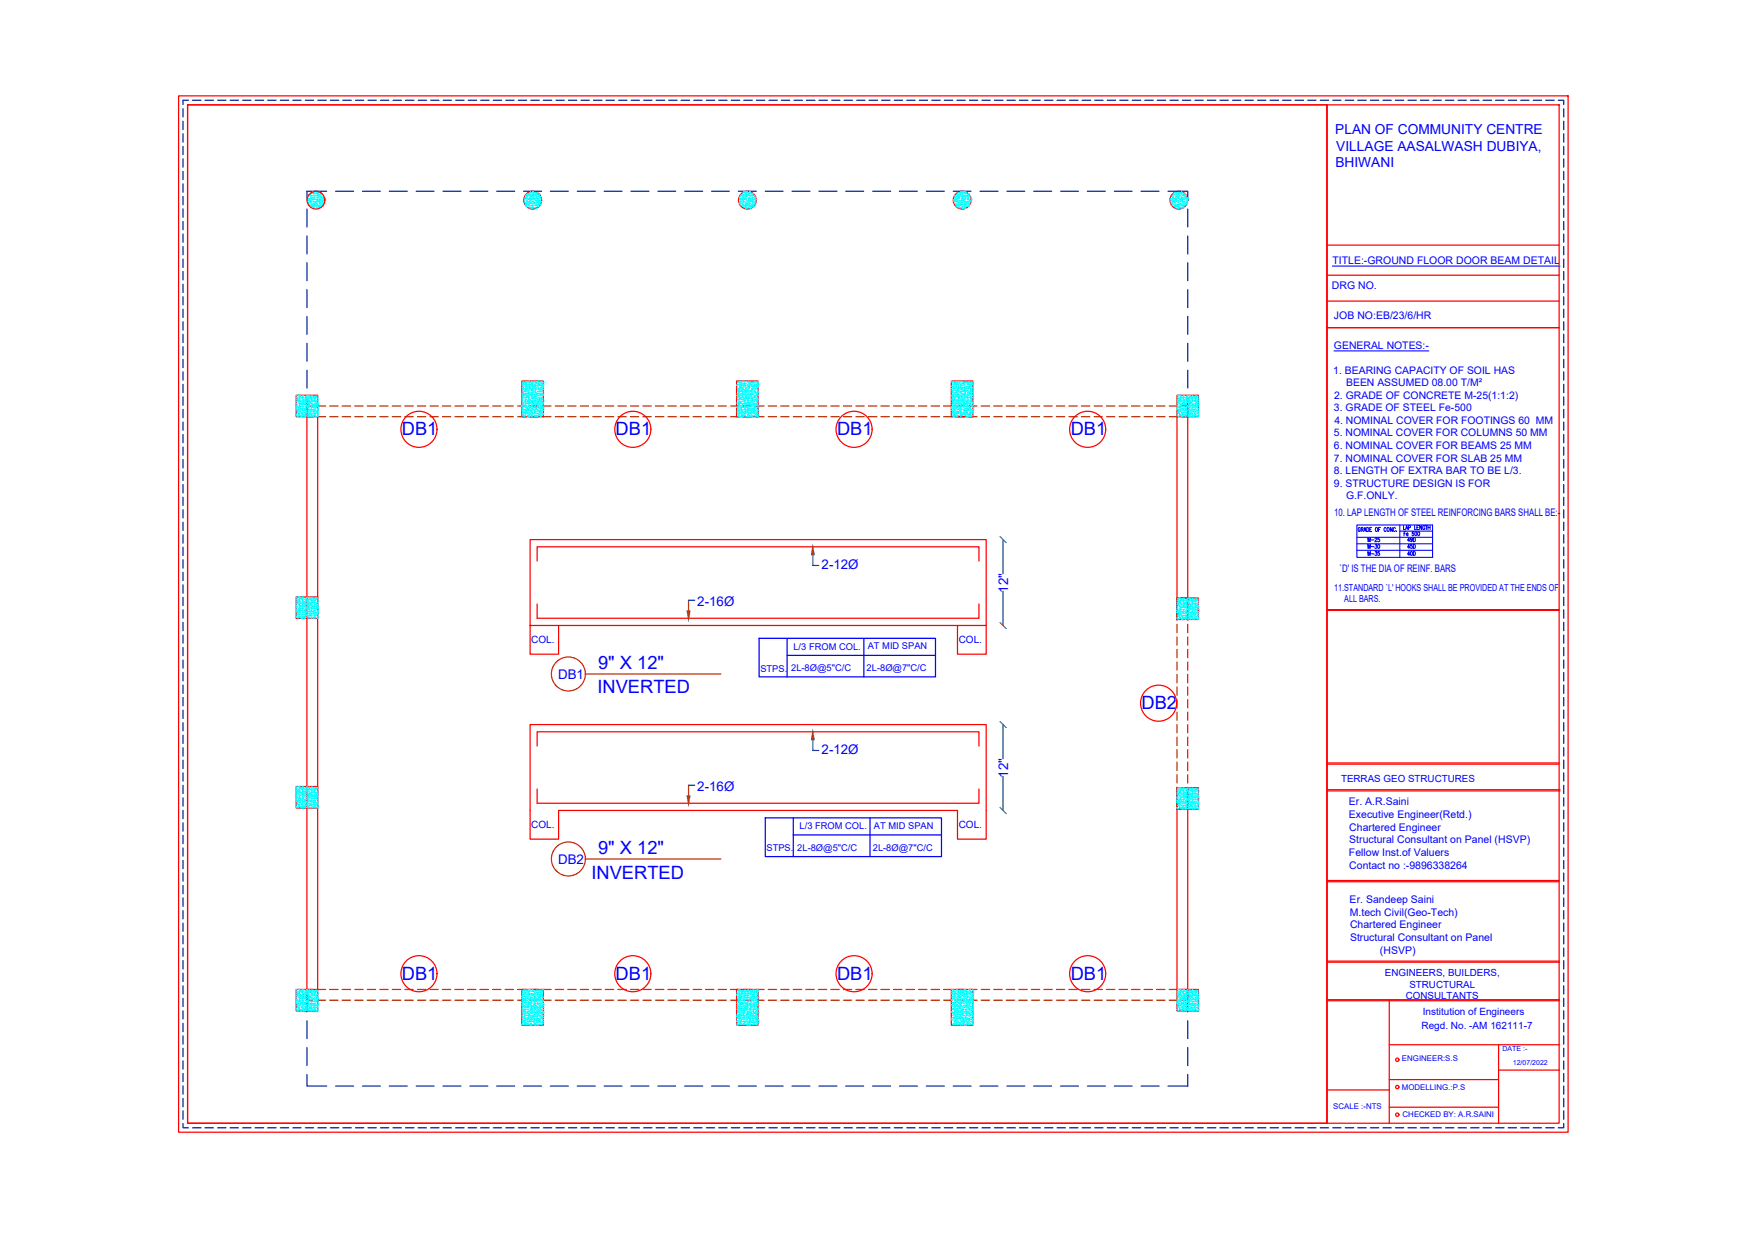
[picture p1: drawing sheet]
<svg xmlns="http://www.w3.org/2000/svg" width="420mm" height="297mm" viewBox="0 0 420 297" stroke-linecap="round" stroke-linejoin="round" font-family="sans-serif">
<defs><g id="words">
<g font-size="4.4" fill="#00f">
<text x="96.6" y="104.7">DB1</text>
<text x="148.1" y="104.7">DB1</text>
<text x="201.3" y="104.7">DB1</text>
<text x="257.5" y="104.7">DB1</text>
<text x="143.8" y="160.9">9&quot; X 12&quot;</text>
<text x="143.7" y="166.7">INVERTED</text>
<text x="274.5" y="170.6">DB2</text>
<text x="143.8" y="205.4">9&quot; X 12&quot;</text>
<text x="142.2" y="211.5">INVERTED</text>
<text x="96.6" y="235.7">DB1</text>
<text x="148.1" y="235.7">DB1</text>
<text x="201.3" y="235.7">DB1</text>
<text x="257.5" y="235.7">DB1</text>
</g>
<text font-size="3.5" fill="#00f" x="337.3" y="133">45D</text>
<g font-size="3.3" fill="#00f">
<text x="321.1" y="32.3">PLAN OF COMMUNITY CENTRE</text>
<text x="321.2" y="40.2">BHIWANI</text>
<text x="321.4" y="36.3">VILLAGE AASALWASH DUBIYA,</text>
</g>
<g font-size="3.2" fill="#00f">
<text x="197.6" y="136.8">2-12Ø</text>
<text x="242.4" y="142.6" transform="rotate(-90 242.4 142.6)">12&quot;</text>
<text x="167.7" y="145.9">2-16Ø</text>
<text x="134.2" y="163.3">DB1</text>
<text x="197.6" y="181.3">2-12Ø</text>
<text x="167.7" y="190.4">2-16Ø</text>
<text x="242.4" y="187.1" transform="rotate(-90 242.4 187.1)">12&quot;</text>
<text x="134.2" y="207.8">DB2</text>
</g>
<g font-size="2.5" fill="#00f">
<text x="320.4" y="63.4">TITLE:-GROUND FLOOR DOOR BEAM DETAIL</text>
<text x="320.3" y="69.5">DRG NO.</text>
<text x="320.8" y="76.7">JOB NO:EB/23/6/HR</text>
<text x="320.8" y="83.9">GENERAL NOTES:-</text>
<text x="320.7" y="89.9">1. BEARING CAPACITY OF SOIL HAS</text>
<text x="320.9" y="95.9">2. GRADE OF CONCRETE M-25(1:1:2)</text>
<text x="323.7" y="92.9">BEEN ASSUMED 08.00 T/M²</text>
<text x="320.8" y="99">3. GRADE OF STEEL Fe-500</text>
<text x="320.9" y="102">4. NOMINAL COVER FOR FOOTINGS 60 MM</text>
<text x="320.8" y="105">5. NOMINAL COVER FOR COLUMNS 50 MM</text>
<text x="320.8" y="108">6. NOMINAL COVER FOR BEAMS 25 MM</text>
<text x="320.8" y="111">7. NOMINAL COVER FOR SLAB 25 MM</text>
<text x="320.8" y="114">8. LENGTH OF EXTRA BAR TO BE L/3.</text>
<text x="320.8" y="117.1">9. STRUCTURE DESIGN IS FOR</text>
<text x="320.9" y="124.1">10. LAP LENGTH OF STEEL REINFORCING BARS SHALL BE:-</text>
<text x="323.7" y="120.1">G.F.ONLY.</text>
<text x="322.2" y="137.7">`D' IS THE DIA OF REINF. BARS</text>
<text x="324.4" y="193.7">Er. A.R.Saini</text>
<text x="324.4" y="196.8">Executive Engineer(Retd.)</text>
<text x="324.5" y="199.8">Chartered Engineer</text>
<text x="324.5" y="202.8">Structural Consultant on Panel (HSVP)</text>
<text x="324.4" y="205.9">Fellow Inst.of Valuers</text>
<text x="324.5" y="208.9">Contact no :-9896338264</text>
<text x="324.6" y="217.2">Er. Sandeep Saini</text>
<text x="324.6" y="220.2">M.tech Civil(Geo-Tech)</text>
<text x="324.7" y="223.3">Chartered Engineer</text>
<text x="324.7" y="226.3">Structural Consultant on Panel</text>
<text x="331.9" y="229.3">(HSVP)</text>
</g>
<g font-size="2.4" fill="#00f">
<text x="127.7" y="154.7">COL.</text>
<text x="230.6" y="154.7">COL.</text>
<text x="322.5" y="188">TERRAS GEO STRUCTURES</text>
<text x="127.7" y="199.2">COL.</text>
<text x="230.6" y="199.2">COL.</text>
<text x="333.1" y="234.7">ENGINEERS, BUILDERS,</text>
<text x="338.9" y="237.6">STRUCTURAL</text>
<text x="338.1" y="240.4">CONSULTANTS</text>
<text x="342.2" y="244">Institution of Engineers</text>
<text x="341.9" y="247.4">Regd. No. -AM 162111-7</text>
</g>
<g font-size="2.3" fill="#00f">
<text x="320.9" y="142.2">11.STANDARD `L' HOOKS SHALL BE PROVIDED AT THE ENDS OF</text>
<text x="323.3" y="144.9">ALL BARS.</text>
</g>
<g font-size="2.2" fill="#00f">
<text x="182.9" y="161.6">STPS.</text>
<text x="190.3" y="161.4">2L-8Ø@5&quot;C/C</text>
<text x="190.8" y="156.2">L/3 FROM COL.</text>
<text x="208.4" y="161.4">2L-8Ø@7&quot;C/C</text>
<text x="208.7" y="156.1">AT MID SPAN</text>
<text x="192.3" y="199.4">L/3 FROM COL.</text>
<text x="210.2" y="199.3">AT MID SPAN</text>
<text x="184.3" y="204.8">STPS.</text>
<text x="191.8" y="204.6">2L-8Ø@5&quot;C/C</text>
<text x="209.9" y="204.6">2L-8Ø@7&quot;C/C</text>
</g>
<g font-size="1.9" fill="#00f">
<text x="337.2" y="255.3">ENGINEER:S.S</text>
<text x="337.2" y="262.2">MODELLING.:P.S</text>
<text x="320.7" y="266.8">SCALE :-NTS</text>
<text x="337.3" y="268.7">CHECKED BY: A.R.SAINI</text>
</g>
<g font-size="1.7" fill="#00f">
<text x="361.3" y="252.8">DATE :-</text>
<text x="363.8" y="256.1">12/07/2022</text>
</g>
</g></defs>
<!-- layer: 0 -->
<g fill="none" stroke="#f00" stroke-width=".3">
<path d="M43 23.1h334.1v249.2h-334.1zM45.1 25.2h274v245h-274zM45.1 25.2h329.9v245h-329.9zM319.1 25.2v245M319.1 59h55.9M319.1 78.8h55.9M319.1 66.2h55.9M319.1 72.4h55.9M71.2 95.1h5.2v5.1h-5.2zM73.8 97.6v143M125.5 91.6h5.2v8.6h-5.2zM177.2 91.6h5.1v8.6h-5.1z"/>
<path d="M228.8 91.6h5.2v8.6h-5.2zM283.1 95.1h5.1v5.1h-5.1zM285.7 97.6v51.4M76.4 100.2v137.8M283.1 100.2v48.8M127.5 129.8h109.7v20.6h-109.7zM129.2 134.9v-3.4h106.2v3.4M71.2 143.6h5.2v5.1h-5.2zM127.5 150.4v6.9h6.9v-6.9M129.2 145.3v3.4h106.2v-3.4M230.3 150.4v6.9h6.9v-6.9M283.1 143.8h5.1v5.2h-5.1z"/>
<path d="M375 146.7h-55.9h55.9M127.5 174.3h109.7v27.5h-6.9v-6.9h-95.9v6.9h-6.9zM129.2 179.4v-3.4h106.2v3.4M71.2 189.2h5.2v5.1h-5.2zM129.2 189.8v3.4h106.2v-3.4M283.1 189.5h5.1v5.1h-5.1zM283.1 189.5v48.5M285.7 189.5v51.1M319.1 189.9h56.1M319.1 190.2h56.1M319.1 183.5h55.9M319.1 183.8h55.9"/>
<path d="M319.1 211.8h55.9M319.1 212.1h55.9M71.2 238h5.2v5.1h-5.2zM125.5 238h5.2v8.6h-5.2zM177.2 238h5.1v8.6h-5.1zM228.8 238h5.2v8.6h-5.2zM283.1 238h5.1v5.1h-5.1zM319.1 231.4h56M319.1 231.2h56M319.1 240.7h56M319.1 240.4h56M334.1 251.3h41"/>
<path d="M334.1 259.7h26.3M334.1 240.4v29.8M360.4 251.3v18.9M360.4 257.4h14.7M319.2 262.2h14.9M334.1 266.3h26.3"/>
<circle cx="76" cy="48.1" r="2.14"/>
<circle cx="128.1" cy="48.1" r="2.14"/>
<circle cx="179.8" cy="48.1" r="2.14"/>
<circle cx="231.4" cy="48.1" r="2.14"/>
<circle cx="283.5" cy="48.1" r="2.14"/>
<circle cx="100.8" cy="103.3" r="4.3"/>
<circle cx="152.2" cy="103.3" r="4.3"/>
<circle cx="205.4" cy="103.3" r="4.3"/>
<circle cx="261.6" cy="103.3" r="4.3"/>
<circle cx="278.6" cy="169.1" r="4.3"/>
<circle cx="100.8" cy="234.2" r="4.3"/>
<circle cx="152.2" cy="234.2" r="4.3"/>
<circle cx="205.4" cy="234.2" r="4.3"/>
<circle cx="261.6" cy="234.2" r="4.3"/>
<circle cx="336" cy="254.9" r=".4"/>
<circle cx="336" cy="268.1" r=".4"/>
<circle cx="336" cy="261.5" r=".4"/>
</g>
<g fill="none" stroke="#b82e00" stroke-width=".3">
<path d="M75.3 97.6h-1.5v2.6h1.5M76.3 97.6h2M79.3 97.6h2M82.3 97.6h2M85.3 97.6h2M88.3 97.6h2M91.3 97.6h2M94.3 97.6h2.1M97.4 97.6h2M100.4 97.6h2M103.4 97.6h2M106.4 97.6h2"/>
<path d="M109.4 97.6h2M112.4 97.6h2.1M115.4 97.6h2.1M118.5 97.6h2M121.5 97.6h2M124.5 97.6h2M127.5 97.6h2M130.5 97.6h2M133.5 97.6h2M136.6 97.6h1.9M139.6 97.6h1.9M142.6 97.6h2"/>
<path d="M145.6 97.6h2M148.6 97.6h2M151.6 97.6h2M154.6 97.6h2M157.6 97.6h2.1M160.6 97.6h2.1M163.6 97.6h2.1M166.7 97.6h2M169.7 97.6h2M172.7 97.6h2M175.7 97.6h2M178.7 97.6h2"/>
<path d="M181.8 97.6h2M184.8 97.6h2M187.8 97.6h2M190.8 97.6h2M193.8 97.6h2M196.8 97.6h2M199.8 97.6h2M202.8 97.6h2M205.9 97.6h1.9M208.9 97.6h2M211.9 97.6h2M214.9 97.6h2"/>
<path d="M217.9 97.6h2M220.9 97.6h2M223.9 97.6h2.1M226.9 97.6h2.1M229.9 97.6h2.1M233 97.6h2M236 97.6h2M239 97.6h2M242 97.6h2M245 97.6h2M248.1 97.6h1.9M251.1 97.6h2"/>
<path d="M254.1 97.6h2M257.1 97.6h2M260.1 97.6h2M263.1 97.6h2M266.1 97.6h2M269.1 97.6h2M272.1 97.6h2.1M275.2 97.6h2M278.2 97.6h2M281.2 97.6h2M284.2 97.6h1.5v2.6h-1.5M76.3 100.2h2"/>
<path d="M79.3 100.2h2M82.3 100.2h2M85.3 100.2h2M88.3 100.2h2M91.3 100.2h2M94.3 100.2h2.1M97.4 100.2h2M100.4 100.2h2M103.4 100.2h2M106.4 100.2h2M109.4 100.2h2M112.4 100.2h2.1"/>
<path d="M115.4 100.2h2.1M118.5 100.2h2M121.5 100.2h2M124.5 100.2h2M127.5 100.2h2M130.5 100.2h2M133.5 100.2h2M136.6 100.2h1.9M139.6 100.2h1.9M142.6 100.2h2M145.6 100.2h2M148.6 100.2h2"/>
<path d="M151.6 100.2h2M154.6 100.2h2M157.6 100.2h2.1M160.6 100.2h2.1M163.6 100.2h2.1M166.7 100.2h2M169.7 100.2h2M172.7 100.2h2M175.7 100.2h2M178.7 100.2h2M181.8 100.2h2M184.8 100.2h2"/>
<path d="M187.8 100.2h2M190.8 100.2h2M193.8 100.2h2M196.8 100.2h2M199.8 100.2h2M202.8 100.2h2M205.9 100.2h1.9M208.9 100.2h2M211.9 100.2h2M214.9 100.2h2M217.9 100.2h2M220.9 100.2h2"/>
<path d="M223.9 100.2h2.1M226.9 100.2h2.1M229.9 100.2h2.1M233 100.2h2M236 100.2h2M239 100.2h2M242 100.2h2M245 100.2h2M248.1 100.2h1.9M251.1 100.2h2M254.1 100.2h2M257.1 100.2h2"/>
<path d="M260.1 100.2h2M263.1 100.2h2M266.1 100.2h2M269.1 100.2h2M272.1 100.2h2.1M275.2 100.2h2M278.2 100.2h2M281.2 100.2h2M283.1 146.2v-2.4h2.6v2.4M283.1 147.1v2.1M283.1 150.1v2.1M283.1 153.2v2"/>
<path d="M283.1 156.2v2M283.1 159.2v2M285.7 147.1v2.1M285.7 150.1v2.1M285.7 153.2v2M285.7 156.2v2M285.7 159.2v2M140.7 162.1h32.7M283.1 162.2v2M283.1 165.2v2M283.1 168.3v2M283.1 171.3v2"/>
<path d="M283.1 174.3v2M283.1 177.3v2M285.7 162.2v2M285.7 165.2v2M285.7 168.3v2M285.7 171.3v2M285.7 174.3v2M285.7 177.3v2M283.1 192.3v2.3h2.6v-2.3M283.1 180.3v2M283.1 183.3v2M283.1 186.3v2"/>
<path d="M283.1 189.3v2M285.7 180.3v2M285.7 183.3v2M285.7 186.3v2M285.7 189.3v2M140.7 206.6h32.7M75.3 238h-1.5v2.6h1.5M76.3 238h2M79.3 238h2M82.3 238h2M85.3 238h2M88.3 238h2"/>
<path d="M91.3 238h2M94.3 238h2.1M97.4 238h2M100.4 238h2M103.4 238h2M106.4 238h2M109.4 238h2M112.4 238h2.1M115.4 238h2.1M118.5 238h2M121.5 238h2M124.5 238h2"/>
<path d="M127.5 238h2M130.5 238h2M133.5 238h2M136.6 238h1.9M139.6 238h1.9M142.6 238h2M145.6 238h2M148.6 238h2M151.6 238h2M154.6 238h2M157.6 238h2.1M160.6 238h2.1"/>
<path d="M163.6 238h2.1M166.7 238h2M169.7 238h2M172.7 238h2M175.7 238h2M178.7 238h2M181.8 238h2M184.8 238h2M187.8 238h2M190.8 238h2M193.8 238h2M196.8 238h2"/>
<path d="M199.8 238h2M202.8 238h2M205.9 238h1.9M208.9 238h2M211.9 238h2M214.9 238h2M217.9 238h2M220.9 238h2M223.9 238h2.1M226.9 238h2.1M229.9 238h2.1M233 238h2"/>
<path d="M236 238h2M239 238h2M242 238h2M245 238h2M248.1 238h1.9M251.1 238h2M254.1 238h2M257.1 238h2M260.1 238h2M263.1 238h2M266.1 238h2M269.1 238h2"/>
<path d="M272.1 238h2.1M275.2 238h2M278.2 238h2M281.2 238h2M284.2 238h1.5v2.6h-1.5M76.3 240.6h2M79.3 240.6h2M82.3 240.6h2M85.3 240.6h2M88.3 240.6h2M91.3 240.6h2M94.3 240.6h2.1"/>
<path d="M97.4 240.6h2M100.4 240.6h2M103.4 240.6h2M106.4 240.6h2M109.4 240.6h2M112.4 240.6h2.1M115.4 240.6h2.1M118.5 240.6h2M121.5 240.6h2M124.5 240.6h2M127.5 240.6h2M130.5 240.6h2"/>
<path d="M133.5 240.6h2M136.6 240.6h1.9M139.6 240.6h1.9M142.6 240.6h2M145.6 240.6h2M148.6 240.6h2M151.6 240.6h2M154.6 240.6h2M157.6 240.6h2.1M160.6 240.6h2.1M163.6 240.6h2.1M166.7 240.6h2"/>
<path d="M169.7 240.6h2M172.7 240.6h2M175.7 240.6h2M178.7 240.6h2M181.8 240.6h2M184.8 240.6h2M187.8 240.6h2M190.8 240.6h2M193.8 240.6h2M196.8 240.6h2M199.8 240.6h2M202.8 240.6h2"/>
<path d="M205.9 240.6h1.9M208.9 240.6h2M211.9 240.6h2M214.9 240.6h2M217.9 240.6h2M220.9 240.6h2M223.9 240.6h2.1M226.9 240.6h2.1M229.9 240.6h2.1M233 240.6h2M236 240.6h2M239 240.6h2"/>
<path d="M242 240.6h2M245 240.6h2M248.1 240.6h1.9M251.1 240.6h2M254.1 240.6h2M257.1 240.6h2M260.1 240.6h2M263.1 240.6h2M266.1 240.6h2M269.1 240.6h2M272.1 240.6h2.1M275.2 240.6h2"/>
<path d="M278.2 240.6h2M281.2 240.6h2"/>
<circle cx="136.7" cy="162.1" r="4.1"/>
<circle cx="136.7" cy="206.6" r="4.1"/>
</g>
<g fill="#259500" stroke="#259500" stroke-width=".24">
<path d="M195.5 131.4l.3 2h-.7z"/>
<path d="M165.3 147h.6l-.3 2z"/>
<path d="M195.5 175.9l.3 2h-.7z"/>
<path d="M165.3 191.5h.6l-.3 1.9z"/>
</g>
<path d="M195.5 133.4v2.6M240.5 129.1l1.5 1.4M241.2 129.8v8.2M165.6 144.4v2.6M240.5 149.7l1.5 1.5M241.2 142.2v8.2M195.5 177.9v2.6M240.5 173.6l1.5 1.4M241.2 174.3v8.2M165.6 188.9v2.6M240.5 194.2l1.5 1.5M241.2 186.7v8.2" fill="none" stroke="#259500" stroke-width=".3"/>
<path d="M195.5 136h1.4M165.6 144.4h1.5M165.6 188.9h1.5M195.5 180.5h1.4" fill="none" stroke="#009525" stroke-width=".3"/>
<!-- layer: BEAM. -->
<path d="M182.6 153.5h42.4v9.3h-42.4zM189.3 157.6h35.7M189.3 153.5v9.3M207.8 153.5v9.3M184.1 196.7h42.3v9.3h-42.3zM190.8 196.7v9.3M209.2 196.7v9.3M190.8 200.8h35.6" fill="none" stroke="#00f" stroke-width=".3"/>
<!-- layer: 0 -->
<circle cx="285.7" cy="97.5" r=".12" fill="#f00" stroke="#f00" stroke-width=".24"/>
<g fill="none" stroke="#0ff" stroke-width=".25">
<path d="M73.9 48.7h.1M73.9 48.2h.1M74 47.7h.1M74.1 47.9h.1M74 48.8h.1M74 48.2h.1M74 49h.1M74.2 49.3h.1M74.3 47.9h.1M74.3 47h.1M74.4 46.8h.1M74.4 48.2h.1"/>
<path d="M74.4 47.7h.1M74.5 48.5h.1M74.5 49.4h.1M74.6 49.6h.1M74.5 46.7h.1M74.6 48.7h.1M74.6 47.7h.1M74.6 49.5h.1M74.6 49.1h.1M74.6 47.3h.1M74.7 48.6h.1M74.7 48.1h.1"/>
<path d="M74.7 47.7h.1M74.7 49.7h.1M74.7 47.8h.1M74.8 47.7h.1M74.8 47.1h.1M74.8 46.5h.1M74.8 48.3l.1 .2zM74.9 48.5h.1M74.9 47.1h.1M74.9 48.9h.1M75 48.1h.1M75 49.3h.1"/>
<path d="M75 47.9h.1M75 47h.1M75 49.4h.1M75.1 49.6h.1M75.1 49.1h.1M75.1 46.2h-.1M75.2 47.1h.1M75.2 46.6h.1M75.2 47.4h.1zM75.2 48.5h.1M75.3 50.2h.1M75.3 49.5h.1"/>
<path d="M75.3 46.3h.1M75.3 47.8l-.1 .1zM75.3 47.6h.1M75.3 49.9h.1M75.3 49.4h.1M75.3 46.6h.1M75.3 48.4h.1M75.4 50.1h.1M75.4 49h.1M75.4 48.5h.1M75.5 46.3h.1M75.4 48h.1"/>
<path d="M75.4 47.5h.1M75.4 47.1h.1M75.4 47.6h.1M75.4 50h.1M75.4 49.4h.1M75.5 49.1h.1M75.5 48.6h.1M75.5 49.4l-.1 .2zM75.5 47.8h.1M75.6 46.5h.1M75.6 46.4h.1M75.6 49.6h.1"/>
<path d="M75.7 47.4h.1M75.7 49.1h.1zM75.7 47h.1M75.7 46.9h.1M75.7 49.3h.1M75.7 48.7h.1M75.8 47.1h.1M75.8 48.5h.1M75.8 48h.1M76 48.6h.1M76 49h.1M76 49.5h.1"/>
<path d="M76.1 46.4h.1M76.1 50.3h.1M76.1 49.8h.1M76.1 46.3h.1M76.1 49.5h.1M76.1 48h.1M76.1 49.3h.1M76.1 48.9h.1M76.1 50h.1M76.1 48.4h.1M76.1 47.9h.1M76.1 47.4h.1"/>
<path d="M76.2 46.9h.1M76.2 46.5h.1M76.2 48.2h.1M76.2 50.1h.1M76.2 47.9h.1M76.2 47.4h.1M76.2 49.2h.1M76.3 47.4h.1M76.3 47.8h.1M76.4 48.5h.1M76.4 46.6h.1M76.5 46.9h.1"/>
<path d="M76.5 49.3h.1M76.5 46.4h.1M76.5 50h.1M76.5 49.5h.1M76.5 48.6h.1M76.5 46.8h.1M76.6 48h.1M76.6 47.1h.1M76.7 49.6h.1M76.6 47.4h.1M76.6 46.9h.1M76.7 47.4h.1"/>
<path d="M76.7 46.4l-.2 .1zM76.7 47.9h.1M76.8 49.7h.1M76.8 49.5h.1M76.8 48.6h.1M76.8 49.3h.1M76.8 48.8h.1M76.9 48.5h.1M76.8 48l-.1 .2zM76.9 48.3h.1M76.9 47.8h.1M76.9 46.4h.1"/>
<path d="M76.9 49.4h.1M76.9 48.9h.1M76.9 47.4h.1M76.9 46.8h.1M76.9 49.8l.1-.2zM76.9 48.6h.1M77 46.3h.1M77 48.1h.1M77 47.9h.1M77 49.9h.1M77.1 49.9h.1M77.1 49.1h.1"/>
<path d="M77.1 47.3h.1M77 49.7h.1M77.2 46.6h.1M77.2 49.3h.1M77.3 47.5h.1M77.3 48.8h.1M77.3 48.3h.1M77.3 48.1h.1M77.3 47.1h.1M77.4 48.4h.1M77.4 46.6h.1M77.4 49.3h.1"/>
<path d="M77.5 46.8h.1M77.5 49.6h.1M77.6 49.1h.1M77.6 48.7h.1M77.6 48.2h.1M77.6 48.3h.1M77.6 47.7h.1M77.6 47.2h.1M77.7 47.8h.1M77.7 47.5h.1M77.8 49.1h.1M77.8 48.8h.1"/>
<path d="M77.8 47.9h.1M77.9 48h.1M77.9 48.9h.1M77.9 48.6h.1M78 47.7h.1M78.1 48.2h.1M78.1 48.1h.1M78.1 48.1v.1M126.1 48.1h.1M126.1 47.7h.1M126.2 48.6h.1M126.2 48.7h.2z"/>
<path d="M126.3 49.1h.1M126.3 47.1h.1M126.4 49.2h.1M126.4 47.5v.2zM126.4 48.7h.1M126.4 46.9h.1M126.4 47.7l-.1 .1zM126.4 47.9h.1M126.4 47h.1M126.5 47.5h.1M126.5 48.6h.1M126.6 47.7l.1-.1z"/>
<path d="M126.6 49.6h.1M126.6 49.1h.1M126.6 48.6h.1M126.6 49.3l-.1 .1 .1-.1M126.6 48.2h.1M126.6 47.7h.1M126.6 48.5h.1M126.7 47.2h.1M126.7 46.7h.1M126.7 49.1h.1M126.7 49.7v.1zM126.8 49.6h.1"/>
<path d="M126.9 47h.1M126.9 47.7h.1M126.9 48.7h.1M127 46.6h.1M127 48.5h.1M127 48h.1M127.1 49.3h.1zM127.1 49.2h.1M127.2 49h.1M127.2 46.6h.1M127.2 47h.1M127.2 46.4h.1"/>
<path d="M127.2 48.6h.1M127.2 46.8h.1M127.3 50h.1M127.3 49.6h.1M127.3 47.7h.1M127.3 49.5h.1M127.3 49h.1M127.4 48.5h.1M127.4 48.1h.1M127.4 47.6h.1M127.4 47.9h.1M127.4 47.1h.1"/>
<path d="M127.4 46.6h.1M127.4 47.4h.1M127.5 46.2h.1M127.5 48.2h.1M127.5 47.2h.1M127.5 46.3h.1M127.5 48.4h.1M127.6 48.9h.1M127.6 47.1h.1M127.6 48.7h.1M127.6 50h.1M127.6 46.4l.1-.1z"/>
<path d="M127.7 50h.1M127.7 47.8h.1M127.7 49.4h.1M127.7 48.7h.1M127.7 47.4h.1M127.7 49.8h.1M127.8 46.8h.1M127.9 47.1h.1M127.8 48l.2-.1zM127.9 49.3h.1M127.9 47.9h.1M127.9 50.2h.1"/>
<path d="M128 47.1h.1M128 49.8h.1M128 49.9h.1M128 49.4h.1M128 50.3h.1M128 46.6h.1M128.1 48.9h.1M128.1 48.5h.1M128.1 47.9h.1M128.1 47.5h.1M128.1 47h.1M128.1 46.8h.1"/>
<path d="M128.1 49.4h.1M128.1 47.6h.1M128.1 49.6l-.1 .1zM128.1 46.2l.2-.1zM128.2 46.3h.1M128.2 46.5h.1M128.2 46h.1M128.2 48.5h.1M128.2 49.9h.1M128.2 46.6h.1M128.3 47.2h.1M128.3 46.3h.1"/>
<path d="M128.3 47.3h.1M128.4 48.8h.1M128.4 50h.1M128.4 47.7h.1M128.4 46.9h.1M128.5 48.3h.1M128.5 48.8h.1M128.5 47.8h.1M128.5 46.3h.1M128.6 49.3h.1M128.6 48.8h.1M128.6 47.8l.2-.1z"/>
<path d="M128.7 46.7h.1M128.7 47.1h.1M128.8 49.8h.1M128.8 49.3h.1M128.8 48.8h.1M128.8 48.2h.1M128.8 49.9h.1M128.8 48.3h.1M128.8 47.9h.1M128.8 47.4h.1M128.8 47.7h.1M128.9 46.9h.1"/>
<path d="M128.9 46.4h.1M128.9 50.1h.1M128.9 48.3h.1M128.9 46.5h.1M128.9 49.3h.1M128.9 47.4h.1M128.9 48.6h.1M129 48.8h.1M129 46.7h.1zM129 47.3h.1M129 46.3h.1M129.1 49.8h.1"/>
<path d="M129.1 49.4l.2-.1zM129.2 47.7h.1M129.2 47.2h.1M129.2 48.6h.1M129.2 46.8h.1M129.2 48.8h.1M129.2 47.8h.1M129.3 46.5v.2zM129.4 48.2h.1M129.4 49.3h.1M129.4 47.8h.1M129.5 49.7h.1"/>
<path d="M129.5 47.1h.1M129.5 48.2l-.1 .1zM129.5 48.4l.1-.1zM129.5 49.2h.1M129.5 48.7h.1M129.6 48.2h.1M129.6 47.8h.1M129.6 47.1h.1M129.6 46.6h.1M129.6 47.3h.1M129.6 46.8h.1M129.6 48.9h.1"/>
<path d="M129.7 48.6h.1M129.7 47.6h.1M129.7 48.2h.1M129.8 49.1h.1M129.8 47.3h.1M129.9 49.2h.1M129.9 47.3h.1M129.9 48.6h.1M130 48.8h.1M130 47.9h.1M130.1 48.5h.1M177.7 48.9h.1"/>
<path d="M177.7 47.6h.1M177.8 49.1h.1M177.8 48.8h.1M177.8 48.5h.1M177.9 48.3h.1M177.9 47.9h.1M177.9 47.4h.1M178 47.9h.1M178 46.9h.1M178 48.4h.1M178.1 49.3h.1M178.2 48.5h.1"/>
<path d="M178.2 47.9h.1M178.2 48.9l.1 .1zM178.3 48.9h.1M178.3 47.1h.1M178.3 48h.1M178.3 49h.1M178.3 47.7h.1M178.4 46.8h.1M178.5 49.2h.1M178.6 49.5h.1M178.5 49.6h.1M178.5 47.9h.1"/>
<path d="M178.6 49.2h.1M178.6 48.7h.1M178.6 48.2h.1M178.6 47.4h.1M178.6 47h.1M178.6 47.7h.1M178.6 47.3h.1M178.6 47.9h.1M178.7 46.8h.1M178.7 46.3h.1M178.7 48.4h.1M178.8 48.5h.1"/>
<path d="M178.8 49.9h.1M178.8 49.4h.1M178.9 48.4h.1M178.8 46.8h.1M178.9 49.4h.1M178.9 46.2h.1M178.9 46.2l-.1 .1zM178.9 47.4h.1M178.9 46.8h.1M178.9 47.9h.2M179.1 47.9h.1M179 47.9l.1-.1v.1"/>
<path d="M179 49.9h.1M179.1 47.8h.1M179.1 48.8h.1M179.1 46.9h.1M179.1 47.7h.1M179.1 49.7h.1M179.1 46.1h.1M179.1 49.6l.2-.1zM179.2 46.4h.1M179.3 47.4h.1M179.3 49.1h.1M179.2 49.4h.1"/>
<path d="M179.3 50h.1M179.3 48.8h.1M179.3 49.6h.1M179.3 48.6h.1M179.3 46.8h.1M179.3 46.3h.1M179.3 49.2h.1M179.4 48.1h.1M179.4 47.7h.1M179.4 47h.1M179.4 50.1h.1M179.4 47.1h.1"/>
<path d="M179.4 46.7h.1M179.4 49.9h.1M179.4 47.9h.1M179.4 46.2h.1M179.4 49.1h.1M179.4 47.3h.1M179.5 47.3h.1M179.5 46.4l.1-.1zM179.6 48.5h.1M179.6 48.8h.1M179.6 48.3h.1M179.6 49.4h.1"/>
<path d="M179.6 46.3h.1M179.7 46.2h.1M179.8 49h.1M179.8 49.3h.1M179.8 50h.1M179.9 46.9h.1M179.9 46.7h.1M179.9 47.7h.1M179.9 48.6h.1M179.9 46.8h.1M179.9 46.5h.1M180 49.9h.1"/>
<path d="M180 48.2h.1M180 47.7h.1M180 49.6h.1M180 47.8h.1M180 49.5h.1M180 49h.1M180 48l.2-.1zM180.1 48.5h.1M180.1 48h.1M180.1 47.5h.1M180.1 49.3h.1M180.1 47.1h.1"/>
<path d="M180.1 46.6h.1M180.2 46.1h.1M180.2 48.8h.1M180.2 47.9h.1M180.2 47h.1M180.3 49.7h.1M180.3 48.9h.1M180.3 47.1h.1M180.3 49.1h.1M180.3 48.5h.1M180.4 47.7h.1M180.4 47.1h.1"/>
<path d="M180.4 49.4h.1M180.4 46.3h.1M180.4 46.4l-.1 .2zM180.4 46.9h.1M180.5 48.2h.1zM180.5 48.2h.1M180.5 50h.1M180.5 49.6h.2zM180.6 47.8h.1M180.7 49.7h.1M180.7 49.2h.1M180.7 46.5h.1"/>
<path d="M180.7 49.8h.1M180.7 49.3h.1M180.7 47.1h.1M180.7 46.6h.1M180.7 48.5h.1M180.7 46.7h.1M180.8 48.9h.1M180.8 48.4h.1M180.8 49.7l-.1 .1zM180.8 47.9h.1M180.8 47.4h.1M180.8 47h.1"/>
<path d="M180.8 49.4h.1M180.8 47.6h.1M180.8 49.3h.1M180.9 46.5h.1M180.9 47.6h.1M180.9 48h.1M180.9 47.1h.1M181 48.5h.1M181 49.1h.1M181 48.6h.1M181.1 48.1h.1M181.1 48.8h.1"/>
<path d="M181.1 47h.1M181.1 48.5h.1M181.1 46.6h.1M181.1 49.5h.1M181.2 49.6h.1M181.3 47.5h.1M181.3 47h.1M181.3 49.2h.1M181.4 47.8h.1M181.4 48.6h.1M181.4 48h.1M181.5 49.3h.1"/>
<path d="M181.5 48.8h.1M181.6 48.3h.1M181.6 47.8h.1M181.6 47.4h.1M181.6 49.1h.1M181.6 47.5h.1M181.7 48h.1M181.8 48h.1M229.3 48.5h.1M229.3 47.9h.1M229.3 48.4h.1M229.5 48h.1"/>
<path d="M229.4 48.4h.1M229.5 49h.1M229.5 47.1h.1M229.6 47.1h.1M229.6 47.7h.1M229.7 48.5h.1M229.7 47.6h.1M229.7 47.9h.1M229.7 47.4h.1M229.8 47h.1M229.7 48.1v.1zM229.8 49.3h.1"/>
<path d="M229.8 48.8h.1M229.9 48.4h.1M229.9 47.9h.1M229.9 47.4h.1M229.9 46.9h.1M229.9 49.7v.1M229.9 49.1h.1M229.9 49.2h.1M230 46.9h.1M230 49.4h.1M230.1 47.8l.1-.1zM230.1 47.3h.1"/>
<path d="M230.1 46.8h.1M230.1 49.1h.1M230.2 48.2h.1M230.2 48.4h.1M230.2 46.4h.1M230.3 48.6h.1M230.3 47.8h.1M230.3 47.1h.1M230.4 49.3v.2zM230.4 49.3h.1M230.4 48.8h.1M230.4 49.9h.1"/>
<path d="M230.4 49.4h.1M230.4 47.6h.1M230.5 47.7h.1M230.5 46.8h.1M230.5 46.3h.1M230.6 47.1h.1M230.5 49.7h.1M230.5 49.2h.1M230.5 48.8h.1M230.5 48.6h.1M230.6 48.3h.1M230.6 47.8h.1"/>
<path d="M230.6 49.9h.1M230.6 47.6h.1zM230.6 47.3h.1M230.6 46.8h.1M230.6 46.4h.1M230.7 47.2h.1M230.7 49.2h.1M230.7 50.1h.1M230.7 48.2h.1M230.8 46.9h.1M230.8 48.8h.1M230.8 48.2h.1"/>
<path d="M230.9 46.2h.1M230.9 46.6h.1zM231 49.3h.1M231 49h.1M231 47.1h.1M231 48.4h.1M231 49.9h.1M231 48.1h.1M231 46.3h.1M231 46.2h.1M231 46.7h.1M231.1 47.1h.1"/>
<path d="M231.1 49.3l.1-.1zM231.2 48.2h.1M231.2 47.7h.1M231.2 49.9h.1M231.3 50.1h.1M231.3 49.6h.1M231.3 47.7h.1M231.3 49.1h.1M231.3 48.7h.1M231.3 48.2h.1M231.3 49.3h.1M231.3 47.4h.1"/>
<path d="M231.3 47.2h.1M231.4 46.7h.1M231.4 46.3h.1M231.4 46.1h.1M231.4 46.1l-.1 .1M231.4 46.4l.1 .1zM231.4 48.2h.1zM231.5 49.2h.1M231.5 50.2h.1M231.5 49.7h.1M231.5 50.1h.1M231.5 47h.1"/>
<path d="M231.5 47.7h.1M231.5 47.1h.1M231.6 47.2h.1M231.7 48.2h.1M231.7 47.9l-.1 .2zM231.8 48.5h.1M231.8 46.2h.1M231.8 48.8h.1M231.8 47h.1M231.8 48.3h.1M231.9 47.1h.1M231.8 47.1h.1"/>
<path d="M231.8 49.7h.1M231.8 49.2h.1M231.8 49.8h.1M231.8 47.9h.1M231.8 46.1h.1M231.9 49.6l-.1 .1zM231.9 46.6h.1M231.9 49.9h.1M231.9 49.8h.2zM232 50h.1M232 49.3h.1M232 49.5h.1"/>
<path d="M232 49h.1M232 48.5h.1M232 47.7h.1M232 50.2h.1M232.1 48.1h.1M232.1 47.6h.1M232.1 48.7h.1M232.1 47.1h.1M232.1 46.6h.1M232.1 46.2h.1M232.1 49.1h.1M232.1 47.3h.1"/>
<path d="M232.1 46.1l.1 .1M232.2 49.2h.1M232.2 49.1h.1M232.2 48.6h.1M232.3 46.5h.1M232.3 47h.1M232.3 48.8h.1M232.4 49.6h.1M232.4 46.3h.1M232.4 48.8h-.1M232.4 47h.1M232.5 48.5h.1"/>
<path d="M232.6 47.2h.1M232.6 48.5h.1M232.6 48h.1M232.6 48.7h.1M232.6 46.8h.1M232.6 47.3h.1M232.7 47.7h.1M232.7 49.6h.1M232.7 47.8h.1M232.7 49.4h.1M232.7 48.9h.1M232.7 49.1h.1"/>
<path d="M232.8 48.5h.1M232.8 48h.1M232.8 47.5h.1M232.8 47.7h.1M232.8 47h.1M232.8 46.6h.1M232.8 48.7h.1M232.9 48h.1M232.9 46.7h.1M233 49.3h.1M233 47.4h.1M233 49h.1"/>
<path d="M233 47.1h.1M233 49.4h.1M233.1 47h.1M233.1 48.5h.1M233.1 48.3l.1-.1zM233.2 49.3v.1M233.2 49.3h.1M233.3 48.5h.1M233.3 47.4h.1M233.5 48.5h.1M233.5 48.3h.1M233.5 47.9h.1"/>
<path d="M281.4 48.5h.1M281.4 47.8h.1M281.4 48.4v.1M281.5 47.8h.1M281.5 47.9h.1M281.6 48.8h.1M281.6 48.3h.1M281.7 48.8h.1M281.8 49.4h.1M281.8 48.9h.1M281.8 48.4h.1M281.8 47.2h.1"/>
<path d="M281.8 47.9h.1M281.8 47.5h.1M281.9 47h.1M281.9 47.6h.1M282 48.8h.1M282 48.2h.1M282 49.3h.1M282 47.4h.1M282 47.9l.1-.1zM282.1 48.4h.1M282.1 46.6h.1M282.1 49.1h.1"/>
<path d="M282.1 49.3h.1M282.2 46.9h.1M282.2 46.7h.1M282.3 47.4h.1M282.2 47.8h.1M282.3 48.2h.1M282.3 49.6h.1M282.3 47.8h.1M282.3 47.7h.1M282.4 46.8h.1M282.4 49.3h.1M282.4 48.4h.1"/>
<path d="M282.4 48.5h.1M282.5 49.8h.1M282.5 48.7h.1M282.5 49.5l.1-.1zM282.5 49.3h.1M282.5 48.8h.1M282.6 48.3h.1M282.6 47.9h.1M282.6 49.6h.1M282.6 47.4h.1M282.6 46.9h.1M282.6 46.4h.1"/>
<path d="M282.6 49.9h.1M282.6 49.7h.1M282.6 46.2l-.1 .1zM282.7 47.7h.1M282.7 47.6h.1M282.7 47.1h.1M282.8 46.3h.1M282.8 47.3h.1M282.8 47.9l-.1 .1zM282.9 49.1h.1M282.9 48.1h.1M282.9 50.1h.1"/>
<path d="M282.9 48.3h.1M282.9 46.5h.1M282.9 48.4h.1M282.9 49.6l.1-.1zM282.9 46.9h.1M283 47.8h.1M283 49.6h.1M283 49.1h.1M283.1 47.1h.1M283.1 46.4h.1M283.1 46.6h.1M283.2 49.3h.1"/>
<path d="M283.2 48.4h.1M283.2 50.2h.1M283.2 49.4h.1M283.2 47.6h.1M283.2 49.7h.1M283.2 49.2h.1M283.2 48.7h.1M283.2 46.2h.1M283.3 48.2h.1M283.3 47.7h.1M283.3 47.5v.1M283.3 47.4v.2"/>
<path d="M283.3 47.3h.1M283.3 46.8h.1M283.3 46.3h.1M283.4 49.9h.1M283.4 49.1h.1M283.4 50h.1M283.4 48.6h.1M283.5 48.5h.1M283.4 47.7h.1M283.4 46.5h.1M283.5 46.4h.1M283.5 49.6h.1"/>
<path d="M283.5 46.3h.1M283.6 49.2h.1M283.6 47h.1M283.7 49h.1M283.7 47.1h.1M283.7 49.6h.1M283.7 46.9h.1M283.7 49.9h.1M283.7 48.1h.1M283.7 46.3h.1M283.8 49h.1M283.7 47.9h.1"/>
<path d="M283.7 48.5h.1M283.8 48h.1M283.9 48.4h.1M283.9 49h.1M284 50h.1M284 49.6h.1M284 49.3h.1M284 49.1h.1M284 48.6h.1M284 48.1h.1M284 46.2h.1M284 46.4h.1"/>
<path d="M284 47.5h.1M284 47.7h.1M284 47.2h.1M284.1 47.9h.1M284.1 46.7h.1M284.1 46.2h.1M284.1 50h.1M284.1 49.9h.1M284.1 46.5v.1M284.1 46.5l-.1 .1zM284.2 47.4h.1M284.2 47.7h.1"/>
<path d="M284.3 48.2l.1-.1zM284.3 46.4h.1M284.3 48.5h.1M284.3 47.6h.1M284.4 49.2h.1M284.4 46.9h.1zM284.4 50h.1M284.5 47h.1M284.5 49.5h.1M284.5 47.9h.1M284.5 47.4h.1M284.5 48.8h.1"/>
<path d="M284.5 48.6h.1M284.6 46.8h.1M284.6 49.8h.1M284.6 48h.1M284.6 49.6h.1M284.6 49.7l-.2 .2zM284.7 49.7h.1M284.7 49.9h.1M284.7 48.5h.1M284.7 47.9h.1M284.7 49.5h.1M284.7 49h.1"/>
<path d="M284.7 49.4h.1M284.8 48h.1M284.8 47.5h.1M284.8 47.1h.1M284.8 46.6h.1M284.8 49.4h.1M284.8 48.9h.1M284.8 49.1h.1M284.8 47.4h.1M284.9 46.8h.1M284.9 48.5h.1zM285 47.7h.1"/>
<path d="M285.1 47.3h.1M285.2 49.2h.1M285.2 48.8h.1M285.2 47h.1M285.2 48.3h.1M285.3 47.9h.1M285.3 47.5h.1M285.3 48.7h.1M285.4 47.7h.1M285.4 47.4l-.1 .1M285.4 47.8h.1M285.4 48.9h.1"/>
<path d="M285.4 48.5h.1M285.5 48.4h.1M285.5 47.9h.1M285.5 47.4h.1M285.6 48.3h.1M285.6 47.8h.1M285.6 48.8h-.1M71.2 99.8h.1M71.3 99.9h.1M71.3 97.4h.1M71.2 98.2h.1M71.4 98.6h.1"/>
<path d="M71.4 97.7h.1M71.4 96.1l.1-.1zM71.4 95.5h.1M71.4 99h.1M71.5 99.2h.1M71.5 98.5h.1M71.5 96.6h.1M71.5 96.4h.1M71.6 99.2h.1M71.6 95.9h.1M71.6 96.3v.2zM71.7 98.7h.1"/>
<path d="M71.6 99.5h.1M71.7 97h.1M71.7 95.1h.1M71.7 96.9h.1M71.7 95.7h.1M71.8 97.9l-.1 .2zM71.8 95.1h.1M71.8 98.5h.1M71.8 98.4h.1M71.9 97.9h.1M71.9 99.7h.1zM71.9 96.3h.1"/>
<path d="M71.9 95.8h.1M71.9 97.7l.1-.1zM72 99.8h.1M72 97.2h.1M72 95.3h.1M71.9 96.2h.1M72 98h.1M72 96.2h.1M72 98.9h.1M72 99h.1M72 97.1h.1M72 100h.1"/>
<path d="M72.1 96.3h.1M72.2 97.1h.1M72.1 97.7h.1M72.2 98.7h.1M72.2 99.9h.1M72.2 95.5h.1M72.2 97.8h.1M72.2 97.3h.1M72.2 96.6h.2zM72.3 95.2h.1M72.3 98.3h.1M72.3 96.5h.1"/>
<path d="M72.3 99.3h.1M72.4 98.3h.1M72.4 97h.1M72.4 99.3h.1zM72.5 95.7h.1M72.5 99.3h.1M72.5 99.9h.1M72.6 97.3h.1M72.6 98.5h.1M72.6 96.8h.1M72.7 95.6h.1M72.7 96.3h.1"/>
<path d="M72.7 97.2h.1M72.8 97.8h.1M72.8 95.2h.1M72.8 98.3l.1-.1zM72.8 99.7h.1M72.8 97.9h.1M72.8 96h.1M72.9 98.8h.1M72.9 97h.1M72.9 95.2h.1M72.9 97.8h.1M72.9 99.3h.1"/>
<path d="M72.9 98.7h.1M73 95.6h.1M73 96.7h.1M73 96.2h.1M73.1 99.8h.1M73.1 99.3h.1M73.2 97.3h.1M73.1 96.5l-.1 .2zM73.1 100h.1M73.1 98.2h.1M73.1 97.2h.1M73.2 96.4h.1"/>
<path d="M73.2 97.1h.1M73.2 98.3l.1-.1zM73.3 95.7h.1M73.3 98.7h.1M73.3 99.9h.1zM73.3 98.2h.1M73.3 96.1h.1M73.3 95.6h.1M73.4 98.5h.1M73.3 98.4h.1M73.4 96.3h.1M73.4 99.2h.1"/>
<path d="M73.5 97.2h.1M73.5 99.8v.2zM73.6 96.2h.1M73.5 96.6h.1M73.5 99.5h.1M73.6 99.6h.1M73.6 97.7h.1M73.6 95.9h.1M73.6 97.8h.1M73.6 98.2h.1M73.7 98.8h.1M73.7 98.7h.1"/>
<path d="M73.7 96.8h.1M73.7 97.6h.1M73.7 95.6h.1M73.8 95.2h.1M73.8 98.7h.1M73.8 95.2l.1-.1zM73.9 99.3h.1M73.9 96.1h.1M73.9 97.1h.1M74 99.9h.1M74 98h.1M74 96.2h.1"/>
<path d="M74 99.7h.1M74.1 97.8h.1M74 96.3h.1M74 95.8h.1M74 97.6h.1M74 97.1h.1M74.1 99.6h.1M74.2 98.6h.1M74.2 98.1h.1M74.2 97.4h.1M74.2 97.3h.1M74.2 96.3h.1"/>
<path d="M74.3 95.5h.1M74.3 99.6h.1M74.3 96.8l.2-.1zM74.4 99.1h.1M74.4 97.9h.1M74.4 97h.1M74.4 96.5h.1M74.4 98.4h.1M74.5 98.7h.1M74.5 95.2l-.2 .1zM74.5 99.4h.1M74.5 97.6h.1"/>
<path d="M74.5 95.7h.1M74.5 95.6h.1M74.6 99.4h.1M74.5 98.5h.1M74.5 96.7h.1M74.5 96.9l.2-.1zM74.6 97.5h.1M74.6 99.3h.1M74.5 99.6h.1M74.7 95.7h.1zM74.7 97.1h.1M74.7 99h.1"/>
<path d="M74.7 98.5h.1M74.8 95.8h.1M74.8 96.5h.1M74.8 96h.1M74.8 99.7h.1M74.8 97.9h.1M74.8 96.1h.1M74.7 95.4h.1M74.8 98.4h.2zM74.8 98.4l-.1 .1zM74.9 99.6h.1M74.9 99.9h.1"/>
<path d="M74.9 99.4h.1M74.9 99h.1M74.9 98.6h.1M75 97h.1M75 96.4h.1M75 97.3h.1M75.1 98.5h.1M75.1 98h.1M75.2 97.9h.1M75.2 95.9h.1M75.2 95.4h.1M75.2 98.8h.1"/>
<path d="M75.3 95.7h.1M75.3 99h.1M75.3 97.4h-.1M75.3 99.3h.1M75.3 97.4h.1M75.3 95.6h.1M75.3 96.4h.1M75.4 98.4h.1M75.4 96.6h.1M75.4 99.4h.1M75.4 100h.1M75.4 98.6h.1"/>
<path d="M75.5 97.1h.1M75.5 97.9h.1M75.5 97.4h.1M75.6 95.3h.1M75.6 96.3h.1M75.6 95.8h.1M75.6 99.8h.1M75.6 99.3h.1M75.6 98.4h.1M75.6 98.9h.1M75.6 99.7h.1M75.7 99.6h.1"/>
<path d="M75.7 97.7h.1M75.7 95.9h.1M75.7 98.6h.1M75.7 99l.1-.1zM75.7 95.8h.1M75.8 97.4h.1M75.8 96.4h.1M75.8 99.9h.1M75.8 99.4h.1M75.8 96.8h.1M75.8 95.4h.1M75.9 95.5h.1z"/>
<path d="M76 95.2h.1M76 98.8h.1M76 97.9h.1M76.1 96.4h.1M76.1 95.7h.1M76.1 97.9h.1M76.1 97.1l.1-.1zM76.1 95.3h.1M76.1 99.1h.1M76.1 97.3h.1M76.1 95.5h.1M76.1 99.4h.1"/>
<path d="M76.1 98.9h.1M76.3 97.5h.1M76.2 98.2h.1M76.2 96.4h.1M76.2 97.2h.1M76.2 96.8h.1M76.2 96.3h.1M76.3 99.9h.1M76.3 99.7h.1M76.4 95.9h.1M76.4 99.3h.1M76.4 98.8h.1"/>
<path d="M76.4 98.3h.1M76.4 98.7l-.1 .1zM76.4 97.3h.1M76.4 97.8h.1M125.5 95.2h.1M125.5 92.4h.1M125.5 97.6v.1M125.5 98.4l.1-.1zM125.5 96h.1M125.5 100h.1M125.5 94.7h.1M125.5 95.5h.1"/>
<path d="M125.6 99.5h.1M125.6 99h.1M125.6 92.7h.1M125.6 92.1h.1M125.6 98.3h.1M125.6 96.4h.1M125.6 98.5h.1M125.6 93.2h.1M125.7 98.7h.1M125.6 92.3l.2-.1zM125.7 98.6h.1M125.7 95.7h.1"/>
<path d="M125.7 99.2h.1M125.7 99.9h.1M125.7 93.4l.1 .1zM125.8 93.1h.1M125.8 99.3h.1M125.8 97h.1M125.8 92h.1M125.8 98.9h.1M125.8 97.1h.1M125.8 95.3h.1M125.8 93.5h.1M125.8 91.7h.1"/>
<path d="M125.8 97.3h.1M125.8 97.9h.1M125.8 99.9l-.1 .1zM125.8 94.9h.1zM125.8 96.7h.1M125.8 94.8h.1M125.9 94.6h.1M125.9 99.8h.1M125.9 94.1h.1M125.9 92.5h.1M125.9 94.5h.1M126 92.1h.1"/>
<path d="M126 97.7h.1M126 98.5h.1M126 93.5h.1M126.1 97.6h.1M126 99.4h.1M126.1 95.2h.1M126.1 96.3h.1M126.1 95.5h.1M126.1 99.3h.1M126.1 92.6h.1M126.1 98.7h.1M126.1 94.9h.1"/>
<path d="M126.1 94h.1M126.1 93.9l.2-.1zM126.2 96.7h.1M126.2 100h.1M126.2 96.2h.1M126.2 91.8h.1M126.3 94.1h.1M126.3 93.6h.1M126.3 99.8h.1M126.3 97.7h.1M126.3 98.5h.1M126.3 96.7h.1"/>
<path d="M126.3 94.9h.1M126.3 93h.1M126.4 96.6h.1M126.3 92.1l.1-.1zM126.3 99.9h.1M126.3 99.4h.1M126.3 98.9h.1M126.3 97.6h.1M126.3 95.8h.1M126.3 94h.1M126.3 92.2h.1M126.4 96.5h.1"/>
<path d="M126.4 98.5h.1M126.4 97.9h.1M126.4 97.2h.1M126.4 95.5h.1M126.4 94.6h.1M126.4 99.3h.1M126.4 93.3h.1M126.5 98.7h.1M126.6 92.4h.1M126.6 99.2h.1M126.5 92h.1M126.5 98.2h.1"/>
<path d="M126.5 97h.1M126.5 97.7l.1 .1zM126.6 92.8h.1M126.6 96.1h.1M126.6 97.9h.1M126.6 93.6v.2zM126.6 95.6h.1M126.6 94.8h.1M126.6 98.8h.1M126.6 97h.1M126.6 95.2h.1M126.6 93.3h.1"/>
<path d="M126.6 93.5h.1M126.6 93h.1M126.7 98.8h.1M126.6 95.5h.2zM126.7 92.6h.1M126.8 93.5h.1M126.7 96.6h.1M126.7 98.5h.1M126.7 93.5h.1M126.8 99.4h.1M126.8 95.2l-.2 .2zM126.8 94h.1"/>
<path d="M126.8 96.3h.1M126.9 98.1h.1M126.9 98.2h.1M126.9 99.9h.1M126.9 91.8h.1M126.9 97.6h.1M126.9 94.1h.1M126.9 95.6h.1M126.9 95h.1M126.9 94.6h.1M126.9 96.9l.1 .1zM127 91.8h.1"/>
<path d="M127 99.8h.1M127 92.9h.1M127 92.4h.1M127 98.6h.1M127 97.8h.1M127.1 94.4h.1M127.1 99.3h.1M127.1 98.8h.1M127.1 98.3h.1M127.1 96.5h.1M127.1 97.9h.1M127.1 97.4h.1"/>
<path d="M127.1 96h.1M127.1 95.6h.1M127.1 94.7h.1M127.1 92.9h.1M127.2 99.3h.1M127.2 97.5h.1M127.2 95.7h.1M127.2 93.8h.1M127.2 92h.1M127.2 97.1h.1zM127.2 98.5l-.2 .1zM127.2 93.5h.1"/>
<path d="M127.2 99.6h.1M127.2 93.3h.1M127.2 97.6h.1M127.3 97.1h.1M127.3 92h.1M127.3 95h.1M127.3 94.5h.1M127.3 98h.1M127.4 99.8h.1M127.4 94.8h.1M127.4 96.7h.1M127.5 93.4h.1"/>
<path d="M127.4 92.4h.1M127.4 91.9h.1M127.4 98.1h.1M127.4 98.7h.1M127.5 92.6h.1M127.5 96.8h.1M127.5 95h.1M127.5 93.2h.1M127.5 95.5h.1M127.5 98.5h.1M127.5 93.5h.1M127.6 97.8h.1"/>
<path d="M127.5 99.6h.1M127.5 99.5h.1M127.6 96h.1M127.6 92.9h.1M127.6 99.1h.1M127.6 96.3h.1M127.6 92.5h.1M127.6 97h.1M127.6 96.5h.1M127.7 94.1h.1M127.7 98.7h.1zM127.7 94.4h.1"/>
<path d="M127.7 93.9h.1M127.7 95h.1M127.8 92.4h.1M127.7 98.9h.1M127.8 99.6h.1M127.8 99.2h.1M127.8 98.7h.1M127.8 91.8h.1M127.8 97.5h.1M127.8 97.8h.1M127.8 93.6h.1M127.8 92.3l.1-.1z"/>
<path d="M127.8 98.2h.1M127.8 97.7h.1M127.9 97.3h.1M127.9 96.8h.1M127.9 94.9h.1M127.9 96.5h.1M127.9 95.6h.1M128 95h.1M127.9 99h.1M127.9 98.5h.1M127.9 98.2h.1M127.9 96.4h.1"/>
<path d="M127.9 94.6h.1M127.9 92.7h.1M128 94.6h.1M128 92.3h.1M128 93.4h.1M128 99.1h.1M128 97.4h.1M128 95.9h.1M128 96.5h.1M128 99.3h.1M128 95.5h.1M128 93.7h.1"/>
<path d="M128 91.9h.1M128 97.1h.1M128 92.1h.1M128 97.7h.1M128.1 93.8h.1M128.1 93.3h.1M128.1 99.6h.1M128.1 98h.1M128.1 93.8l-.1 .2zM128.1 94.9h.1M128.2 95.7h.1M128.2 96.9h.1"/>
<path d="M128.2 95.6l.1-.1zM128.2 92.6h.1M128.2 94h.1M128.3 94.3h.1M128.3 98.6h.1M128.3 93.5h.1M128.3 98.5h.1M128.3 96.7h.1M128.3 94.9h.1M128.3 97.9h.1M128.3 99.5h.1M128.3 93h.1"/>
<path d="M128.3 91.8h.1M128.3 96.3h.1M128.4 95.9h.1M128.4 95.4h.1M128.4 96.8h.1M128.5 96.6h.1M128.4 94.1h.1M128.5 93.3h.1M128.5 92.8h.1M128.5 99h.1M128.5 95.1h.1M128.5 97.1v.2z"/>
<path d="M128.5 99.6h.1M128.5 99.1h.1M128.5 91.9h.1M128.6 97.9h.1M128.6 98.6h.1M128.6 98.1h.1M128.6 97.6h.1M128.6 96.4h.1M128.6 92.6h.1M128.6 98.9l.1-.2zM128.6 92.9h.1zM128.6 99.3h.1"/>
<path d="M128.6 97.2h.1M128.6 96.7h.1M128.6 100h.1M128.6 96.2h.1M128.6 93.8h.1M128.6 96.5h.1M128.6 95.6h.1M128.7 97.9h.1M128.7 97.4h.1M128.7 93.4h.1M128.8 99h.1M128.8 95.6h.1"/>
<path d="M128.8 95.3h.1M128.8 94.8h.1M128.8 99.3h.1M128.8 99.9h.1M128.8 98h.1M128.8 96.2h.1M128.8 94.4h.1M128.8 92.6h.1M128.8 92.1h.1M128.8 97.2h.1M128.8 95.4h.1M128.8 93.5h.1"/>
<path d="M128.8 93.7h.1M128.8 92.7h.1M128.8 92.2h.1M128.8 98.4h.1M128.8 97.1h.1M128.8 91.7h.1M129 98.2h.1M128.9 95.8h.1M128.9 94.9h.1M128.9 94.8h.2zM129 91.9h.1M129 99.9h.1"/>
<path d="M129 99.4h.1M129 92.7h.1M129 93.2h.1M129 98.6h.1M129 93.6h.1M129.1 97.4h.1M129.1 96.8h.1M129.1 99.6h.1M129.1 94.6h.1zM129.1 96.4h.1M129.1 98.4h.1M129.1 96.5h.1"/>
<path d="M129.1 94.7h.1M129.1 92.9h.1M129.1 94.8h.1M129.1 94.2h.1M129.2 94.1h.1M129.2 99.9h.1M129.2 99.5h.1M129.2 92.1h.1M129.2 91.6h.1M129.2 97.8h.1M129.2 95.1h.1M129.2 95.8h.1"/>
<path d="M129.3 97.2h.1M129.3 99h.1M129.3 98.5h.1M129.3 91.9h.1M129.3 98h.1M129.3 97.6h.1M129.3 97.1h.1M129.3 95.2h.1M129.3 97.9h.1M129.4 96.6h.1M129.4 96.1h.1M129.4 92.7h.1"/>
<path d="M129.4 99.4h.1M129.4 98.8h.1M129.4 96.9h.1M129.4 95.7h.1M129.4 91.6h.1M129.5 99.9h.1M129.4 96.8h.1M129.4 96.3h.1M129.4 92.4l-.1 .2zM129.5 93.5h.1M129.5 93.4h.1M129.5 94.2h.1"/>
<path d="M129.5 93.7h.1M129.5 99.4h.1M129.5 94.2l.2-.1zM129.6 92.1h.1M129.6 96.2h.1zM129.6 97.3h.1M129.6 98.1h.1M129.6 97.1h.1M129.6 99.7h.1M129.6 97.9h.1M129.6 96.1h.1M129.6 94.3h.1"/>
<path d="M129.6 92.4h.1M129.7 98.1h.1M129.7 94.7h.1M129.7 98.9h.1M129.7 97.1h.1M129.7 95.2h.1M129.7 93.4h.1M129.7 92.7v.1zM129.7 94.9h.1M129.7 95.8l.1-.1zM129.7 92.1h.1M129.7 98.8h.1"/>
<path d="M129.7 98.3h.1M129.8 99h.1M129.8 98.8h.1M129.8 98.6h.1M129.8 93.6h.1M129.8 92.7h.1M129.9 92.5h.1M129.8 95.7h.1M129.8 96.2h.1M129.8 99.6h.1M129.9 93.6h.1M129.9 96.4h.1"/>
<path d="M129.9 93.8h.1M129.9 93.1h.1M129.9 99.3h.1M129.9 97.5l.1-.1zM129.9 99.9h.1M129.9 94.2h.1M129.9 98.2h.1M129.9 94.6h.1M129.9 92.8h.1M130 95.1h.1M130 99.3h.1M130 98.9h.1"/>
<path d="M130 96.7h.1M130 98.4h.1M130 97.9h.1M130 97.4h.1M130 94.1h.1M130 92h.1M130 94.8l.1 .1zM130.1 97h.1M130.1 96.5h.1M130.1 97.9h.1M130.1 99.1l.1-.1zM130.1 97.8h.1z"/>
<path d="M130.1 96h.1M130.1 95.5h.1M130.1 95.1h.1M130.1 98.2h.1M130.1 97.7h.1M130.2 94.6h.1M130.2 95.7h.1M130.2 96h.1zM130.2 95.1h.1M130.2 96.6h.1M130.2 93h.1M130.2 93.5h.1"/>
<path d="M130.3 92.5h.1M130.3 98.7h.1M130.3 99.4h.1M130.4 94.1h.1M130.3 96.1h.1M130.3 92.1h.1M130.4 98.1h.1M130.4 97.2h.1M130.5 97h.1M130.4 93.5h.1M130.4 99.7h.1M130.4 99.6h.1"/>
<path d="M130.4 97.8h.1M130.4 96h.1M130.5 94.9h.1M130.5 94.1h.1M130.5 92.3h.1M130.5 96.8h.1M130.5 97.6h.1M130.5 97.1h.1M130.5 98.7h.1M130.5 96.9h.1M130.5 95.1h.1M130.5 93.3h.1"/>
<path d="M130.5 91.7h.1M130.5 93.7h.1M130.5 92.7h.1M130.6 94.6h.1M130.6 99.6h.1M130.6 98.7h.1M130.6 99.4h.1M130.6 92.5h.1M130.6 92.9h.1M130.6 93.1h.1M130.7 92h.1M130.7 98.2h.1"/>
<path d="M130.7 96.5h.1M130.7 92.8l-.1 .1M130.7 98.1v.1M177.2 92.6h.1M177.2 97.9v.1M177.2 96.9h.1M177.2 95.2l.1-.1zM177.2 95.2h.1M177.2 94.7h.1M177.3 99.3h.1M177.3 95.6h.1M177.3 98.8h.1"/>
<path d="M177.3 97h.1M177.3 93.3h.1M177.3 98.7h.1M177.3 92.5h.1M177.3 99.8h.1M177.3 97.9h.1M177.3 96.1h.1M177.4 96.7h.1M177.4 96.1h.1M177.4 98.4h.1M177.4 94.3h.1M177.4 92.5h.1"/>
<path d="M177.4 93.7h.1M177.4 97.8h.1M177.4 99h.1M177.4 99.8h.1M177.4 94.1h.1M177.4 93.5h.1M177.4 96.2h.1M177.5 97.1h.1M177.5 91.8v.2zM177.5 99.6h.1M177.5 94h.1M177.6 99h.1"/>
<path d="M177.6 98.6h.1M177.6 99.9h.1M177.6 93.6l.1-.1zM177.7 94.1h.1M177.6 98.1h.1M177.6 97.6h.1M177.6 94.6h.1M177.6 91.7h.1M177.6 99.1h.1M177.6 97.3h.1M177.6 95.5h.1M177.6 93.7h.1"/>
<path d="M177.6 91.8h.1M177.6 94.7l.1 .2zM177.7 97.1h.1M177.7 96.7h.1M177.7 96.2h.1M177.7 98.7h.1M177.7 98.2h.1M177.7 98.6h.1M177.7 97.7h.1M177.7 92.7h.1M177.7 95.7h.1M177.7 95.2h.1"/>
<path d="M177.7 92h.1M177.7 96.8l.1-.1zM177.7 94.8h.1M177.7 94.3h.1M177.7 93.8h.1M177.7 96.1h.1M177.7 95.6h.1M177.7 95.4h.1M177.8 95.8h.1M177.8 93.3h.1M177.8 92.9h.1M177.8 92.4h.1"/>
<path d="M177.8 91.9h.1M177.8 99.2h.1M177.8 93.5h.1M177.8 93h.1M177.8 94.2h.1M177.8 93.2h.1M178 99.4h.1M177.9 95.2v.1zM177.9 96.6h.1M178 93h.1M178 97h.1M178 94h.1"/>
<path d="M178 98.1h.1M178 97.6h.1M178 95.7h.1M178 94.7h.1M178 91.6h.1M178 96.9v.1zM178.2 95.7h.1M178.1 96.8l-.1 .1zM178.1 95.5h.1M178.1 95h.1M178.1 98.5h.1M178.1 92.5h.1"/>
<path d="M178.1 98.7h.1M178.1 96.8h.1M178.1 93.2h.1M178.2 99.6h.1M178.2 97.8h.1M178.2 96h.1M178.2 94.2h.1M178.2 92.4h.1M178.2 98.6h.1M178.2 92.9h.1M178.2 96.2h.1M178.3 92.7h.1"/>
<path d="M178.2 98h.1M178.2 98.4h.1zM178.3 99.9h.1M178.3 97.1h.1M178.3 98.4l-.1 .1zM178.3 92h.1M178.3 99.4h.1M178.3 99h.1M178.3 96h.1M178.3 94h.1M178.3 98.5h.1M178.3 98h.1"/>
<path d="M178.3 99.6h.1M178.4 97.5h.1M178.4 97.1h.1M178.4 96.5h.1M178.4 93.4h.1M178.4 91.8h.1M178.5 93.8h.1M178.4 96.1h.1M178.4 95.6h.1M178.4 97.6h.1M178.4 97.7h.1M178.4 92.7h.1"/>
<path d="M178.4 99l.1 .2zM178.5 94.6h.1M178.5 95.2h.1M178.5 94.2h.1M178.5 98.7h.1M178.5 99h.1M178.5 97.1h.1M178.5 95.3h.1M178.5 93.5h.1M178.5 91.7h.1M178.5 93.7h.1M178.5 93.2h.1"/>
<path d="M178.5 95h.1M178.5 94.4h.1M178.5 95.5h.1M178.5 92.7h.1M178.5 92.3h.1M178.5 91.8h.1M178.5 97.4l.2-.1zM178.6 98h.1M178.6 92.4h.1M178.6 91.8h.1M178.6 94.2h.1M178.6 93.3h.1"/>
<path d="M178.7 94.9h.1M178.6 99.2h.1M178.7 95.4h.1M178.7 99.6h.1M178.7 99h.1M178.7 92.9h.1M178.7 97h.1M178.8 93.6h.1M178.8 97h.1M178.8 96.5h.1M178.8 95.7h.1M178.8 94.8h.1"/>
<path d="M178.8 95.9h.1M178.9 94.4h.1M178.9 93.9h.1M178.9 92.5h.1M178.9 91.8h.1M178.9 98.5h.1M179 96.3h.1M179 97.5h.1M179 96.7h.1M179 94.9h.1M179 93.1h.1M179.1 97h.1"/>
<path d="M179 99.8h.1M179 99.3h.1M179 98.9h.1M179 97.2h.1M179 99.5h.1M179 97.6h.1M179 95.8h.1M179 94h.1M179 92.2h.1M179 92.1l-.1 .1 .2-.1M179.1 91.7h.1M179.1 98.4h.1"/>
<path d="M179.1 97.9h.1M179.1 94.9h.1M179.1 94.1h.1M179.1 99l.1-.1zM179.1 97.4h.1M179.1 96.5h.1M179.1 99h.1M179.1 98.5h.1M179.1 92.3h.1M179.1 100h.1M179.1 93.8h.1zM179.1 92.6h.1z"/>
<path d="M179.1 96h.1M179.1 95.5h.1M179.1 91.8h.1M179.2 95h.1M179.2 94.6h.1M179.2 96.4h.1M179.2 95.9h.1M179.2 97.7h.1M179.2 92.7h.1M179.3 98.1h.1M179.2 94.1h.1M179.2 93.6h.1"/>
<path d="M179.2 93.1h.1M179.2 98.7h.1M179.3 92.8h.1M179.3 92.7h.1M179.3 92.2h.1M179.3 99.5h.1M179.3 93.8h.1M179.3 93.3h.1M179.3 95.5h.1M179.4 95.2h.1M179.3 91.7h.1M179.3 98.8h.1"/>
<path d="M179.3 97h.1M179.3 95.2h.1M179.3 93.4h.1M179.4 96.9h.1M179.4 93.3h.1M179.4 94.3h.1M179.4 99.3h.1M179.4 94.2h.1M179.4 99.2h.1M179.4 95.4v.1zM179.4 97.9h.1M179.5 98.5h.1"/>
<path d="M179.5 97.9h.1M179.5 91.7h.1M179.5 97h.1M179.5 93.8h.1M179.6 95.9h.1M179.6 95.3h.1M179.6 95.7h.1M179.6 94.8h.1M179.6 93.2h.1M179.6 94.2h.1zM179.7 94.9h.1M179.6 97l-.1 .1z"/>
<path d="M179.6 99h.1M179.6 92.7h.1M179.6 92.6h.1M179.7 98.5h.1M179.7 98.7l.1 .1zM179.7 99.7h.1M179.7 96.3h.1M179.8 99.2h.1M179.8 98.7h.1M179.8 98.3h.1M179.8 99.9h.1M179.8 93.8h.1"/>
<path d="M179.8 97.2h.1M179.8 98.4h.1M179.8 96.5h.1M179.8 94.7h.1M179.9 96.8h.1M179.8 97.8h.1M179.8 97.3h.1M179.8 94.1h.1M179.8 92.9h.1M179.9 96h.1M179.9 96.4h.1M179.9 95.9h.1"/>
<path d="M179.9 97.9h.1M179.9 97.4h.1M179.9 99.3h.1M179.9 97.5h.1M179.9 95.7h.1M179.9 93.9h.1M179.9 92.1h.1M179.9 95.4h.1M179.9 94.9h.1M179.9 91.8h.1M179.9 94.5h.1M179.9 94h.1"/>
<path d="M179.9 95.3h.1M179.9 94.8h.1M179.9 97.8h.1M179.9 92.8h.1M179.9 93.2h.2zM180 99.5h.1M180 93.5h.1M180 93h.1M180 92.6h.1M180 92.7h.1M180 98.7h.1M180 92.1h.1"/>
<path d="M180 98.4h.1M180 92.2h.1M180 95.6h.1M180.1 95.8h.1M180.1 97.1h.1M180.1 93.3h.1M180.1 98.7h.1M180.1 96.9h.1M180.1 91.8h.1M180.1 95.8h.1zM180.2 99.9h.1M180.2 99.4h.1"/>
<path d="M180.2 93.2h.1M180.2 99.3h.1M180.2 94.3h.1M180.2 95.1h.1M180.3 98.2h.1M180.2 97.3h.1M180.2 96.8h.1M180.2 97.1h.1M180.3 92.9h.1M180.3 94.7h.1M180.4 98.5h.1M180.3 94.2h.1"/>
<path d="M180.3 95.7h.1M180.3 94.8h.1M180.4 92.2h.1M180.4 97.8h.1M180.4 92.1h.1M180.4 92.6h.1M180.5 99.3h.1M180.5 95.2h.1M180.5 98.5h.1M180.5 93.9h.1M180.5 94.8h.1zM180.5 92.4h.1z"/>
<path d="M180.5 99.6h.1M180.5 99.1h.1M180.5 98.7h.1M180.5 98.2h.1M180.5 97.7h.1M180.5 98.8h.1M180.5 92.6h.1M180.5 97.3h.1M180.5 96.3h.1M180.6 97.2h.1M180.6 96.8h.1M180.6 96.3h.1"/>
<path d="M180.6 95.8h.1M180.6 95.3h.1M180.6 94.1h.1M180.6 98.2h.1M180.6 96.4h.1M180.6 94.6h.1M180.6 92.8h.1M180.6 97.5l.1-.1zM180.7 94.9h.1M180.7 94.3h.1M180.7 94.2h.1M180.7 91.9h.1"/>
<path d="M180.7 99.2h.1M180.7 97.4h.1M180.7 93.9h.1M180.7 93.4h.1M180.7 92.9h.1M180.7 99.9h.1M180.7 93.6h.1M180.7 97.8h.1M180.7 92.8h.1M180.7 95.5h.1M180.7 93.8h.1M180.7 95h.1"/>
<path d="M180.7 92.4h.1M180.7 92h.1M180.7 97.2h.1M180.7 98.7h.1M180.7 94v.1zM180.8 95.6h.1M180.8 94.6h.1M180.9 93.7h.1M180.9 93.4h.1M180.9 98.8h.1M180.9 98.2h.1M180.9 92.1h.1"/>
<path d="M180.9 99.3h.1M180.9 94.3h.1M180.9 96.1h.1M181 96.2h.1M181 98.5h.1M181 96.7h.1M181 94.9h.1M181 93.1h.1M181 95.6l-.2 .1zM181 96.4h.1zM181 95.7h.1M181 97.1h.1"/>
<path d="M181 99.3h.1M181 93.6h.1M181.1 97.3h.1M181.1 93.1h.1M181.1 95.8h.1M181.1 94.9h.1M181.1 96.7h.1M181.1 91.8l.1 .2zM181.1 97.2l-.1 .2M181.1 97.3l.1 .1h-.2M181.1 99.1l.2-.1zM181.2 100h.1"/>
<path d="M181.2 92.7h.1M181.3 92.7h.1M181.2 99.5h.1M181.2 99h.1M181.2 94.1h.1M181.2 98.6h.1M181.2 99l.1-.1zM181.3 98.6h.1M181.3 98.1h.1M181.3 97.6h.1M181.3 98.2h.1M181.3 97.1h.1"/>
<path d="M181.3 96.7h.1M181.3 97.7h.1M181.3 97.3h.1M181.3 96.3h.1M181.3 96.2h.1M181.3 95.7h.1M181.3 95.2h.1M181.3 95.6h.1M181.4 93h.1M181.4 95.3h.1M181.4 94.7h.1M181.4 94.3h.1"/>
<path d="M181.4 95.1h.1M181.4 94.1h.1M181.4 93.8h.1M181.4 93.3h.1M181.4 92.8h.1M181.4 98.7h.1M181.4 91.9h.1M181.5 99.3h.1M181.5 92.4h.1M181.5 91.9h.1M181.5 92.5h.1M181.5 97.9h.1"/>
<path d="M181.5 92.8h.1M181.5 99.9h.1M181.5 98.1h.1M181.5 96.3h.1M181.5 94.4h.1M181.5 92.6h.1M181.5 98h.1zM181.5 96.1h.1M181.5 98.8h.1M181.5 99h.1M181.5 97.2h.1M181.5 95.4h.1"/>
<path d="M181.5 93.6h.1M181.5 91.8h.1M181.5 91.7l.1-.1zM181.6 95.6h.1M181.6 94v.1zM181.6 99.7h.1M181.6 93.5h.1M181.6 97.6h.1M181.6 93.4h.1M181.7 97.1h.1M181.7 99.3h.1M181.7 94.3h.1"/>
<path d="M181.8 95.1h.1M181.8 94.3h.1M181.7 95.1h.1M181.8 94.5h.1M181.8 97.1h.1M181.8 98.2h.1M181.8 92.4h.1M181.8 98.4h.1M181.8 96.6h.1M181.8 94.8h.1M181.8 92.9h.1M181.8 91.9h.1"/>
<path d="M181.8 94.9h.1M181.9 97h.1M181.9 95.5h.1M181.9 95.8h.1M181.9 99.9h.1M181.9 99.4h.1M181.9 99.7h.1M181.9 92.7h.1M181.9 96.2l.1 .1zM182 98.9h.1M182 98.5h.1M182 99.1h.1"/>
<path d="M182 92.9h.1M182 98.6h.1M182 92.7l.1-.1zM182 99.6h.1zM182 98h.1M182 97.5h.1M182 97h.1M182 97.1h.1M182 93.3l.1-.1zM182.1 96.5h.1M182.1 96.1h.1M182.1 97.3h.1"/>
<path d="M182.1 96.4h.1M182.1 95.6h.1M182.1 95.1h.1M182.1 94.6h.1M182.1 94.5h.1M182.2 92h.1M182.1 94.2h.1M182.1 93.7h.1M182.1 94h.1M182.2 93.2h.1M182.2 92.7h.1M182.2 92.2h.1"/>
<path d="M182.2 97.6h.1M182.2 91.9h.1M182.3 95.9h.1M182.2 91.8h.1M182.2 97.9h.1M182.2 92.9h.1M182.3 95h.1M182.3 98.8h.1M182.3 99.8h.1M182.3 98.4h.1M182.3 94.2l-.1 .1zM182.3 97.9h.1"/>
<path d="M182.3 96.1h.1M182.3 94.3h.1M182.3 92.5h.1M228.8 98v.1M228.8 91.6v.1M228.8 93.4v.1M228.8 98.7h.1M228.8 98.2h.1M228.8 97.8h.1M228.8 91.9h.1M228.9 92.9h.1M228.9 97.3h.1"/>
<path d="M228.9 96.8h.1M228.9 96.1h.1M228.9 95.2l.1-.2zM228.9 96.3h.1M228.9 95.9h.1M228.9 95.4h.1M228.9 95.5h.1M228.9 93.9h.1M229 94.9h.1M229 94.4h.1M229 93.5h.1M229 99.9h.1"/>
<path d="M229 94.3h.1M229 94h.1M229 93h.1M229 92.9h.1M229 99.2h.1M229 91.7h.1M229.1 99.3h.1M229.1 92.5h.1M229.1 92.1h.1M229.1 97.6h.1M229.1 93.9h.1M229.1 96.5h.1"/>
<path d="M229.1 97l.1-.1zM229.1 94h.1M229.1 95.4h.1M229.1 93.5h.1M229.1 91.7h.1M229.1 99h.1M229.1 97.1h.1M229.2 96.3h.1M229.2 99.9h.1M229.2 96.7l-.1 .1zM229.2 98.1h.1M229.2 97.6h.1"/>
<path d="M229.2 93.2h.1M229.2 92.7h.1M229.2 94.5h.1M229.3 99.1h.1M229.3 98.4l.1-.1zM229.3 99.6h.1zM229.3 95h.1M229.3 95.5h.1M229.4 93.2h.1M229.3 92.9h.1M229.3 97.8h.1M229.3 96.9h.1"/>
<path d="M229.3 91.9h.1M229.4 92.4h.1M229.4 98.6h.1M229.4 96h.1M229.4 94.7h.1M229.5 93.8h.1M229.5 99.3h.1M229.5 97.5h.1M229.5 95.7h.1M229.6 95.9h.1M229.5 99.6h.1M229.5 99.1h.1"/>
<path d="M229.5 93.4h.1M229.5 92.4h.1M229.5 92h.1M229.5 96.1l.1 .1zM229.6 97.7h.1M229.6 98.6h.1M229.6 98.2h.1M229.6 99.3h.1M229.6 98.4h.1M229.6 99.9l-.1 .2zM229.6 97.2h.1M229.6 96.7h.1"/>
<path d="M229.6 97.5h.1M229.6 97h.1M229.6 98.6h.1zM229.6 96.3h.1M229.6 95.8h.1M229.6 94.9h.1M229.6 96.2h.1M229.7 97.2h.1M229.6 92.2h.2zM229.7 95.3h.1M229.7 94.8h.1M229.7 94.3h.1"/>
<path d="M229.7 94.4h.1M229.7 93.9h.1M229.8 91.9h.1M229.7 93.4h.1M229.7 92.4h.1M229.7 99.9h.1M229.7 94.9h.1M229.8 92.9h.1M229.8 92.4h.1M229.8 91.8h.1M229.8 98h.1M229.8 91.7h.1"/>
<path d="M229.8 95.4h.1M229.8 97.6h.1M229.9 94.9h.1M229.9 98.2h.1M229.9 92.8h.1M229.9 99.6h.1M229.9 99h.1M229.9 95.4h.1M229.9 96.4h.1M229.9 92.9h.1M230 97h.1M230 96.5h.1"/>
<path d="M230 93.2h.1M230 93.4h.1M230 98.8h.1M230 95.2h.1M230.1 97.5h.1M230 94.4h.1M230 99.2h.1M230 94.3h.1M230 99.8h.1M230 98h.1M230 96.2h.1M230 92.1l.2-.1z"/>
<path d="M230.1 93.8h.1M230.1 92.5h.1M230.1 91.8h.1M230.1 97.4h.1M230.1 96.9h.1M230.1 91.9h.1M230.1 99.3h.1M230.2 97.9h.1M230.2 94.1h.1M230.2 93.9l.1-.1zM230.2 94.9h.1M230.2 94.7h.1"/>
<path d="M230.2 100h.1M230.2 99.5h.1M230.2 93.8l.2-.2zM230.3 99h.1M230.3 98.5h.1M230.3 92.3h.1M230.3 93.4h.1M230.3 92.5h.1M230.4 95.1h.1M230.3 98.1h.1M230.3 97.6h.1M230.3 96.4h.1"/>
<path d="M230.3 99.3h.1M230.3 98.4h.1M230.3 93.7h.1M230.3 91.9h.1M230.3 99.1h.1M230.3 97.4h.1M230.3 95.5h.1M230.4 96.5h.1M230.4 97.1h.1M230.4 96.6h.1M230.4 96.2h.1M230.4 95.9h.1"/>
<path d="M230.4 95.7h.1M230.4 95.2h.1M230.4 93.8h.1M230.4 99.5h.1M230.4 95.4l.1-.1zM230.4 94.7h.1M230.4 94.2h.1M230.5 93.3h.1M230.5 92.8h.1M230.5 96.9h.1M230.5 99.9h.1M230.5 94.9h.1"/>
<path d="M230.5 94h.1M230.6 96.2h.1M230.5 92.8h.1zM230.6 99.1h.1M230.5 92.3h.1M230.5 91.8h.1M230.6 94.3h.1M230.6 97.7h.1M230.6 91.8h.1M230.6 98.4h.1M230.7 91.7h.1M230.7 97.9h.1"/>
<path d="M230.7 95.5h.1M230.7 95.8h.1M230.7 96.4h.1M230.7 95.3h.1M230.7 97.3h.1M230.7 96.9l-.1 .1 .1-.1M230.8 93.2h.1M230.8 98.9h.1M230.8 99.2h.1M230.8 92h.1M230.8 92.7h.1M230.8 95.1h.1"/>
<path d="M230.8 98.7h.1M230.8 96.9h.1M230.9 98.1h.1M230.9 96.3h.1M230.9 97h.1M230.9 91.9h.1M230.9 94.2h.1M230.9 92.4h.1M230.9 99.6h.1M230.9 97.8h.1M230.9 96h.1M231 91.7h.1"/>
<path d="M231 98.4h.1M230.9 97.9h.1M231 93h.1M230.9 98.5l-.1 .2zM231 99.9h.1M231 93.8h.1M231 94.7h.1M231 99.4h.1M231 98.9h.1M231 97.9h.1M231 94.4h.1zM231 98.5h.1"/>
<path d="M231 97.5h.1M231 97.4h.1M231 93.5h.1M231 92.5h.1M231.1 96.5h.1M231.1 97h.1M231.1 95.3h.1M231.1 99.4h.1M231.2 99.4h.1M231.1 96h.1M231.1 95.6h.1M231.1 94.7h.1"/>
<path d="M231.2 95.1h.1M231.2 94.6h.1M231.2 94.1h.1M231.2 92.7h.1M231.2 98.4h.1M231.2 96.3h.1M231.2 93.5h.1M231.2 91.7h.1M231.2 99h.1M231.2 97.2h.1M231.2 95.4h.1M231.3 97.1h.1"/>
<path d="M231.2 93.7h.1M231.2 93.2h.1M231.2 92.1h.1M231.3 92.7h.1M231.3 92.2h.1M231.3 91.8h.1M231.3 95.7h.1M231.3 94.9h.1M231.3 94h.1M231.3 99.9h.1M231.3 93.2h.1M231.3 99.4h.1"/>
<path d="M231.4 99.7h.1M231.4 97.3h.1M231.4 97.7h.1M231.5 93.4h.1M231.4 95.2h.1M231.4 96.8h.1M231.4 95.5h.1M231.5 94.7h.1M231.5 96.4h.1M231.5 94.2h.1M231.5 93.3h.1M231.5 96h.1z"/>
<path d="M231.5 92.1h.1M231.5 97.8h.1M231.5 99.2h.1M231.6 96.3h.1M231.6 95.2h.1M231.6 97h.1M231.6 92h.1M231.6 98.5h.1M231.6 96.7h.1M231.7 99.3h.1M231.7 97.9h.1M231.7 94.9h.1"/>
<path d="M231.7 93.1h.1M231.8 98.7h.1M231.7 92.2l-.1 .2zM231.7 99.8h.1M231.7 98.8h.1M231.7 92.6h.1M231.7 94.8h.1M231.7 94.1h.1M231.7 92.2h.1M231.7 99.5h.1M231.7 97.7h.1M231.7 95.9h.1"/>
<path d="M231.8 97.4h.1M231.7 92.4h.1M231.8 98.3h.1M231.8 97.9h.1M231.8 96.7h.1M231.8 94l.1-.1zM231.8 96.9h.1M231.8 96.4h.1M231.8 96.2h.1M231.8 92.5h.1M231.8 92.1h.1M231.8 96h.1"/>
<path d="M231.8 95.5h.1M231.8 94.1h.1M231.8 99.8h.1M231.8 99.4h.1M231.8 98.5h.1M231.8 93.5h.1M231.9 95h.1M231.9 94.5h.1M231.9 94.1h.1M231.9 93.6h.1M231.9 93.1h.1M231.9 97.2h.1"/>
<path d="M231.9 96.3h.1M232 92.6h.1M232 92.1h.1M232 98.5h.1M232 91.6h.1M232 94.6h.1M232 95h.1M232 94.1h.1M232 95.2h.1M232 93.4h.1M232 98.9h.1M232 97.1h.1"/>
<path d="M232 93.1h.1M232 97.7l.1-.1zM232.1 98.7h.1M232.1 100h.1M232.1 95.5v.2v-.2M232.1 92h.1M232.1 98.2h.1M232.1 91.8h.1M232.2 99.5h.1M232.1 96.2h.1M232.1 97.8h.1M232.2 95.7h.1"/>
<path d="M232.2 93.6h.1M232.2 93h.1M232.2 99.3h.1M232.2 96.5h.1M232.2 95.5h.1M232.2 94.2h.1M232.3 93.9h.1M232.3 97.1l-.2 .2zM232.3 96.7h.1M232.3 99.3h.1M232.3 93.3h.1M232.4 98.9h.1h-.1"/>
<path d="M232.4 94.1h.1M232.4 97h.1M232.4 92h.1M232.4 95.3h.1M232.5 96.6h.1M232.4 99.7h.1M232.4 98.2h.1M232.4 97.9h.1M232.5 99.2h.1M232.5 98.7h.1M232.5 98.2h.1M232.5 97.6h.1"/>
<path d="M232.5 94.8h.1M232.5 92.9h.1M232.5 98.4h.1M232.5 97.8h.1M232.5 97.3h.1M232.5 95.6h.1M232.5 99.4h.1M232.5 99.3h.1zM232.6 96.8h.1M232.6 96.3h.1M232.6 95.8h.1M232.6 95.1h.1"/>
<path d="M232.6 92.6h.1M232.6 95.7h.1M232.6 93.9h.1M232.6 92.1h.1M232.6 97.6h.1M232.6 93h.1M232.6 95.4h.1M232.6 94.9h.1M232.6 92.5h.1M232.6 98.7h.1M232.6 98.5h.1M232.6 93.5h.1"/>
<path d="M232.6 96.4h.1M232.6 94.4h.1M232.6 99.5h.1M232.7 93.5h.1M232.7 93h.1M232.7 92.5h.1M232.7 96.1h.1M232.7 96.3h.1M232.7 92h.1M232.8 97.4h.1M232.8 95.6h.1M232.8 93.5h.1"/>
<path d="M232.8 99.7h.1M232.8 95h.1M232.8 94.1h.1M232.9 92.1h.1M232.8 97.6h.1M232.8 95.1h.1M232.8 98.7h.1M232.8 96.9h.1M232.9 97.1h.1M232.9 91.8h.1M232.9 93.3h.1M232.9 95h.1"/>
<path d="M232.9 94.5h.1M232.9 97.8h.1M232.9 91.9l.1-.1zM233 98.2h.1M233 98.5h.1M233 92.4h.1M233 91.9h.1M233 98.1h.1M233 96.5h.1M233 95.6h.1M233 93.2l.1 .1zM233.1 95.5h.1"/>
<path d="M233.1 93.3h.1M233.2 94.5h.1M233.1 99.6h.1M233.1 99.3h.1M233.2 92.9h.1M233.2 99.1h.1M233.2 97.1h.1M233.2 92.1h.1M233.2 94.3h.1M233.2 99.6h.1M233.2 98.6h.1M233.2 96.5h.1"/>
<path d="M233.2 98h.1M233.2 92.5l-.1 .1zM233.2 98.1h.1M233.2 97.6h.1M233.2 94.9h.1M233.3 97.2h.1M233.3 96.7h.1M233.3 96.2h.1M233.3 93.9h.1M233.3 94.5h.1M233.3 94.2l.1-.1zM233.3 95.7h.1"/>
<path d="M233.3 95.3h.1M233.3 92.6h.1M233.3 96.5h.1M233.3 94.6h.1M233.3 92.8h.1M233.3 98.2h.1M233.4 94.8h.1M233.4 94.3h.1M233.4 91.9h.1M233.4 97.6h.1M233.4 98.5h.1M233.4 93.5h.1"/>
<path d="M233.4 95.6h.1M233.4 99.2h.1M233.4 97.4h.1M233.5 95.4h.1M233.4 93.8h.1M233.4 93.4h.1M233.4 92.9h.1M233.4 99.5h.1M233.4 93.5h.1zM233.4 99.9h.1M233.5 92.4h.1M233.5 91.9h.1"/>
<path d="M233.5 94.9h.1M233.5 96.3h.1M233.5 99.1h.1M233.5 98.6h.1M233.5 94.1h.1M233.6 96.5h.1M233.6 96h.1M233.6 95h.1M233.6 95.7l-.1 .2zM233.7 96.1h.1M233.6 91.9h.1M233.7 93.9h.1"/>
<path d="M233.7 93.4h.1M233.7 99.6h.1M233.7 97.8h.1M233.7 96.8h.1M233.7 94.9h.1M233.7 93.1h.1M233.7 98.6h.1M233.7 97.5l.1-.1zM233.8 97h.1M233.8 96.5h.1M233.8 95.6h.1M233.8 98.8v.1"/>
<path d="M233.9 92.2h.1M233.9 92.4h.1M233.8 94.4h.1M233.8 93.4h.1M233.8 97.5l.1 .1zM233.8 98.8h.1M233.9 99.9h.1M233.9 98.5h.1M233.9 98h.1M233.9 99.3h.1M233.9 99.5h.1M233.9 99h.1"/>
<path d="M233.9 91.8h.1M233.9 97.1h.1M233.9 92.1h.1M233.9 95.2h.1M234 98.7h.1M234 98.5h.1M234 98h.1M234 97.6h.1M234 95.9h.1M234 95.4h.1M234 99v.2M234 95.1l-.1 .1"/>
<path d="M283.1 99.9h.1M283.1 99.8h.1M283.1 98.2h.1M283.2 97.7h.1M283.2 97.4h.1M283.2 98.6h.1M283.2 95.5h.1M283.2 99.3h.1M283.3 96h.1M283.3 98.5h.1M283.3 96.6h.1M283.3 99h.1"/>
<path d="M283.4 99.2h.1M283.4 96.4h.1M283.4 95.9h.1M283.4 98.7h.1zM283.4 96.3v.2zM283.4 97h.1M283.4 99.5h.1M283.5 95.1h.1M283.5 96.9h.1M283.5 95.7h.1M283.6 97.9l-.2 .2zM283.6 95.1h.1"/>
<path d="M283.7 98.5h.1M283.7 98.4h.1M283.7 97.9h.1M283.7 95.8h.1M283.7 97.7l.1-.1zM283.7 97.2h.1M283.7 96.3h.1M283.7 95.3h.1M283.7 96.2h.1M283.7 99.6l.1 .1zM283.8 99.8h.1M283.8 98h.1"/>
<path d="M283.8 96.2h.1M283.8 99h.1M283.8 97.1h.1M283.8 95.3h.1M283.8 100h.1M283.8 98.9h.1M283.9 96.3h.1M284 97.1h.1M283.9 97.7h.1M284 98.7h.1M284 99.9h.1M284 95.5h.1"/>
<path d="M284 97.8h.1M284 97.3h.1M284.1 95.2h.1M284.2 98.3h.1M284.1 96.6h.1M284.1 98.3h.1M284.1 96.5h.1M284.1 99.3h.1M284.2 97h.1M284.3 95.7h.1M284.3 99.9h.1M284.3 99.3h.1"/>
<path d="M284.4 97.3h.1M284.4 98.5h.1M284.4 96.8h.1M284.5 95.6h.1M284.5 97.2h.1M284.5 96.3h.1M284.6 97.8h.1M284.6 99.7h.1M284.5 95.2h.1M284.7 98.2h.1M284.6 97.9h.1M284.6 96h.1"/>
<path d="M284.6 95.2h.1M284.7 98.8h.1M284.7 97h.1M284.7 95.2h.1M284.7 97.8h.1M284.7 98.7h.1M284.7 99.3h.1M284.8 95.6h.1M284.8 96.7h.1M284.7 96.3h.1M284.8 96.2h.1M284.8 99.8h.1"/>
<path d="M284.9 99.3h.1M284.9 97.4h.1zM284.9 97.2h.1M284.9 96.5l-.1 .2zM285 97.3h.1M285 100h.1M285 98.2h.1M285 96.4h.1M285 97.1h.1M285 98.3l.1-.1zM285.1 98.7h.1M285.1 95.7h.1"/>
<path d="M285.1 98.2h.1M285.2 99.9h.1M285.1 96.1h.1M285.2 98.5h.1M285.2 95.6h.1M285.1 98.4h.1M285.2 99.9l.1-.1zM285.2 99.2h.1M285.3 97.2h.1M285.3 96.3h.1M285.3 96.2h.1zM285.3 96.6h.1"/>
<path d="M285.3 99.5h.1M285.4 99.6h.1M285.4 97.7h.1M285.4 95.9h.1M285.4 97.8h.1M285.4 98.2h.1M285.5 98.8h.1M285.5 98.7h.1M285.5 97.6h.1M285.5 96.8h.1M285.5 95.6h.1M285.6 95.2h.1"/>
<path d="M285.6 98.7h.1M285.6 95.2l.1-.1zM285.7 99.3h.1M285.7 96.1h.1M285.7 97.1h.1M285.8 99.9h.1M285.8 98h.1M285.8 99.7h.1M285.8 97.8h.1zM285.8 96.2h.1M285.8 97.6h.1M285.7 96.3h.1"/>
<path d="M285.9 95.8h.1M285.9 97.1h.1M285.9 98.6h.1M285.9 99.6h.1M286 98.1h.1M285.9 97.4h.1M286 97.3h.1M286 96.3h.1M286.1 95.5h.1M286.1 99.6h.1M286.1 96.8l.1-.1zM286.2 99.1h.1"/>
<path d="M286.2 97h.1M286.2 98.5h.1M286.2 98.7h.1M286.2 97.9h.1M286.2 96.5h.1M286.2 95.2v.1zM286.3 99.4h.1M286.3 97.6h.1M286.3 95.7h.1M286.3 99.4h.1zM286.3 98.5h.1M286.3 95.6h.1"/>
<path d="M286.3 96.9l.2-.1zM286.4 96.7h.1M286.4 97.5h.1M286.4 99.3h.1M286.3 99.6h.1M286.5 97.1h.1M286.5 99h.1M286.6 95.7h.1M286.5 98.5h.1M286.6 96.5h.1M286.6 99.7h.1M286.6 97.9h.1"/>
<path d="M286.6 96.1h.1M286.6 95.8h.1M286.6 96h.1M286.6 95.4h.1M286.6 98.4h.2zM286.6 98.4l.1 .2zM286.7 99.6h.1M286.7 99.9h.1M286.7 99.4h.1M286.7 98.6h.1M286.7 99h.1M286.8 97h.1"/>
<path d="M286.8 96.4h.1M286.8 97.3h.1M286.9 98.5h.1M286.9 98h.1M287 95.9h.1M287 95.4h.1M287 98.8h.1M287 97.9h.1M287.1 97.3h.1M287 99h.1M287 97.5h.1M287.1 95.7h.1"/>
<path d="M287.1 99.3h.1M287.1 97.4h.1M287.1 95.6h.1M287.1 96.4h.1M287.2 98.4h.1M287.2 96.6h.1M287.2 99.4h.1M287.2 100h.1M287.2 98.6h.1M287.3 97.1h.1M287.3 97.9h.1M287.3 97.4h.1"/>
<path d="M287.3 95.3h.1M287.4 96.3h.1M287.4 95.8h.1M287.4 99.8h.1M287.4 98.4h.1M287.4 99.3h.1M287.4 98.9h.1M287.4 99.7h.1M287.5 99.6h.1M287.5 97.7h.1M287.5 95.9h.1M287.5 98.6h.1"/>
<path d="M287.5 98.4h.1M287.5 95.8h.1M287.6 98.9h.1M287.6 96.4h.1M287.6 99.9h.1M287.6 97.4h.1M287.6 99.4h.1M287.6 96.8h.1M287.6 95.4h.1M287.7 95.5h.1zM287.7 95.3l.1-.1zM287.8 98.8h.1"/>
<path d="M287.8 97.9h.1M287.9 95.7h.1M287.9 97.9h.1M287.9 96.4v.1zM287.9 95.3h.1M287.9 99.4h.1M288 99.1h.1M288 97.3h.1M288 95.5h.1M288 99.4h.1M288 98.9h.1M288 97.6h.1"/>
<path d="M288 97l-.1 .1zM288 98.2h.1M288 96.4h.1M288 96.8h.1M288 96.3h.1M288.1 97.2h.1M288.1 99.9h.1M288.1 99.7h.1M288.1 95.9h.1M288.1 99.3h.1M288.1 98.8h.1M288.1 98.7v.1z"/>
<path d="M288.2 97.3h.1M288.2 98.3h.1M288.2 97.8h.1M288.2 96.9h.1M288.2 98.7h.1M71.2 100h.1M71.6 100.1h.1M72.3 100.1h.1M72.8 100h.1M73.1 100.2h.1M73.6 100h.1M73.9 100.2h.1"/>
<path d="M74.1 100h.1M74.3 100.1h.1M74.5 100.1h.1M75 100.1l-.1 .1zM75.1 100.1h.1M75.3 100h.2zM75.4 100.2h.1M75.9 100.1h.1M76.2 100.1h.1M76.3 100.2h.1M126.2 100.2h.1M126.8 100.2h.1"/>
<path d="M126.9 100h.1M127.1 100.1h.1M127.2 100.2h.1M127.7 100.1h.1M127.7 100h.1M127.9 100h.1M128.5 100.1h.1M129 100.1h.1M129.1 100.2h.1M129.2 100.1h.1M129.9 100h.1M130 100.1h.1"/>
<path d="M177.5 100h.1M177.6 100.1h.1M177.9 100.1h.1M178 100.2h.1M178.3 100.1h.1M178.3 100.1h.2zM178.5 100.2h.1M178.6 100.1h.1M178.6 100.1l-.1 .1M178.6 100.1v.1M178.7 100h.1zM178.9 100.1h.1"/>
<path d="M179.4 100.2h.1M179.7 100.2h.1M179.8 100.2h.1M179.9 100h.1M180.2 100.2h.1M180.5 100.1h.1M180.6 100.1h.1M180.9 100.1h.1M181.4 100.1h.1M181.8 100.2h.1M182.1 100.1h.1M182.2 100.1h.1"/>
<path d="M229.1 100.2h.1M229.5 100.1h.1M230.1 100.1h.1M230.2 100.2h.1M231.1 100.2h.1M231.1 100.2h-.1M232.4 100.1h.1M232.5 100.2h.1M232.7 100.2h.1M232.8 100h.1M233.2 100.1h.1M233.3 100.1h.1"/>
<path d="M233.6 100.1h.1M283.1 100h.1M283.4 100.1h.1M284.1 100.1h.1M284.6 100h.1M284.9 100.2h.1M285.4 100h.1M285.7 100.2h.1M285.9 100h.1M286.2 100.1h.1M286.3 100.1h.1M286.7 100.2l.1-.1z"/>
<path d="M286.9 100.1h.1M287.1 100h.2zM287.2 100.2h.1M287.7 100.1h.1M288 100.1h.1M288.1 100.2h.1M71.2 148.5h.1M71.3 148.2h.1M71.3 148.4h.1M71.3 146h.1M71.3 146.6v.2zM71.4 147.1h.1"/>
<path d="M71.4 146.2h.1M71.4 144.6h.1zM71.4 144h.1M71.4 147.5h.1M71.5 147h.1M71.5 145.1h.1M71.5 144.9h.1M71.5 147.7h.1M71.6 148.6h.1M71.6 147.7h.1M71.6 144.3h.1M71.7 147.2h.1"/>
<path d="M71.6 144.8l-.1 .1zM71.6 147.9h.1M71.7 145.5h.1M71.7 146.5h.1l-.1 .1M71.7 143.6h.1M71.7 145.4h.1M71.7 144.2h.1M71.8 147h.1M71.8 146.9h.1M71.9 146.4h.1M72 144.7h.1M71.9 144.8h.1"/>
<path d="M71.9 144.3h.1M71.9 146.2h.1zM72 148.3h.1M72 145.7h.1M72 143.8h.1M72 148.1v.1zM72 146.5h.1M72 147.4h.1M72 147.5h.1M72 148.5h.1M72.1 144.8h.1M72.1 146.2h.1"/>
<path d="M72.2 147.2h.1M72.2 148.4h.1M72.2 145.7h.1M72.2 144h.1M72.2 146.3h.1M72.2 145.8h.1M72.2 145.1h.2zM72.3 143.7h.1M72.3 148.6h.1M72.3 146.8h.1M72.3 145h.1M72.3 147.7h.1"/>
<path d="M72.4 146.8h.1M72.4 145.5h.1M72.4 147.8h.1zM72.5 144.2h.1M72.5 147.8h.1M72.5 148.4h.1M72.5 147.9h.1M72.6 145.8h.1M72.6 147h.1M72.6 145.2h.1M72.7 144.1h.1M72.7 144.8h.1"/>
<path d="M72.7 145.7h.1M72.8 146.2h.1M72.8 143.7h.1M72.8 146.8l.1-.1zM72.8 148.2h.1M72.8 146.4h.1M72.8 144.6h.1M72.8 148.5h.1M72.9 147.3h.1M72.9 145.5h.1M72.9 143.7h.1M72.9 146.3h.1"/>
<path d="M72.9 147.8h.1M72.9 147.2h.1M73 144h.1M73 145.2h.1M73 144.7h.1M73 145.1l.1 .1zM73.1 148.3h.1M73.1 148.7h.1M73.1 147.8h.1M73.2 145.8h.1M73.1 148.5h.1M73.1 146.7h.1"/>
<path d="M73.1 145.7h.1M73.2 144.9h.1M73.2 145.5h.1M73.2 146.8l.1-.1zM73.3 144.3h.1M73.3 147.2h.1M73.3 148.4h.1zM73.3 146.7h.1M73.3 144.6h.1M73.3 144.1h.1M73.4 147.1h.1M73.4 146.8h.1"/>
<path d="M73.4 144.8h.1M73.4 147.7h.1M73.5 145.7h.1M73.6 144.6h.1M73.5 148.3l-.1 .1zM73.5 145.1h.1M73.6 148.5h.1M73.6 147.9h.1M73.6 148h.1M73.6 146.2h.1M73.6 144.4h.1M73.6 146.3h.1"/>
<path d="M73.6 146.7h.1M73.7 147.3h.1M73.7 147.2h.1M73.7 145.4h.1M73.7 146.2h.1M73.7 144.1h.1M73.8 143.7h.1M73.8 147.1h.1M73.8 143.7l.1-.1zM73.9 147.8h.1M73.9 144.6h.1M73.9 145.6h.1"/>
<path d="M73.9 148.7h.1M74 148.4h.1M74 146.5h.1M74 144.7h.1M74 148.2h.1M74.1 146.3h.1M74 144.8h.1M74 144.3h.1M74 146.1h.1M74 145.6h.1M74.1 148.5h.1M74.1 148.1h.1"/>
<path d="M74.2 147.1h.1M74.2 146.6h.1M74.2 145.8h.1M74.2 144.9h.1M74.3 144h.1M74.3 148.6h.1M74.3 148.1h.1M74.3 143.7h.2zM74.3 145.3l.2-.1zM74.4 147.6h.1M74.4 146.3h.1M74.4 145.5h.1"/>
<path d="M74.4 145h.1M74.4 146.9h.1M74.5 147.3h.1M74.5 147.9h.1M74.5 146.1h.1M74.5 144.3h.1M74.5 144.1h.1M74.5 148.6h.1M74.6 147.9h.1M74.5 147.1h.1M74.5 145.2h.1M74.6 148h.1"/>
<path d="M74.6 146h.1M74.7 145.3l-.2 .1zM74.7 144.2h.1zM74.7 145.6h.1M74.7 147.6h.1M74.7 147.1h.1M74.7 147.1l.1-.2zM74.8 144.3h.1M74.8 145h.1M74.8 144.4h.1M74.8 148.2h.1M74.8 146.4h.1"/>
<path d="M74.8 144.6h.1M74.8 143.7v.2zM74.8 146.9l.2-.1zM74.9 148.1h.1M74.9 148.4h.1M74.9 147.9h.1M74.9 147.5h.1M74.9 147.1h.1M74.9 148.7l.1-.1zM75 145.4h.1M75 145.8h.1M75 144.9h.1"/>
<path d="M75.1 147h.1M75.1 146.5h.1M75.1 148.6h.1M75.2 146.4h.1M75.2 144.4h.1M75.2 143.9h.1M75.2 147.3h.1M75.2 145.9l.1 .1v-.1M75.3 144.1h.1M75.3 147.5h.1M75.3 147.7h.1M75.3 146h.1"/>
<path d="M75.3 144.9h.1M75.3 148.5l.2-.1zM75.4 148.7h.1M75.4 146.9h.1M75.4 145.1h.1M75.4 147.9h.1M75.4 148.5h.1M75.4 147h.1M75.5 145.7h.1M75.5 146.4h.1M75.5 145.9h.1M75.6 143.8h.1"/>
<path d="M75.6 148.1h.1M75.6 144.8h.1M75.6 144.3h.1M75.6 148.3h.1M75.6 147.9h.1M75.6 146.9h.1M75.6 147.3h.1M75.7 148.1h.1M75.7 146.2h.1M75.7 144.4h.1M75.7 147.1h.1M75.7 147.5l.1-.1z"/>
<path d="M75.7 144.3h.1M75.8 145.8h.1M75.8 144.9h.1M75.8 148.4h.1M75.8 147.9h.1M75.8 145.9h.1M75.8 145.4h.1M75.8 143.9h.1M75.9 148.6h.1M76 143.7h.1M76 147.3h.1M76 146.4h.1"/>
<path d="M76.1 144.9h.1M76 143.9v.1zM76 146.3h.1M76.1 144.2h.1M76.1 146.4h.1M76.1 143.7h.1M76.1 147.6h.1M76.1 145.8h.1M76.1 144h.1M76.1 147.9h.1M76.1 147.3h.1M76.2 145.5l-.1 .2z"/>
<path d="M76.3 146h.1M76.2 148.6h.1M76.2 146.8h.1M76.2 144.9h.1M76.2 145.7h.1M76.2 145.3h.1M76.2 144.8h.1M76.3 147.3h.1zM76.3 148.4h.1M76.3 148.7h.1M76.3 148.2h.1M76.4 144.4h.1"/>
<path d="M76.4 147.7h.1M76.4 147.3h.1M76.4 146.8h.1M76.4 145.8h.1M76.4 146.3h.1M76.4 145.4h.1M76.4 147.1v.1M283.1 148.7h.1M283.1 148.8h.1M283.1 148.5v.1M283.1 147h.1M283.2 146.5h.1"/>
<path d="M283.2 146.2h.1M283.2 147.4h.1M283.2 144.3h.1M283.2 148.1h.1M283.3 144.8h.1M283.3 147.3h.1M283.3 145.4h.1M283.3 147.8h.1M283.4 148.9h.1M283.4 148h.1M283.4 145.1h.1M283.4 144.6h.1"/>
<path d="M283.4 147.5h.1zM283.4 145.1l-.1 .1zM283.4 145.8h.1M283.4 148.2h.1M283.4 146.8h.2zM283.5 145.7h.1M283.5 143.8h.1M283.5 144.5h.1M283.6 143.8h.1M283.7 147.3h.1M283.7 147.2h.1M283.7 146.7h.1"/>
<path d="M283.7 144.9l.1 .1zM283.7 144.6h.1M283.7 146.5h.1zM283.7 146h.1M283.7 145h.1M283.7 144.1h.1M283.7 148.4v.1zM283.8 148.6h.1M283.8 146.8h.1M283.8 145h.1M283.8 147.8h.1M283.8 146h.1"/>
<path d="M283.8 144.1h.1M283.8 148.7h.1M283.8 147.7h.1M283.9 145.1h.1M283.9 146.5h.1M284 147.5h.1M284 148.7h.1M284 146h.1M284 144.3h.1M284 146.6h.1M284 146.1h.1M284.1 144h.1"/>
<path d="M284.2 147.1h.1M284.2 145.4h.1M284.1 148.9h.1M284.1 147.1h.1M284.1 145.3h.1M284.1 148h.1M284.2 145.8h.1M284.2 148.1h.1zM284.3 144.5h.1M284.3 148.7h.1M284.3 148.1h.1M284.4 146h.1"/>
<path d="M284.4 147.3h.1M284.4 145.5h.1M284.5 144.3h.1M284.5 146h.1M284.5 145.1h.1M284.6 146.5h.1M284.6 148.4h.1M284.6 143.9h.1M284.7 147h.1M284.6 146.7h.1M284.6 144.9h.1M284.6 148.8h.1"/>
<path d="M284.6 144h.1M284.7 147.6h.1M284.7 145.8h.1M284.7 144h.1M284.7 146.5h.1M284.7 147.5h.1M284.7 148.1h.1M284.8 145h.1M284.8 144.3h.1M284.8 145.5h.1M284.8 145.4h.1zM284.8 148.6h.1"/>
<path d="M284.9 148.1h.1M284.9 146.1h.1zM284.9 149h.1M284.9 146h.1M285 146.1h.1M285 148.8h.1M285 147h.1M285 145.1h.1M285 145.8h.1M285.1 147.5h.1M285.1 144.5h.1M285.1 147h.1"/>
<path d="M285.1 147l-.1 .1zM285.2 148.6h.1M285.1 144.9h.1M285.2 147.3h.1M285.2 144.4h.1M285.2 148.9h.1M285.2 147.1v.1zM285.2 148.7l.1-.1zM285.2 148h.1M285.3 146h.1M285.3 145.1h.1M285.3 145l.1-.1z"/>
<path d="M285.3 145.4h.1M285.4 148.8h.1M285.4 148.2h.1M285.4 148.3h.1M285.4 146.5h.1M285.4 144.7h.1M285.4 146.6h.1M285.4 147h.1M285.4 147.6h.1M285.5 147.5h.1M285.5 146.4h.1M285.5 145.7h.1"/>
<path d="M285.5 144.4h.1M285.6 147.4h.1M285.6 144h.1M285.6 143.9h.1zM285.7 148.1h.1M285.7 144.9h.1M285.7 145.9h.1M285.7 149h.1M285.8 148.6h.1M285.8 146.8h.1M285.8 148.4h.1M285.8 146.6l.1-.1z"/>
<path d="M285.8 145h.1M285.8 146.4h.1M285.8 145.1h.1M285.9 144.6h.1M285.9 145.9h.1M285.9 148.8h.1M285.9 147.3h.1M285.9 148.3h.1M286 146.9h.1M286 146.1h.1M286 145.1h.1M286.1 144.3h.1"/>
<path d="M286.1 148.4h.1M286.1 145.6l.1-.1zM286.2 148.9h.1M286.2 147.9h.1M286.2 145.8h.1M286.2 147.2h.1M286.2 147.6h.1M286.2 146.6h.1M286.2 145.3h.1M286.2 143.9l.1 .2zM286.3 148.2h.1M286.3 146.4h.1"/>
<path d="M286.3 144.6h.1M286.3 148.9h.1M286.3 148.2h.1zM286.3 147.3h.1M286.3 144.4h.1M286.4 145.5h.1M286.4 146.3h.1M286.4 148.1h.1M286.4 148.3h.1M286.5 145.6l-.2 .1zM286.5 145.9h.1M286.5 147.9h.1"/>
<path d="M286.6 144.5h.1M286.5 147.3h.1M286.5 147.3h.2h-.2M286.6 145.2h.1M286.6 148.5h.1M286.6 146.7h.1M286.6 144.9h.1M286.6 144.6h.1M286.6 144.7h.1M286.6 144h.1M286.6 147.2l.2-.1zM286.7 148.3h.1"/>
<path d="M286.7 148.7h.1M286.7 148.2h.1M286.7 147.4h.1M286.7 147.7h.1M286.8 145.7h.1M286.8 145.1h.1M286.8 146.1h.1M286.8 148.8l-.1 .2zM286.9 147.3h.1M286.9 148.9h.1M286.9 146.8h.1M287 144.7h.1"/>
<path d="M287 144.2h.1M287 147.6h.1M287 146.7h.1M287.1 146.1h.1M287 147.8h.1M287 146.3h.1M287.1 144.4h.1M287.1 148h.1M287.1 146.2h.1M287.1 145.2h.1M287.1 148.8l.2-.1zM287.2 149h.1"/>
<path d="M287.2 147.2h.1M287.2 145.4h.1M287.2 148.2h.1M287.2 148.8h.1M287.2 147.3h.1M287.3 146h.1M287.3 146.7h.1M287.3 146.2h.1M287.3 144.1h.1M287.3 145.1h.1M287.4 144.6h.1M287.4 148.6h.1"/>
<path d="M287.4 147.2h.1M287.4 148.1h.1M287.4 147.6h.1M287.4 148.4h.1M287.5 148.4h.1M287.5 146.5h.1M287.5 144.7h.1M287.5 147.4h.1M287.5 147.2h.1M287.5 144.6h.1M287.5 147.7h.1M287.6 145.2h.1"/>
<path d="M287.6 148.7h.1M287.6 146.1h.1M287.6 148.2h.1M287.6 146.2h.1M287.6 145.6h.1M287.7 148.9h.1M287.7 144.1v.2zM287.7 144h.1zM287.8 147.6h.1M287.8 146.7h.1M287.8 144.2l-.1 .1zM287.8 146.6h.1"/>
<path d="M287.9 144.5h.1M287.9 145.9l.1-.1zM287.9 146.7h.1M287.9 145.2h.1M287.9 144h.1M287.9 148.2h.1M288 147.9h.1M288 146.1h.1M288 144.3h.1M288 148.2h.1M288 147.6h.1M288 148.9h.1"/>
<path d="M288 147.1h.1M288 145.2h.1M288 145.6h.1M288 145.1h.1M288.1 146h.1M288.1 146.3v.1zM288.1 148.7h.1M288.1 149h.1M288.1 148.5h.1M288.1 144.7h.1M288.1 148h.1M288.1 147.6h.1"/>
<path d="M288.1 147.4l.1 .2zM288.2 146.1h.1M288.2 147.1h.1M288.2 146.6h.1M288.2 145.7h.1M288.2 147.4v.1M71.2 194.2h.1M71.2 193.9h.1M71.3 194.1h.1M71.3 191.5h.1M71.3 192.3h.1M71.4 192.8h.1"/>
<path d="M71.4 191.8h.1M71.4 190.2l.1-.1zM71.4 189.6h.1M71.4 193.1h.1M71.5 192.6h.1M71.5 190.8h.1M71.5 190.5h.1M71.5 193.4h.1M71.6 194.3h.1M71.6 193.3h.1M71.6 190h.1M71.7 192.8h.1"/>
<path d="M71.6 190.4l-.1 .2zM71.6 193.6h.1M71.7 191.1h.1M71.7 192.2l.1-.1zM71.7 191h.1M71.7 189.2h.1M71.7 189.8h.1M71.8 192.6h.1M71.8 192.5h.1M71.9 192h.1M72 190.3h.1M71.9 190.4h.1"/>
<path d="M71.9 189.9h.1M71.9 191.8h.1zM72 194h.1M72 191.3h.1M72 189.4h.1M72 193.7l-.1 .1zM72 192.1h.1M72 193h.1M72 193.1h.1M72 189.5h.1M72 194.1h.1M72.1 190.4h.1"/>
<path d="M72.1 191.9h.1M72.2 192.8h.1M72.2 194h.1M72.2 191.3h.1M72.2 189.6h.1M72.2 192h.1M72.2 191.5h.1M72.2 190.8l.2-.1zM72.3 189.4h.1M72.3 194.3h.1M72.3 192.4h.1M72.3 190.7h.1"/>
<path d="M72.3 193.4h.1M72.3 192.3l.1 .2zM72.4 192.5h.1M72.4 191.2h.1M72.4 193.4h.1zM72.5 189.9h.1M72.5 194h.1M72.5 193.4h.1M72.6 191.4h.1M72.6 192.6h.1M72.6 190.9h.1M72.7 189.7h.1"/>
<path d="M72.7 190.4h.1M72.7 191.3h.1M72.8 191.9h.1M72.8 189.3h.1M72.8 192.4l.1-.1zM72.8 193.8h.1M72.8 192h.1M72.8 190.2h.1M72.8 194.1h.1M72.9 192.9h.1M72.9 191.1h.1M72.9 189.3h.1"/>
<path d="M72.9 191.9h.1M72.9 193.4h.1M72.9 192.8h.1M73 189.7h.1M73 190.8h.1M73 190.3h.1M73.1 193.9h.1M73.1 194.3h.1M73.1 193.4h.1M73.2 191.5h.1M73.1 190.7v.1zM73.1 194.1h.1"/>
<path d="M73.1 192.3h.1M73.1 191.3h.1M73.2 191.4h.1M73.2 190.5h.1M73.2 191.2h.1M73.3 189.9h.1M73.3 192.9h.1M73.3 194h.1zM73.3 192.3h.1M73.3 192.3l-.1 .1zM73.3 190.3h.1M73.3 189.8h.1"/>
<path d="M73.4 192.7h.1M73.4 194.3h.1M73.4 192.5h.1M73.4 190.4h.1M73.4 193.4h.1M73.5 191.4h.1M73.6 190.3h.1M73.5 194l-.1 .1zM73.5 190.7h.1M73.6 194.2h.1M73.6 193.5h.1M73.6 193.7h.1"/>
<path d="M73.6 191.8h.1M73.6 190h.1M73.6 191.9h.1M73.6 192.3h.1M73.7 192.9h.1M73.7 192.8h.1M73.7 191h.1M73.7 191.8h.1M73.7 189.7h.1M73.8 192.8h.1M73.8 189.3h.1M73.8 189.3h.1z"/>
<path d="M73.9 193.4h.1M73.9 190.2h.1M73.9 191.2h.1M73.9 194.3h.1M74 194h.1M74 192.2h.1M74 190.4h.1M74 193.8h.1M74.1 191.9h.1M74 189.9h.1M74 191.7h.1M74 191.2h.1"/>
<path d="M74.1 194.2h.1M74.1 193.7h.1M74.2 192.7h.1M74.2 192.2h.1M74.2 191.5h.1M74.2 191.4h.1M74.2 190.5h.1M74.3 189.6h.1M74.3 194.2h.1M74.3 193.7h.1M74.3 190.9h.2zM74.3 189.4l.2-.1z"/>
<path d="M74.4 193.2h.1M74.4 192h.1M74.4 191.2h.1M74.4 190.7h.1M74.4 192.6h.1M74.5 192.9h.1M74.5 193.5h.1M74.5 191.7h.1M74.5 189.9h.1M74.5 189.8h.1M74.5 194.3h.1M74.5 192.7h.1"/>
<path d="M74.5 190.9h.1M74.6 191.7h.1M74.6 193.4h.1M74.6 193.6h.1M74.7 190.9l-.2 .1zM74.7 189.9l.1-.1zM74.7 191.2h.1M74.7 193.2h.1M74.7 192.6h.1M74.8 189.9h.1M74.8 190.6h.1M74.8 190.1h.1"/>
<path d="M74.8 193.8h.1M74.8 192h.1M74.8 190.2h.1M74.8 192.5h.2zM74.8 189.4h.1M74.8 192.6l-.1 .1zM74.9 193.7h.1M74.9 194h.1M74.9 193.6h.1M74.9 193.1h.1M74.9 192.7h.1M75 191.1h.1"/>
<path d="M75 191.4h.1M75 190.5h.1M75 194.2l-.1 .1zM75.1 192.6h.1M75.1 192.1h.1M75.1 194.2h.1M75.2 192h.1M75.2 190h.1M75.2 189.5h.1M75.2 192.9h.1M75.3 189.8h.1M75.3 193.1h.1"/>
<path d="M75.3 191.5h-.1M75.3 193.4h.1M75.3 191.5h.1M75.3 189.7h.1M75.3 190.5h.1M75.3 194.1h.2zM75.4 194.3h.1M75.4 192.5h.1M75.4 190.7h.1M75.4 193.5h.1M75.4 194.1h.1M75.4 192.6h.1"/>
<path d="M75.5 191.3h.1M75.5 192.1h.1M75.5 191.5h.1M75.6 189.5h.1M75.6 193.7h.1M75.6 190.4h.1M75.6 190h.1M75.6 194h.1M75.6 193.4h.1M75.6 192.6h.1M75.6 193h.1M75.6 192.5h.1"/>
<path d="M75.7 193.7h.1M75.7 191.9h.1M75.7 190.1h.1M75.7 192.8h.1M75.7 193.1h.1zM75.7 189.9h.1M75.8 191.5h.1M75.8 190.5h.1M75.8 194.1h.1M75.8 193.6h.1M75.8 191h.1M75.8 189.5l.1 .1z"/>
<path d="M75.9 194.3h.1M75.9 189.4h.1M76 192.9h.1M76 192.1h.1M76 189.5l-.1 .1zM76 192h.1M76.1 189.8h.1M76.1 190.6h.1M76.1 192h.1M76.1 189.4h.1M76.1 193.2h.1M76.1 191.4h.1"/>
<path d="M76.1 189.6h.1M76.1 193.5h.1M76.1 193h.1M76.2 191.2l-.1 .1zM76.2 194.2h.1M76.2 192.4h.1M76.2 190.6h.1M76.2 191.3h.1M76.2 190.9h.1M76.2 190.4h.1M76.3 191.6v.2zM76.3 194h.1"/>
<path d="M76.3 194.3h.1M76.3 193.9h.1M76.4 190h.1M76.4 193.4h.1M76.4 192.9h.1M76.4 192.4h.1M76.4 192.8v.1zM76.4 191.4h.1M76.4 191.9h.1M76.4 191h.1M76.4 192.8h.1M283.1 194.3h.1"/>
<path d="M283.1 194.4h.1M283.1 194.2h.1M283.1 192.6h.1M283.2 192.1h.1M283.2 191.8h.1M283.2 193.1h.1M283.2 189.9h.1M283.2 193.7h.1M283.3 190.4h.1M283.3 192.9h.1M283.3 191.1h.1M283.3 193.4h.1"/>
<path d="M283.3 190.8l.1 .1zM283.4 194.5h.1M283.4 193.6h.1M283.4 190.8h.1M283.4 190.3h.1M283.4 193.2l.1-.1zM283.4 191.4h.1M283.4 193.9h.1M283.5 191.3h.1M283.5 189.5h.1M283.5 190.1h.1M283.6 192.3l-.2 .2z"/>
<path d="M283.6 189.5h.1M283.7 192.9h.1M283.7 192.8h.1M283.7 192.3h.1M283.7 190.6h.1zM283.7 190.2h.1M283.7 192.1h.1zM283.7 191.6h.1M283.7 190.7h.1M283.7 189.7h.1M283.7 194v.1zM283.8 194.3h.1"/>
<path d="M283.8 192.4h.1M283.8 190.6h.1M283.8 193.4h.1M283.8 191.6h.1M283.8 189.8h.1M283.8 194.4h.1M283.8 193.3h.1M283.9 190.7h.1M283.9 192.2h.1M284 193.1h.1M284 194.3h.1M284 191.6h.1"/>
<path d="M284 189.9h.1M284 192.3h.1M284 191.7h.1M284.1 189.6h.1M284.2 192.7h.1M284.2 191h.1M284.1 194.5h.1M284.1 192.7h.1M284.1 190.9h.1M284.1 193.7h.1M284.2 191.4h.1M284.3 190.1h.1"/>
<path d="M284.3 194.3h.1M284.3 193.7h.1M284.3 193.7l.1 .1zM284.3 193.7v.1M284.4 191.7h.1M284.4 192.9h.1M284.4 191.2h.1M284.5 190h.1M284.5 191.6h.1M284.5 190.7h.1M284.6 189.5h.1M284.6 192.2h.1"/>
<path d="M284.6 194.1h.1M284.7 192.6h.1M284.6 192.3h.1M284.6 190.4h.1M284.6 194.4h.1M284.6 189.6h.1M284.7 193.2h.1M284.7 191.4h.1M284.7 189.6h.1M284.7 192.2h.1M284.7 193.1h.1M284.7 193.7h.1"/>
<path d="M284.8 190h.1M284.8 191.1h.1M284.7 190.7h.1M284.8 190.6h.1M284.8 194.2h.1M284.9 193.7h.1M284.9 191.8h.1zM284.9 194.6h.1M284.9 191.6h.1M284.9 191.6l.1 .1M284.9 191l-.1 .1zM285 194.4h.1"/>
<path d="M285 192.6h.1M285 190.8h.1M285 191.5h.1M285.1 193.2h.1M285.1 190.1h.1M285.1 192.6h.1M285.2 192.7h.1M285.1 192.6l-.1 .1zM285.2 194.3h.1M285.1 190.6h.1M285.2 192.9h.1M285.2 190h.1"/>
<path d="M285.2 194.5h.1M285.2 194.3h.1zM285.2 193.6h.1M285.3 191.7h.1M285.3 190.7h.1M285.3 190.6h.1zM285.3 191h.1M285.4 194.5h.1M285.4 193.8h.1M285.4 194h.1M285.4 192.1h.1M285.4 190.3h.1"/>
<path d="M285.4 192.2h.1M285.4 192.6h.1M285.5 193.2h.1M285.5 192.1h.1M285.5 193.1h.1M285.5 191.3h.1M285.5 190h.1M285.6 189.6h.1M285.6 193.1h.1M285.6 189.6l.1-.1zM285.7 193.7h.1M285.7 190.5h.1"/>
<path d="M285.7 191.5h.1M285.7 194.6h.1M285.8 194.3h.1M285.8 192.4h.1M285.8 194.1h.1M285.8 192.2h.1zM285.8 190.6h.1M285.8 192h.1M285.8 190.7v.1zM285.9 190.2h.1M285.9 191.5h.1M285.9 194.4h.1"/>
<path d="M285.9 193h.1M285.9 194h.1M286 192.5h.1M286 191.8h.1M286 191.7h.1M286 190.8h.1M286.1 189.9h.1M286.1 194h.1M286.1 191.2h.1zM286.2 194.5h.1M286.2 193.5h.1M286.2 191.5h.1"/>
<path d="M286.2 192.8v.1zM286.2 193.2h.1M286.2 192.3h.1M286.2 190.9h.1M286.2 189.6l.1 .1zM286.3 193.8h.1M286.3 192h.1M286.3 190.2h.1M286.3 194.5h.1M286.3 193.8h.1zM286.3 192.9h.1M286.3 190h.1"/>
<path d="M286.4 191.1h.1M286.4 191.9h.1M286.4 193.7h.1M286.3 194h.1M286.5 191.2l-.2 .1zM286.5 191.5h.1M286.5 193.5h.1M286.6 190.1h.1M286.5 192.9h.1M286.6 190.9h.1M286.6 194.1h.1M286.6 192.3h.1"/>
<path d="M286.6 190.5h.1M286.6 190.2h.1M286.6 190.4h.1M286.6 189.7h.1M286.6 192.9l.1 .1zM286.6 192.8h.2zM286.7 194h.1M286.7 194.3h.1M286.7 193.9h.1M286.7 193h.1M286.7 193.4h.1M286.8 191.4h.1"/>
<path d="M286.8 190.8h.1M286.8 191.7h.1M286.8 194.5l-.1 .1zM286.9 192.9h.1M286.9 194.5h.1M286.9 192.4h.1M287 190.3h.1M287 189.8h.1M287 193.2h.1M287 192.3h.1M287.1 191.7h.1M287 193.4h.1"/>
<path d="M287 191.8h.1M287.1 190.1h.1M287.1 193.7h.1M287.1 191.8h.1M287.1 190h.1M287.1 190.8h.1M287.1 194.4h.2zM287.2 194.6h.1M287.2 192.8h.1M287.2 191h.1M287.2 193.8h.1M287.2 194.4h.1"/>
<path d="M287.2 192.9h.1M287.3 191.5h.1M287.3 192.3h.1M287.3 191.8h.1M287.3 189.8h.1M287.4 190.7h.1M287.4 190.3h.1M287.4 194.3h.1M287.4 192.8h.1M287.4 193.7h.1M287.4 193.3h.1M287.4 194.1h.1"/>
<path d="M287.5 194h.1M287.5 192.2h.1M287.5 190.4h.1M287.5 193.1h.1M287.5 192.8h.1M287.5 190.2h.1M287.6 193.3h.1M287.6 190.8h.1M287.6 194.4h.1M287.6 191.8h.1M287.6 193.8h.1M287.6 191.2h.1"/>
<path d="M287.7 194.5h.1M287.7 189.8h.1M287.7 189.7l.1-.1zM287.8 193.2h.1M287.8 192.3h.1M287.8 189.8l-.1 .1zM287.9 190.1h.1M287.9 192.3h.1M287.9 191.5h.1zM287.9 190.9h.1M287.9 189.7h.1M287.9 193.8h.1"/>
<path d="M288 193.5h.1M288 191.7h.1M288 189.9h.1M288 193.8h.1M288 193.3h.1M288 194.5h.1M288 192.6h.1M288 190.9h.1M288 191.2h.1M288 190.7h.1M288.1 191.6h.1M288.1 191.9h.1"/>
<path d="M288.1 194.3h.1M288.1 194.6h.1M288.1 194.1h.1M288.1 190.3h.1M288.1 193.7h.1M288.1 193.2h.1M288.1 193.1v.1zM288.2 191.7h.1M288.2 192.7h.1M288.2 192.2h.1M288.2 191.3h.1M288.2 193.1h.1"/>
<path d="M71.4 239h.1zM71.4 238.4h.1M71.5 239.6h.1M71.5 239.3h.1M71.6 238.8h.1M71.6 239.2v.2zM71.7 239.9h.1M71.7 238h.1M71.7 239.8h.1M71.7 238.6h.1M71.8 238h.1M72 239.1h.1"/>
<path d="M71.9 239.2h.1M71.9 238.7h.1M72 238.2h.1M72.1 239.2h.1M72.2 238.4h.1M72.2 239.6l.2-.1zM72.3 238.2h.1M72.3 239.4h.1M72.4 239.9h.1M72.5 238.7h.1M72.5 238.6h.1M72.6 239.7h.1"/>
<path d="M72.7 238.5h.1M72.7 239.2h.1M72.8 238.1h.1M72.8 239h.1M72.9 239.9h.1M72.9 238.1h.1M73 238.4h.1M73 239.6h.1M73 239.1h.1M73.1 239.5l-.1 .1zM73.2 239.3h.1M73.2 240h.1"/>
<path d="M73.3 238.7h.1M73.3 239h.1M73.3 238.5h.1M73.4 239.2h.1M73.5 239.1h.1M73.5 239.6h.1M73.6 238.8h.1M73.7 239.8h.1M73.7 238.5h.1M73.8 238.1h.1M73.8 238.1l.1-.1zM73.9 239h.1"/>
<path d="M74 239.1h.1M74 239.2h.1M74 238.7h.1M74 240h.1M74.2 239.3h.1M74.3 238.4h.1M74.3 239.7l.2-.1zM74.4 239.9h.1M74.4 239.4h.1M74.5 238.1l-.2 .1zM74.5 238.7h.1M74.5 238.5h.1"/>
<path d="M74.5 239.6h.1M74.5 239.8l.2-.1zM74.7 238.7l.1-.1zM74.8 238.7h.1M74.8 239.4h.1M74.8 238.9h.1M74.8 239h.1M74.7 238.3h.1M75 239.9h.1M75 239.3h.1M75.2 238.8h.1M75.2 238.3h.1"/>
<path d="M75.3 238.6h.1M75.3 238.5h.1M75.3 239.3h.1M75.4 239.5h.1M75.6 238.2h.1M75.6 239.2v.1M75.6 238.7h.1M75.6 239.2h.1M75.7 238.8h.1M75.7 238.7h.1M75.8 239.3h.1M75.8 239.8h.1"/>
<path d="M75.8 238.4h.1M76 238.2h.1M76 238.3v.1zM76.1 238.6h.1M76.1 239.3v.2zM76.1 238.2h.1M76.1 238.4h.1M76.2 239.9l-.1 .2zM76.2 239.3h.1M76.2 239.7h.1M76.2 239.2h.1M76.4 238.8h.1"/>
<path d="M125.5 238.2h.1M125.5 239.6v.1M125.6 239.7h.1M125.6 239.2h.1M125.6 238.7h.1M125.6 238.3h.1M125.7 239.3h.1M125.7 238.2h.1M125.8 239.1h.1M125.8 239h.1M125.9 238.2h.1M125.9 239.7h.1"/>
<path d="M125.9 238.4h.1M126 239.3h.1M126 238.7h.1M126.1 238h.1zM126.2 239.7h.1M126.3 238.9h.1M126.2 239h.1M126.3 238.7h.1M126.3 239.6h.1M126.4 239.1h.1M126.4 238.6h.1M126.4 238.2h.1"/>
<path d="M126.4 238.1h.1M126.4 240l.1 .1zM126.5 238.2h.1M126.5 239.2h.1M126.6 239.6h.1M126.6 239.1h.1M126.7 239.7h.1M126.8 238.2h.1M126.8 239.2h.1M126.9 238.2l-.2 .1zM126.9 239.1h.1M126.9 238.5h.1"/>
<path d="M126.9 238.6h.2zM127 239h.1M127 240h.1M127 238h.1M127 239.8l-.1 .1zM127.1 239.5h.1M127.1 239h.1M127.1 239.6h.1M127.1 238.5h.1M127.1 238.1h.1M127.3 239h.1M127.2 238.3h.1"/>
<path d="M127.3 238.5h.1M127.3 239.2h.1M127.3 238h.1M127.5 239h.1M127.5 239.8h.1M127.6 239.9h.1M127.6 238.1h.1M127.7 239h.1M127.7 239.9h.1M127.8 239.4h.1M127.8 238.9h.1M127.8 238.4h.1"/>
<path d="M127.9 239.2h.1M128 240h.1M128 238.4h.1M128 239.5h.1M128 238.3h.1M128 239.2h.1M128.1 238h.1M128.3 238.1h.1M128.2 239.8h.1M128.3 238.5l.1-.1zM128.3 239.1h.1M128.3 239.4h.1"/>
<path d="M128.4 238.9h.1M128.4 239.8h.1M128.5 238.9h.1M128.5 239.8h.1M128.5 239.3h.1M128.5 239.9h.1M128.5 239h.1M128.6 238.8h.1M128.6 238.3h.1M128.7 239.8h.1M128.7 238.8h.1M128.8 238.3h.1"/>
<path d="M128.8 239.3h.1M128.9 239.3h.1M129 239.8h.1M129.1 238.7h.1M129.1 238.1h.1M129.1 238.3h.1M129.2 239.7h.1M129.3 239.2h.1M129.3 238.7h.1M129.3 239.1h.1M129.3 239.6h.1M129.3 238.2h.1"/>
<path d="M129.3 238.8h.1M129.4 239.2v.1zM129.4 239.8h.1M129.6 239.3h.1M129.6 238.4h.1M129.6 239.9h.1M129.6 238.1h.1M129.7 238.2h.1M129.7 239.8h.1M129.8 239.7h.1M129.8 239.2h.1M129.8 238.7l.1 .1v-.2l-.1 .1"/>
<path d="M129.9 239.3h.1zM130 239.6h.1M130 239.1h.1M130 238.6h.1M130 238.2h.1M130.1 239.5h.1M130.2 239.2h.1M130.2 238.7h.1M130.2 238.3h.1M130.4 239.3h.1M130.3 239.7h.1M130.3 239.3h.1"/>
<path d="M130.3 238.4h.1M130.5 239.8h.1M130.5 238h.1M130.5 239.9h.1M130.5 238.6h.1M130.5 238.1h.1M177.2 239.3h.1M177.2 238.7h.1M177.3 239h.1M177.3 239.6h.1M177.4 239.7h.1M177.4 238.3h.1"/>
<path d="M177.5 238.3l.1-.1zM177.6 239.8h.1M177.6 239.3h.1M177.6 238.8h.1M177.6 238.1h.1M177.6 238.3h.1M177.6 238.9h.1M177.7 239.6h.1M177.7 239.1h.1M177.7 238.1h.1M177.8 238.6h.1M177.8 239.5h.1"/>
<path d="M178 239.2h.1M177.9 238.2h.1M178 238.1l-.1 .1zM178 239.9l.1-.1zM178 239.8l.2-.1zM178.1 239h.1M178.1 239.7h.1M178.1 238.5h.1M178.1 238.9h.1M178.2 238.4h.1M178.3 239.6h.1M178.3 239.2h.1"/>
<path d="M178.3 238.7h.1M178.3 238.2h.1M178.4 239.8h.1M178.4 238.9h.1M178.5 238.8h.1M178.5 238.5h.1M178.6 239h.1M178.6 238.4h.1M178.7 238.2h.1M178.7 239.4h.1M178.8 238.2h.1M178.8 240h.1"/>
<path d="M178.8 239.7h.1M179 238.7h.1M179 239.3h.1M179 239.6h.1M179 238.4h.1M179.1 239.1h.1M179.1 238.6h.1M179.1 238.1h.1M179.1 239.9h.1M179.1 239h.1M179.2 239.4h.1M179.2 239.9h.1"/>
<path d="M179.3 239.4h.1M179.4 238.2h.1M179.5 238.3h.1M179.5 238.3v.1h-.1l.1-.1M179.5 238.9h.1M179.5 239.4h.1M179.5 239.3h.1M179.6 238.3h.1M179.6 239.7h.1M179.7 239.9l-.1 .2zM179.7 239.9h.1M179.7 238.4h.1"/>
<path d="M179.8 239.5h.1M179.8 239h.1M179.8 238.5h.1M179.8 238h.1M179.8 238.6h.1M179.8 238.3h.1M179.9 238.8h.1M179.9 238.3h.1M179.9 239h.1M179.9 239.9h.1M180 239.4h.1M180.1 239.3h.1"/>
<path d="M180.1 240h.1M180.2 238.3h.1M180.3 238.2h.1M180.3 239.9h.1M180.4 239.1h.1M180.4 239.8h.1M180.4 239l.1-.1zM180.5 239.8h.1M180.5 238.7h.1M180.5 239.3h.1M180.5 238.9h.1M180.5 238.4h.1"/>
<path d="M180.6 239.8h.1M180.6 238.4h.1M180.7 239h.1M180.7 240h.1M180.8 238.4h.1M180.8 238.2h.1M180.9 238.7l.1-.2zM181 239.7h.1M181 239.2h.1M181 238.3h.1M181 239.5h.1M181.1 238h.1"/>
<path d="M181.2 239.8h.1M181.2 239h.1M181.2 239.7h.1M181.2 239.3h.1M181.3 238.8h.1M181.3 238.3h.1M181.3 238.5h.1M181.3 239.6l.1-.1zM181.3 238.6h.1M181.3 239.1h.1M181.4 239h.1M181.5 240h.1"/>
<path d="M181.5 238.3h.1M181.5 239.6h.1M181.7 238.4h.1M181.7 238.6h.1M181.7 238.1h.1M181.7 238.3h.1M181.8 238.5l.1 .1M181.8 238.5h.1M181.9 239.1h.1M181.9 239.6h.1M181.9 239.8h.1M182 239.1h.1"/>
<path d="M182 238.7h.1M182 239.7h.1M182 238.2h.1M182 238.5h.1M182 238.8h.1M182 239.6h.1M182.1 238h.1M182.2 239.1h.1M182.2 238.5h.1M182.3 240h.1M182.3 238.2h.1M228.8 238.9h.1"/>
<path d="M228.8 238.5h.1M228.8 238h.1M228.9 239.6h.1M228.9 239.1h.1M228.9 238h.1M228.9 239.8h.1M228.9 238.5l.1-.1zM229 238.1l.1-.1zM229 238.8h.1M229.2 239.2h.1M229.3 239h.1M229.3 238.5h.1"/>
<path d="M229.3 239.6l-.1 .1zM229.3 238.1h.1M229.4 239.5h.1M229.4 238.4l.1 .1zM229.5 239.8h.1M229.5 239.6h.1M229.6 239.3h.1M229.6 238.8h.1M229.6 238.4h.1M229.6 239.5h.1M229.6 238.7h.1M229.7 239.7h.1"/>
<path d="M229.8 238.9h.1M229.8 239v.1M229.8 239h.1M229.9 239h-.1M229.9 240h.1M230 239h.1M230.1 239.1h.1M230.1 238.2h.1M230.2 238h.1M230.2 238.4h.1M230.3 239.7h.1M230.3 239.2h.1"/>
<path d="M230.3 238.7h.1M230.3 239.6h.1M230.3 238.3h.1M230.3 239.9h.1M230.3 239.4h.1M230.5 238.5h.1M230.5 238.6h.1M230.5 238.9h.1M230.5 239.6h.1M230.6 239.6h.1M230.6 238.2l-.1 .1zM230.6 239.6l.1 .1"/>
<path d="M230.7 239.3h.1M230.7 238.8h.1M230.7 239.9l.1-.1zM230.8 238.2h.1M230.8 238.9h.1M230.9 239.8h.1M230.9 239.1h.1M231 238.5h.1M231 239.6h.1M231 239.1h.1M231 238.7h.1M231 238.2h.1"/>
<path d="M231 239.7h.1M231.1 238.8h.1M231.1 238.3h.1M231.3 239.3h.1M231.3 239h.1M231.3 238.4h.1M231.4 239.4h.1M231.5 238.6h.1M231.5 238.2h.1M231.6 238.2h.1M231.6 238.7h.1M231.6 239.1h.1"/>
<path d="M231.7 238.8h.1M231.7 240h.1M231.7 239.5h.1M231.7 239.6h.1M231.8 239h.1M231.8 238.5h.1M231.8 238.1h.1M231.8 239.7h.1M231.8 239.2l.1-.1zM232 238.2h.1M232.1 238.5l.1 .1zM232.1 239h.1"/>
<path d="M232.1 239.7h.1M232.1 239.2h.1M232.1 238.3h.1M232.3 238.1h.1M232.2 239.3h.1M232.4 238.2h.1M232.4 239.2h.1M232.4 239.9h.1M232.5 239.4h.1M232.5 238.9h.1M232.5 238.4h.1M232.5 239.1h.1"/>
<path d="M232.5 238.6h.1M232.5 238.7h.1M232.6 239.7h.1M232.6 239.6h.1M232.7 239.8h.1M232.9 238.5h.1M232.9 239h.1M232.9 238h.1M233 240h.1M233 238.2h.1M233 239h.1M233.1 238.7h.1"/>
<path d="M233.1 239.1h.1M233.1 238.3h.1M233.2 239.8h.1M233.2 239.2h.1M233.2 239.3h.1M233.2 238.8h.1M233.2 238.4h.1M233.2 238h.1M233.3 239.8h.1M233.3 238.5h.1M233.4 238.5h.1M233.6 238.7h.1"/>
<path d="M233.6 239.5h.1M233.6 238.8l.1-.1v.1M233.6 238.8h.1M233.6 239h.1M233.8 239.8v.1zM233.8 239.8h.1M233.8 238h.1M233.9 238.3h.1M233.9 239h.1M234 239.3h.1M233.9 239.7h.1M233.9 239.2h.1"/>
<path d="M233.9 239.4h.1M234 238.7h.1M234 238.2h.1M234 238.9h.1M283.2 238.4h.1M283.3 239h.1M283.3 239.6h.1M283.4 239.3h.1M283.4 238.8h.1M283.4 239.2v.2zM283.4 239.9h.1M283.5 238h.1"/>
<path d="M283.5 239.8h.1M283.5 238.6h.1M283.6 238h.1M283.7 239.1h.1zM283.7 238.7h.1M283.7 239.2h.1M283.7 238.2h.1M283.8 239.1h.1M283.8 238.2h.1M283.9 239.2h.1M284 238.4h.1M284.1 238.2h.1"/>
<path d="M284.2 239.5h.1M284.1 239.4h.1M284.2 239.9h.1M284.3 238.6h.1M284.4 239.7h.1M284.5 238.5h.1M284.5 239.2h.1M284.6 238h.1M284.6 239h.1M284.6 238.1h.1M284.7 239.9h.1M284.7 238.1h.1"/>
<path d="M284.8 238.4h.1M284.8 239.6h.1M284.7 239.2h.1M284.8 239.1h.1M284.9 239.5l-.1 .1zM285 239.3h.1M285 240h.1M285.1 238.7h.1M285.1 239h.1M285.2 238.5h.1M285.3 239.2h.1M285.3 239.1h.1z"/>
<path d="M285.3 239.6h.1M285.4 238.8h.1M285.5 239.8h.1M285.5 238.5h.1M285.6 238.1h.1M285.6 238.1l.1-.1zM285.7 239h.1M285.8 239.1h.1M285.7 239.3h.1M285.9 238.7h.1M285.9 240h.1M286 239.3h.1"/>
<path d="M286.1 238.4h.1M286.1 239.7l.1-.1zM286.2 239.9h.1M286.2 239.4h.1M286.2 238.1v.1zM286.3 238.7h.1M286.3 238.5h.1M286.3 239.8l.2-.1zM286.4 239.6h.1M286.6 238.6h.1M286.6 239.4h.1M286.6 239h.1"/>
<path d="M286.6 238.7h.1M286.6 238.9h.1M286.6 238.3h.1M286.8 239.9h.1M286.8 239.3h.1M287 238.8h.1M287 238.3h.1M287.1 238.6h.1M287.1 238.5h.1M287.1 239.3h.1M287.2 239.5h.1M287.3 238.2h.1"/>
<path d="M287.3 239.2h.1M287.4 238.7h.1M287.5 238.8h.1M287.5 238.7h.1M287.6 239.3h.1M287.6 239.8h.1M287.6 238.4h.1M287.7 238.4h.1zM287.7 238.2h.1zM287.9 238.6h.1M287.9 239.3v.2zM287.9 238.2h.1"/>
<path d="M288 238.4h.1M288 239.9l-.1 .2zM288 239.3h.1M288 239.7h.1M288 239.2h.1M288.1 238.8h.1M288.2 239.8h.1M71.2 242.9h.1M71.2 242.7h.1M71.3 242.9h.1M71.3 240.4h.1M71.2 241.2h.1"/>
<path d="M71.4 241.5h.1M71.4 240.6h.1M71.4 241.9h.1M71.5 241.4h.1M71.5 242.1h.1M71.6 243.1h.1M71.6 242.1h.1M71.7 241.6h.1M71.6 242.4h.1M71.8 240.9l-.1 .1zM71.8 241.4h.1M71.8 241.3h.1"/>
<path d="M71.9 240.8h.1M71.9 242.6h.1zM71.9 240.6h.1zM72 242.7h.1M72 240.1h.1M72 240.9h.1M72 241.8h.1M72 241.9h.1M72 242.9h.1M72.1 240.7h.1M72.2 241.6h.1M72.2 242.8h.1"/>
<path d="M72.2 240.1v.1zM72.2 240.7h.1M72.2 240.2h.1M72.3 243.1h.1M72.3 241.2h.1M72.3 242.2h.1M72.4 241.2h.1M72.4 242.2h.1zM72.5 242.8h.1M72.5 242.3h.1M72.5 242.2h.1M72.6 240.2h.1"/>
<path d="M72.6 241.4h.1M72.7 240.1h.1M72.8 240.7h.1M72.8 241.2h.1zM72.8 242.6h.1M72.8 240.8h.1M72.8 242.9h.1M72.9 241.8h.1M72.9 240.7h.1M72.9 242.2h.1M72.9 241.6h.1M72.9 241.7h.1"/>
<path d="M73.1 242.7h.1M73.1 243.1h.1M73.1 242.2h.1M73.2 240.2h.1M73.1 242.9h.1M73.1 241.1h.1M73.1 240.1h.1M73.2 241.2l.1-.1zM73.3 241.6h.1M73.3 242.8h.1zM73.3 241.1h.1M73.4 241.5h.1"/>
<path d="M73.3 241.3h.1M73.4 242.1h.1M73.5 240.1h.1M73.5 242.7v.2zM73.6 242.9h.1M73.6 242.3v.1zM73.6 242.5h.1M73.6 240.7h.1M73.6 241.1h.1M73.7 241.7h.1M73.7 241.6h.1M73.7 240.6h.1"/>
<path d="M73.8 241.6h.1M73.9 242.2h.1M73.9 240h.1M73.9 243.1h.1M74 242.8h.1M74 240.9h.1M74 242.6h.1M74.1 240.7h.1M74 240.5h.1M74.1 242.9h.1M74.1 242.5h.1M74.2 241.5h.1"/>
<path d="M74.2 241h.1M74.2 240.4h.1M74.2 240.2h.1M74.3 243h.1M74.3 242.6h.1M74.4 242h.1M74.4 240.8h.1M74.3 241.4h.1M74.5 241.7h.1M74.5 242.3h.1M74.5 240.5h.1M74.5 243h.1"/>
<path d="M74.6 242.3h.1M74.5 241.5h.1M74.6 240.4h.1M74.5 242.5h.1M74.7 240h.1M74.7 242h.1M74.7 241.5h.1M74.8 242.6h.1M74.8 240.8h.1M74.8 241.3l-.1 .2zM74.8 241.3l.2-.1zM74.9 242.5h.1"/>
<path d="M74.9 242.9h.1M74.9 242.3h.1M74.9 241.9h.1M74.9 241.5h.1M75 240.2h.1M75 243l-.1 .1zM75.1 241.4h.1M75.1 240.9h.1M75.1 243h.1M75.2 240.8h.1M75.2 240.3l.1-.1zM75.2 241.7h.1"/>
<path d="M75.2 240.4h.1M75.3 241.9h.1M75.3 242.2h.1M75.3 240.4h.1M75.3 242.9h.2zM75.4 243.1h.1M75.4 241.3h.1M75.4 242.3h.1M75.4 242.9h.1M75.4 241.5h.1M75.5 240.1h.1M75.5 240.8h.1"/>
<path d="M75.5 240.3h.1M75.6 242.7h.1M75.6 242.3h.1M75.6 241.3h.1M75.6 241.8h.1M75.6 242.6h.1M75.7 242.5h.1M75.7 240.7h.1M75.7 241.5h.1M75.7 241.9l.1-.1zM75.8 240.3h.1M75.8 242.9h.1"/>
<path d="M75.8 242.3h.1M75.9 243.1h.1M76 241.8h.1M76 240.8h.1M76.1 240.8h.1M76.1 242h.1M76.1 240.2h.1M76.1 242.3h.1M76.1 241.8h.1M76.2 243h.1M76.2 241.2h.1M76.2 240.1h.1"/>
<path d="M76.2 240.5h.1M76.3 242.8h.1M76.3 243.1h.1M76.3 242.6h.1M76.4 242.2h.1M76.4 241.7h.1M76.4 241.2h.1M76.4 241.6l-.1 .1zM76.4 240.2h.1M76.4 240.7h.1M125.5 241.6h.1M125.5 241.1h.1"/>
<path d="M125.5 244.4h.1M125.6 246.3h.1M125.5 240.7h.1M125.5 240.2h.1M125.5 242.6h.1M125.6 241h.1M125.5 242.8h.2zM125.6 241.8h.1M125.6 243.6h.1M125.6 245.9h.1M125.6 245.4h.1M125.6 240.4h.1"/>
<path d="M125.7 246.4h.1M125.7 243.4h.1M125.7 242.9h.1M125.7 241.2l-.1 .1zM125.8 245.4h.1M125.8 244.1h.1M125.8 246.5h.1M125.8 240.8h.1M125.8 240.3h.1M125.8 245.1h.1M125.8 242h.1M125.8 241.9h.1"/>
<path d="M125.9 243.9h.1M125.9 245.6h.1M125.9 242.8l-.1 .1h.1M125.9 240.6h.1M125.9 243.8h.1M125.9 242h.1M125.9 240.2h.1M126 241.7h.1M126 241.2h.1M126 246.6h.1M126 245.6h.1M126 244.8h.1"/>
<path d="M126 243h.1M126 244.6l.1-.1zM126 245.4h.1M126 244.9h.1M126 243.1h.1M126.1 243.4h.1M126.1 244.4h.1zM126.1 246.3h.1M126.1 245.8h.1M126.1 245.3h.1M126.1 242.8h.1M126.1 242.3h.1"/>
<path d="M126.1 244.8h.1M126.1 244.4h.1M126.1 242.1h.1M126.1 241.2h.1M126.2 244.2h.1M126.2 243.9h.1M126.2 243.4h.1M126.2 242.9h.1M126.2 245.9h.1M126.2 240.2h.1M126.2 242.5h.1M126.2 242h.1"/>
<path d="M126.2 244.9h.1M126.3 241.5h.1M126.3 241h.1M126.3 240.6h.1M126.3 243.3h.1M126.3 246h.1M126.3 244.2h.1M126.3 242.3h.1M126.3 240.5h.1M126.3 246.1l-.2 .1zM126.4 240.7h.1M126.3 240.1h.1"/>
<path d="M126.3 242.7h.1M126.4 243.6h.1M126.4 244.8h.1M126.4 244.3h.1M126.4 240.4h.1M126.4 246.4h.1M126.4 245.3h.1M126.5 243.3h.1M126.5 242.2h.1M126.5 241.7h.1M126.5 244.2h.1M126.6 245.3h.1"/>
<path d="M126.6 245.1h.1M126.6 246h.1zM126.6 242h.1M126.6 246.4h.1M126.6 242.7h.1M126.6 241.1h.1M126.7 246.3h.1M126.7 240.1h.1M126.7 240.7h.1M126.7 245.7h.1M126.7 245.5h.1M126.7 243.7h.1"/>
<path d="M126.7 241.9h.1M126.8 244.2h.1M126.8 243.7h.1M126.8 240.1h.1M126.8 246.2h.1M126.8 245.7h.1M126.8 243.4h.1M126.8 246.5h.1M126.8 244.7h.1M126.8 242.9h.1M126.8 241h.1M126.9 245.2h.1"/>
<path d="M126.9 244.8h.1M126.9 241.7h.1M126.9 241.2h.1M126.9 242.3v-.2v.2M126.9 244.2h.1M126.9 243.8h.1M126.9 243.3h.1M126.9 242.1h.1M126.9 242.9h.1M126.9 242.3h.1M127 244.9h.1M127 241.9h.1"/>
<path d="M127 241.4h.1M127 240.9h.1M127 242.2h.1M127 240.4h.1M127 243.2h.1M127.1 246.3h.1M127.1 245.8h.1M127.1 242.7h.1M127.1 244h.1M127.1 243.7h.1M127.1 242.2h.1M127.1 240.4h.1"/>
<path d="M127.2 241.2h.1M127.2 243.7h.1M127.2 243.2h.1M127.2 240.5h.1M127.2 241.1h.1M127.2 246.5h.1M127.2 240.6h.1M127.2 244.3l.1 .1zM127.2 241.4l-.1 .1zM127.3 244.2h.1M127.4 243.9h.1M127.3 245.1h.1"/>
<path d="M127.4 241.6h.1M127.4 242h.1M127.5 245.4h.1M127.5 240.2h.1M127.4 243.1l-.1 .1zM127.5 245.7h.1M127.5 245.2h.1M127.5 240.2h.1zM127.5 240.7h.1M127.5 246.6h.1M127.5 244.8l.1-.1zM127.5 246.1h.1"/>
<path d="M127.5 245.6h.1M127.5 243.1h.1M127.5 242.6h.1M127.6 245.1h.1M127.6 244.7h.1M127.6 240.5h.1M127.6 243.5h.1M127.6 245.3h.1M127.6 241.8h.1M127.7 246.5h.1M127.6 244.2h.1M127.6 243.7h.1"/>
<path d="M127.6 246.2h.1M127.6 240h.1M127.6 246.3h.1M127.6 244.5h.1M127.6 242.7h.1M127.7 242.9h.1M127.7 243.2h.1M127.7 242.7h.1M127.7 242.3h.1M127.7 243.6h.1M127.7 242.2h.1M127.7 241.2h.1"/>
<path d="M127.7 240.9h.1M127.6 241.2h.1M127.7 241.8h.1M127.7 241.3h.1M127.7 240.8h.1M127.7 240.4h.1M127.7 241h.1M127.8 245h.1M127.9 242.3h.1M127.9 245.5h.1M127.8 246.3v.2zM127.8 245.1h.1"/>
<path d="M127.8 244.6h.1M127.9 242.6h.1M127.9 243.7h.1M127.9 242.7h.1M127.9 242h.1M127.9 245.7h.1M127.9 243.9h.1M127.9 240.2h.1M128 246.5h.1M128 240.5h.1M128 241.9l.1-.1zM128 245.6h.1"/>
<path d="M128.1 243.3h.1M128 243.1h.1M128 244.2h.1M128.1 245.2h.1M128.1 240.4h.1M128.1 242h.1M128.2 244.6h.1M128.2 244.1h.1M128.3 244.4h.1M128.3 246.5h.1M128.3 242h.1M128.3 245.7h.1"/>
<path d="M128.3 240.7h.1M128.3 246h.1M128.3 245.5h.1M128.3 245h.1M128.3 241.5h.1M128.3 244.5h.1M128.3 244.1h.1M128.3 245.1h.1M128.3 243.5h.1M128.4 240.8h.1M128.4 243.6h.1M128.4 243.1h.1"/>
<path d="M128.4 242.6h.1M128.4 242.2h.1M128.4 241.7h.1M128.4 242.5h.1M128.4 241.3h.1M128.4 245.2h.1M128.4 243.4h.1M128.4 241.6h.1M128.5 240.2h.1M128.5 241.2h.1M128.5 240.7h.1M128.5 246.2h.1"/>
<path d="M128.5 244.4h.1M128.5 242.6h.1M128.5 245.5h.1M128.5 243.5l.1-.1zM128.5 246.1h.1M128.6 244h.1M128.6 245h.1M128.6 240v.2zM128.6 243.5h.1M128.6 241.4h.1M128.6 243.7h.1M128.6 242.8h.1"/>
<path d="M128.6 241.8l.2-.1zM128.7 241.2h.1M128.6 246.6h.1M128.7 246.1h.1M128.7 240.9h.1M128.7 244.5h.1M128.7 240.6h.1M128.8 246.5h.1M128.8 245.5h.1M128.8 243.7h.1M128.8 240.1h.1M128.8 241.9h.1"/>
<path d="M128.8 244.3h.1M128.8 245.2h.1M128.8 243.4h.2zM128.9 246h.1M128.9 245.5h.1M128.9 242h.1M128.9 242.3l-.1 .1M128.9 243.4h.1M128.9 242.4h-.1M129 242.9h.1M129 245.1h.1zM129 246.4h.1"/>
<path d="M129 245.9h.1M129 245.4h.1M129 240.9h.1M129 246.5h.1M129 245.8h.1M129 240.7h.1M129 243.5h.1zM129 245.1l.1-.2zM129.1 244.9h.1M129.1 244.5h.1M129.1 240.4h.1M129.1 244h.1"/>
<path d="M129.1 243.5h.1M129.1 243h.1M129.1 242.5h.1M129.1 242h.1M129.2 241.6h.1M129.2 241.1h.1M129.2 241.4h.1M129.3 241.5h.1M129.2 240.6h.1M129.2 240.1h.1M129.2 245.5h.1M129.2 242.3h.1"/>
<path d="M129.3 244.5h.1M129.3 245h.1M129.3 245.1h.1M129.3 243.3h.1M129.3 242.9h.1M129.3 246h.1M129.3 244.2h.1M129.3 240.6h.1M129.4 242.4h.1M129.4 244h.1M129.4 246h.1M129.4 240.3h.1"/>
<path d="M129.4 243.7h.1M129.4 242.8h.1M129.5 245.6h.1M129.5 243.4h.1M129.5 240.6h.1M129.5 246.5h.1M129.5 240.4h.1M129.6 240.8h.1M129.6 244.3h.1M129.6 244.9h.1M129.6 245.2h.1M129.6 245.4h.1"/>
<path d="M129.6 243.6h.1M129.6 241.8h.1M129.7 244.4h.1M129.7 242.1h.1M129.7 241.3h.1M129.7 242.3h.1M129.8 243h.1M129.7 246.3h.1M129.7 245.8h.1M129.7 241.8h.1M129.8 245.3h.1M129.8 244.8h.1"/>
<path d="M129.8 244.3h.1M129.8 245.4h.1M129.8 240.8h.1M129.8 243.9h.1M129.8 243.4h.1M129.9 242.9h.1M129.9 242.4h.1M129.9 242h.1M129.9 242.8h.1M129.9 243.6h.1M129.9 245.6h.1M129.9 241.5h.1"/>
<path d="M129.9 241h.1M129.9 240.5h.1M129.9 240.1h.1M129.9 240.2h.1M129.9 246.4h.1M129.9 241.3h.1M130 244.3h.1M130 242.3h.1M130 240.4l.1-.1zM130 243.8h.1M130.1 241.9h.1M130.1 241.8h.1"/>
<path d="M130.1 245.1h.1M130.1 244.9h.1M130.1 243.1h.1M130.1 241.3h.1M130.1 241.2h.1M130.1 243.5h.1M130.2 244.8h.1M130.2 243.8h.1M130.2 242.9h.1M130.2 245.9h.1M130.2 244.1h.1M130.2 242.3h.1"/>
<path d="M130.2 240.4h.1M130.2 242h.1h-.1M130.2 244.6v.1M130.2 240.6h.1M130.3 246.4h.1M130.3 246.6h.1M130.3 244.6h-.1M130.3 245.9h.1M130.2 244.7h.1M130.4 243.8h.1M130.4 245.3h.1M130.4 244.3h.1"/>
<path d="M130.4 243.7l.1-.2zM130.4 240.9h.1zM130.4 243.3h.1M130.5 246.2h.1M130.5 241.2h.1M130.5 240.7h.1M130.5 242.1h.1M130.5 243.4h.1M130.5 241.6h.1M130.5 245.6h.1M130.5 245.7h.1M130.5 245.2h.1"/>
<path d="M130.6 240.4h.1M130.5 244.7h.1M130.5 244.2h.1M130.5 243.8h.1M130.5 244.3h.1M130.5 245.8h.1M130.5 240.8h.1M130.6 243.7h.1M130.5 245.3h.2M130.6 243.3h.1M130.6 242.8h.1M130.6 242.3h.1"/>
<path d="M130.6 241.8h.1M130.6 241.4h.1M130.6 241.7h.1M130.6 243.6h.1M130.7 245.2l-.1 .1M177.2 244.1h.1M177.2 244.4v.1M177.2 245.3h.1M177.2 244.8h.1M177.2 242.8h.1M177.2 241.9h.1M177.3 241.2h.1"/>
<path d="M177.2 245.7h.1M177.3 242.3h.1M177.3 246.3h.1M177.3 244.5h.1M177.3 242.6h.1M177.3 240.8h.1M177.3 246.1l.1-.1zM177.3 246.5h.1M177.3 245.9h.1M177.3 240.2h.1M177.4 241.9h.1M177.4 245h.1"/>
<path d="M177.4 244.5h.1M177.4 245.5h.1M177.4 245.9h.1M177.4 245.6h.1M177.4 244h.1M177.4 243.6h.1M177.4 243.3h.1M177.4 243.1h.1M177.4 242.6h.1M177.4 242.1h.1M177.4 243.4h.1M177.5 242.3h.1"/>
<path d="M177.4 244.6h.2zM177.5 241.7h.1M177.5 241.2h.1M177.5 240.7h.1M177.5 244.3h.1M177.5 240.2h.1M177.5 241.1h.1M177.6 244.8h.1M177.6 244.3h.1M177.6 242.2h.1M177.7 241.7h.1M177.7 245.8h.1"/>
<path d="M177.7 244.8h.1M177.7 240.9h.1M177.7 245.3h.1M177.7 243.4h.1M177.7 242.6h.1M177.8 242.7h.1M177.8 245.8h.1M177.8 244h.1M177.8 242.2h.1M177.8 240.4h.1M177.8 241.3h.1M177.8 245h.1"/>
<path d="M177.8 243.1h.1M177.9 244.5h.1M177.9 243.5h.1M177.9 246.3h.1M177.9 240.1h.1M177.9 244.2h.1M177.9 244.1h.1M178 243.7h.1M178 246.2h.1zM178 241.6h.1M178 241.9h.1M178 246.3h.1"/>
<path d="M178 245.9h.1M178 241.1h.1M178 242.8h.1M178.1 245.6h.1M178.1 245.4h.1M178.1 244.9h.1M178.1 244.7h.1M178.2 240.3h.1M178.1 244.4h.1M178.1 244h.1M178.1 243.5h.1M178.1 246.2h.1"/>
<path d="M178.1 244.3h.1M178.1 240.7h.1M178.2 243h.1M178.2 242.5h.1M178.2 242.1h.1M178.3 242.5h.1M178.2 242h.1M178.2 241.6h.1M178.2 241.1h.1M178.2 243.4h.1M178.3 240.6h.1M178.3 240.1h.1"/>
<path d="M178.3 246.2h.1M178.3 245.7h.1M178.3 244.3h.1M178.3 243.7h.1M178.3 241.2h.1M178.3 243.1h.1M178.3 241.3l.1 .2M178.3 241.3v.2h.1M178.4 245.1h.1M178.4 241.1h.1M178.4 240.6h.1M178.4 245.8h.1"/>
<path d="M178.4 244.9h.1M178.4 243.1l.1-.1zM178.5 244.2h.1M178.5 242.4h.1M178.5 242.6h.1M178.5 241.5h.1zM178.5 241.6h.1M178.6 245.7h.1M178.6 241.4h.1M178.6 240.4h.1M178.6 243.9h.1M178.6 245.2h.1"/>
<path d="M178.6 246.4h.1M178.6 242h.1M178.6 240.2h.1M178.7 243.1h.1M178.7 244.8h.1M178.7 243h.1M178.7 241.2h.1M178.8 243.5h.1M178.7 244.2h.1M178.7 242.6h.1M178.7 244.6l.1 .2zM178.8 246.2h.1"/>
<path d="M178.8 240.5h.1M178.8 241.9h.1M178.8 245.8h.1M178.8 245.3h.1M178.8 242.9h.1M178.8 244.8h.1M178.8 244.3h.1M178.8 243.6h.1M178.8 240.4h.2zM178.9 243.4h.1M178.9 242.9h.1M178.9 243.8h.1"/>
<path d="M178.9 245.6h.1M178.9 242.4h.1M178.9 241.9h.1M178.9 241h.1M178.9 246h.1M178.9 244.6h.1M178.9 246.2l-.1 .2zM179 241.5h.1M179 241h.1M179 240.5h.1M179 245.1h.1M179 243.4h.1"/>
<path d="M179 244.2h.1M179 242.4h.1M179 240.6h.1M179 240h.1M179 244.6h.1M179 244.3h.1M179 243.1h.1zM179.1 242.5h.1M179.1 241.2h.1M179.1 242h.1M179.2 240.4h.1M179.1 245.6h.1"/>
<path d="M179.1 245.8v-.2l.1 .2M179.2 245.9h.1M179.2 244.9h.1M179.2 243h.1M179.3 242.7h.1M179.3 240.4h.1M179.4 241.5h.1M179.4 244.5h.1M179.4 241.4h.1M179.4 240.4h.1M179.4 242.1l.1-.1zM179.4 244h.1"/>
<path d="M179.4 246.4h.1M179.4 242h.1M179.4 245.6h.1M179.4 243.7h.1M179.4 240.1h.1M179.5 241.5h.1M179.5 244.2h.1M179.5 246.5h.1M179.5 246.1h.1M179.5 245.6h.1M179.5 245.1h.1M179.5 244.7h.1"/>
<path d="M179.5 242.9h.1M179.5 241.1h.1M179.5 244.7h.1zM179.6 245.2h.1M179.6 244.7h.1M179.6 242.9h.1M179.6 242h.1M179.6 242.5h.1M179.6 244.2h.1M179.6 243.7h.1M179.6 243.3h.1M179.6 242.8h.1"/>
<path d="M179.6 242.3h.1M179.6 246.6h.1M179.6 245.7h.1M179.7 241.8h.1M179.7 241.4h.1M179.7 240.9h.1M179.7 246.1h.1M179.8 243.6h.1M179.7 240.4h.1M179.7 244h.1M179.7 243.4h.1M179.8 241h.1"/>
<path d="M179.8 243.5h.1M179.8 244.4h.1M179.8 245.9h.1M179.8 244h.1M179.8 242.2h.1M179.8 241.4h.1M179.8 240.9h.1M179.8 241.2h.1M179.8 240.4h.1M179.9 241.6v.1h-.1l.1-.1M179.9 243.7h.1zM179.9 244.5h.1"/>
<path d="M180 244.7h.1M179.9 244.9h.1M179.9 243.3l.2-.1zM180 241.9h.1M180 245.9h.1M180 246h.1M180 242.7h.1M180 246.4l.2-.1zM180.1 245.5h.1M180.1 243.4h.1M180.1 241.4h.1M180.1 240.5h.1"/>
<path d="M180.2 242.9h.1M180.2 246.5h.1M180.2 245.8h.1M180.2 240.8h.1M180.2 240.3h.1M180.2 240.5h.1M180.2 246h.1M180.2 245.6h.1M180.2 244.2h.1M180.2 244.8v.2zM180.2 242.6l.1 .1M180.3 245.1h.1"/>
<path d="M180.3 244.6h.1M180.3 243.9h.1M180.3 245.4h.1M180.3 243.6h.1M180.3 241.8h.1M180.3 244.1h.1M180.3 243.7h.1M180.3 243.2h.1M180.3 242.9h.1M180.3 242h.1M180.3 246.4h.1M180.3 244.5h.1"/>
<path d="M180.3 242.7h.1M180.4 241.5h.1M180.3 246.6h.2M180.3 242.6h-.1M180.4 242.2h.1M180.4 242.7h.1M180.4 241.3h.1M180.4 240.9h.1M180.4 245.3h.1zM180.4 241.8h.1M180.4 241.2h.1M180.4 245.4h.1"/>
<path d="M180.5 240.8h.1M180.5 240.3h.1M180.5 244.9h.1M180.5 245.7h.1M180.5 242.9h.1M180.5 242.3h.1M180.5 243.5h.1M180.5 244.4h.1M180.6 242.6h.1M180.6 245.9h.1M180.6 240.3h.1M180.6 241.2h.1"/>
<path d="M180.7 241.6h.1M180.6 245.7h.1M180.6 243.9h.1M180.6 242.1h.1M180.7 243.4h.1M180.7 245h.1M180.7 240.8h.1M180.7 245.9h.1M180.8 244.2h.1M180.8 244.9h.1M180.8 242.8h.1M180.8 243.7h.1"/>
<path d="M180.8 244.4h.1M180.9 242.3h.1M180.9 241.8h.1M180.9 241.5h.1M180.9 240.5h.1M180.9 246.5h.1M181 244.8h.1M180.9 240.6l.1-.1zM181 246.4h.1M181 245.4h.1M181 245.9h.1M181 245h.1"/>
<path d="M181 244.2h.1M181 244.5h.1M181 244h.1M181 242.8h.1M181.1 243.5h.1M181.1 243.1h.1M181.1 242.9h.1M181.1 242h.1M181.2 243.2h.1M181.1 241.6h.1M181.1 242.6h.1M181.1 242.1h.1"/>
<path d="M181.1 246.4h.1M181.1 240.2h.1M181.1 245.3h.1M181.1 243.4h.1M181.2 245.9h.1M181.1 240.3h.2zM181.2 241.2h.1M181.2 240.7h.1M181.2 244.3h.1M181.2 243.8h.1M181.2 246.2h.1M181.2 244.4h.1"/>
<path d="M181.2 240.8h.1M181.2 240.2h.1M181.2 245.7h.1M181.2 240.5h.1M181.3 241.7h.1M181.3 241.2h.1M181.3 243.5h.1M181.3 245.9h.1M181.3 244.5h.1M181.3 241.9l.1-.1zM181.3 244.8h.1M181.3 241.3h.1"/>
<path d="M181.4 242.2h.1M181.4 241.6h.1M181.4 242.2l.2-.1zM181.5 246.4h.1M181.5 245h.1M181.5 245.6h.1M181.5 243.7h.1M181.5 241.9h.1M181.5 240.1h.1M181.5 245.8h.1M181.5 245.9h.1M181.6 243.7h.1"/>
<path d="M181.6 243.2h.1M181.6 242.8h.1M181.6 243.4l-.1 .2zM181.7 244.8h.1M181.6 241.2h.1M181.6 240.7h.1M181.6 240.6h.1M181.7 246.5h.1M181.7 241.5h.1M181.7 245.2l.1-.1zM181.7 246.3h.1M181.7 245.8h.1"/>
<path d="M181.7 245.3h.1M181.7 244.2h.1M181.8 244.9h.1M181.8 244.4h.1M181.8 244.3h.1M181.8 241.2l.1-.1zM181.8 243.9h.1M181.8 243.4h.1M181.8 243h.1M181.8 241.7h.1M181.8 242.5h.1M181.8 242h.1"/>
<path d="M181.8 245.8h.1M181.8 245.3h.1M181.8 243.8h.1M181.9 241.1h.1M181.9 241.5h.1M181.9 240.6h.1M181.9 240.1h.1M181.9 243.2h.1M181.9 242.7h.1M181.9 245.1h.1M181.9 243.8h.2zM182 245.8h.1"/>
<path d="M182 243.3h.1M182 241.5h.1M182 246.3h.1M182 240.6h.1M182 240.1h.1M182 246.1h.1M182 244.2h.1M182 242.4h.1M182 244.8h.1M182.1 244.5h.1M182.1 243.5h.1M182.1 243.7h.1"/>
<path d="M182.2 246.4h.1M182.1 241.3h.1M182.2 240.1h.1M182.2 245.9h.1M182.2 241.1h.1M182.3 240.6h.1M182.2 245.2h.1M182.2 244.7h.1M182.2 240h.1M182.2 245.1h.1M182.3 246h.1M182.3 242.8h.1"/>
<path d="M182.3 242.6h.1M182.3 245.4h.1M182.3 243.6h.1M182.3 241.8h.1M228.8 240.4v.1M228.8 241.7h.1M228.8 243.3h.1M228.8 245.3h.1M228.8 243.5h.1M228.9 245.3h.1M228.9 241.7h.1M229 244.8h.1"/>
<path d="M228.9 241.1h.1M229 242.7h.1M229 242h.1M228.9 241.6h.1M229.1 246.3h.1M229.1 240.1h.1M229.1 244.8h.1M229.1 241.1h.1zM229.1 244.2h.1M229.1 243.7h.1M229.1 243.5h.1M229.1 242.6h.1"/>
<path d="M229.1 246.5h.1M229.1 244.7h.1M229.1 242.9h.1M229.1 241h.1M229.2 242.6h.1M229.2 241.6h.1M229.2 241.1h.1M229.2 240.4h.1M229.3 243.8h.1M229.3 246.5h.1M229.3 244.7h.1M229.3 246.3h.1"/>
<path d="M229.3 246h.1M229.3 245.5h.1M229.3 245.1h.1M229.3 244.6h.1M229.3 244.1h.1M229.3 242.1h.1M229.3 245h.1M229.3 241.3l.2-.1zM229.4 243.6h.1M229.4 243.1h.1M229.4 246.2h.1M229.5 246.4h.1"/>
<path d="M229.4 240.1h.1zM229.4 242.7h.1M229.4 242.2h.1M229.4 241.7h.1M229.4 245.7h.1M229.4 241.8h.1M229.5 241.2h.1M229.5 240.7h.1M229.5 243.7h.1M229.5 240.3h.1M229.5 243.1h.1M229.5 245.6h.1"/>
<path d="M229.5 240.5h.1M229.6 241h.1M229.6 240.5h.1M229.6 246.5h.1M229.6 242.8l.1-.1zM229.6 243.3h.1M229.6 244.8h.1M229.6 244.1h.1M229.6 246h.1M229.6 244.2h.1M229.6 242.4h.1M229.6 240.6h.1"/>
<path d="M229.6 242.9l.1 .1zM229.7 241.1h.1M229.7 245.1h.1M229.7 243.3h.1M229.7 241.5h.1M229.7 242h.1M229.7 245.4h.1M229.8 245.6h.1M229.9 240.5h.1M229.8 245.1h.1M229.8 244.8h.1M229.8 245.9h.1"/>
<path d="M229.9 243.1h.1M229.9 244.5l-.2 .1zM229.9 242.6h.1M229.9 241.7l.1-.1zM229.9 246.2h.1M229.9 243.5h.1M229.9 246.2l.2 .1zM230 240.4h.1M230 246.3h.1M230 244.5h.1M230 242.7h.1M230 240.9h.1"/>
<path d="M230 246.4h.1M230 245.9h.1M230 243.6h.1M230 241.6v.1M230.1 245.4h.1M230.1 245h.1M230.1 244.5h.1M230.2 244.3h.1M230.1 244h.1M230.1 243.5h.1M230.1 241h.1M230.1 244.1h.1"/>
<path d="M230.2 243h.1M230.2 242.6h.1M230.2 242.1h.1M230.2 245.1h.1M230.2 242.8h.1zM230.2 241.6h.1M230.2 241.1h.1M230.2 244.6h.1M230.2 241.9h.1M230.2 240.7h.1M230.2 240.2h.1M230.2 242.5h.1"/>
<path d="M230.2 242h.1M230.3 240.6h.1M230.3 240.7h.1M230.3 245.6h.1M230.3 246.5h.1M230.4 243.8h.1M230.4 243h.1M230.4 243.4h.1M230.4 243.3h.1zM230.4 241.1h.1M230.5 240.4h.1M230.5 242h.1"/>
<path d="M230.5 245.9h.1M230.5 244h.1M230.5 242.2h.1M230.5 244.5h.1M230.5 245h.1M230.5 243.2h.1M230.5 241.4h.1M230.6 244.8h.1M230.7 244.8h.1M230.7 245.9h.1M230.6 241.9h.1M230.6 241.4h.1"/>
<path d="M230.7 242.6h.1M230.7 245h.1M230.7 243.6h.1M230.7 246.3h.1M230.7 245.8h.1M230.7 240.4h.1M230.8 245.3h.1M230.8 244.8h.1M230.8 242.4h.1M230.8 246.4h.1M230.9 240.7h.1M230.9 242.3h.1"/>
<path d="M230.8 244.4h.1M230.8 243.9h.1M230.8 243.4h.1M230.8 246.6h.1M230.8 240.7h.1M230.8 246.2h.1M230.8 242.6h.1M230.9 246h.1M230.9 242.9h.1M230.9 242.5h.1M230.9 245.1h.1M230.9 244.1h.1"/>
<path d="M230.9 242h.1M230.9 241.5h.1M230.9 241h.1M230.9 244h.1M230.9 243.4h.1M230.9 245l.1-.1zM231 240.6h.1M231 240.1h.1M231 241.9h.1M231 241.4h.1M231 240.9h.1M231.1 241.7h.1"/>
<path d="M231 241.5l-.1 .1zM231.1 244.5h.1M231.1 246.5h.1M231.1 245.6h.1M231.1 241.2h.1M231.2 241.9h.1M231.2 243.4h.1M231.2 245.5h.1M231.2 246h.1M231.2 241.2h.1M231.2 243.1l-.1 .1zM231.3 242.1h.1"/>
<path d="M231.3 242.9h.1M231.3 244.8h.1zM231.3 243.4h.1M231.3 245.7h.1M231.3 243.9h.1M231.3 243.9v.1M231.3 244.9h.1M231.4 240.8h.1M231.4 240.3h.1M231.4 246.5h.1M231.4 241.2h.1M231.4 243.1h.1"/>
<path d="M231.4 244h.1M231.4 242.6h.1M231.4 246.6l.1-.1zM231.5 246.2h.1M231.5 243.9h.1M231.5 243.6h.1M231.5 240.2h.1M231.5 245.7h.1M231.5 245.2h.1M231.5 240.4h.1M231.5 244.8h.1M231.5 244.3h.1"/>
<path d="M231.5 241.3h.1M231.5 246.4h.1M231.6 243.8h.1M231.6 243.3h.1M231.6 242.9h.1M231.6 245.4h.1M231.6 244.9h.1M231.7 245.1h.1M231.6 246.4l-.1 .1zM231.6 242.3h.1M231.6 241.9h.1M231.6 244.2h.1"/>
<path d="M231.6 246h.1M231.7 241.4h.1M231.7 240.9h.1M231.7 240.4h.1M231.7 242.9h.1M231.7 242.3h.1M231.7 240.6h.1M231.7 244.2h.1M231.7 242.4h.1M231.7 241.9h.1M231.8 240.2h.1M231.8 245.9h.1"/>
<path d="M231.8 240.6h.1M231.9 246h.1M231.9 245.5h.1M231.8 243.3h.1M231.8 246.6h.1M231.8 245.6h.1M231.9 240.7h.1M231.9 243.4h.1M232 244.8h.1M232 244.3h.1M232 242.1h.1M232 241.2h.1"/>
<path d="M232.1 242.3h.1M232.1 241.8h.1M232.1 241.8v.1M232.1 244.9h.1M232.1 245.3h.1M232.1 240.1h.1M232.1 245.6h.1M232.1 243.8h.1M232.1 242h.1M232.2 244.5h.1M232.2 246.6h.1M232.2 242.7h.1"/>
<path d="M232.2 246.5h.1M232.2 244.7h.1M232.2 246.1h.1M232.2 245.6h.1M232.2 242.8h.1M232.2 243.6h.1M232.2 241.1h.1M232.2 242.9h.1M232.2 240.2l.2-.1zM232.3 242.9h.1M232.3 245.1h.1M232.3 244.7h.1"/>
<path d="M232.3 240.2h.1M232.3 246.4h.1M232.3 240.5h.1M232.3 244.2h.1M232.3 243.7h.1M232.3 243.2h.1M232.3 240.8l.1-.1zM232.4 242.7h.1M232.4 242.3h.1M232.4 244.3h.1M232.4 243.8h.1M232.4 241.8h.1"/>
<path d="M232.4 241.3h.1M232.4 240.8h.1M232.4 244.2h.1M232.4 240.4h.1M232.4 241.7h.1M232.4 241.2h.1M232.4 245.1h.1M232.5 242h.1M232.5 240.4h.1M232.5 245.9h.1M232.5 244.1h.1M232.5 242.3h.1"/>
<path d="M232.5 244h.1M232.6 243.4h.1M232.5 244.8h.1M232.5 241.7l-.1 .1zM232.6 240.7h.1M232.6 242.2h.1M232.6 245.7h.1M232.6 243.4h.1zM232.6 246.3h.1M232.6 245.8h.1M232.7 246.1h.1M232.7 243.4h.1"/>
<path d="M232.7 245.1h.1M232.7 243.7h.1M232.7 243.2h.1M232.8 242.2h.1M232.8 241.2h.1M232.8 241.1h.1M232.8 240.6h.1M232.9 246.1h.1M232.8 242.4h.1zM232.9 240.8h.1M232.9 244.2h.1M232.9 245h.1"/>
<path d="M232.9 245l-.1 .1zM232.9 246.5h.1M232.9 246h.1M232.9 245.5h.1M232.9 241.6h.1M232.9 242.7h.1M233 245.1h.1M233 244.5h.1M233 243.7h.1M233 241.8h.1M233 245.4h.1M233 244.1h.1"/>
<path d="M233 243.6h.1M233 243.1h.1M233 245.2h.1M233 245.8h.1M233 240.5h.1M233 240.9h.1M233 246.4h.1M233 244.6h.1M233 242.8h.1M233.1 242.6h.1M233.1 242.2h.1M233.1 246.5h.1"/>
<path d="M233.1 241.7h.1M233.1 241.2h.1M233.1 243.1h.1M233.1 241.9h.1M233.2 240.7h.1M233.2 240.3h.1M233.2 240.6h.1M233.2 244.2h.1M233.2 240.1h.1M233.2 246.2h.1M233.2 245.1h.1M233.3 241.3h.1"/>
<path d="M233.2 242h.1M233.3 243.7h.1M233.3 241.1h.1M233.3 242.1h.1M233.3 240.3h.1M233.3 244h.1M233.3 243h.1M233.3 244h.2zM233.4 245.7h.1M233.4 240.7h.1M233.4 245.2h.1M233.4 244.7h.1"/>
<path d="M233.5 243.5h.1M233.5 244h.1M233.5 242.6h.1M233.5 242.1h.1M233.5 240h.1M233.5 242.2h.1M233.5 241.2h.1M233.6 240.3h.1M233.6 245.7h.1M233.6 243.1h.1M233.7 246.4h.1M233.7 245h.1"/>
<path d="M233.7 245.9h.1M233.7 245.4h.1M233.7 244.9h.1M233.7 240.5h.1M233.7 245.1h.1M233.8 243h.1M233.8 244.5h.1M233.8 244h.1M233.8 243.7h.1M233.8 242.8h.1M233.8 240.4l.1-.1zM233.8 243.5h.1"/>
<path d="M233.8 242.6h.1M233.8 244.6h.1M233.8 244.1h.1M233.8 242h.1M233.8 241.6h.1M233.8 246.5h.1M233.8 240.5h.1M233.8 241.7h.1M233.8 245.3h.1M233.8 245.6h.2zM233.9 241.1h.1M233.9 240.7h.1"/>
<path d="M233.9 241.5h.1M233.9 242.6h.1M233.9 240.8h.1M233.9 246.2h.1M233.9 244.4h.1M234 240.9h.1M233.9 240.1h.1M233.9 244.2h.1M234 245.1h.1M234 245.2h.1M283.1 242.9h.1M283.1 242.7h.1"/>
<path d="M283.1 241.2h.1M283.2 240.6h.1M283.2 240.4h.1M283.2 241.5h.1M283.2 242.2h.1M283.3 241.4h.1M283.3 241.9h.1M283.4 243.1h.1M283.4 242.1h.1M283.4 241.7l.1-.1zM283.4 242.4h.1M283.6 240.9l-.2 .1z"/>
<path d="M283.7 241.4h.1M283.7 241.3h.1M283.7 240.8h.1M283.7 242.6h.1zM283.7 240.6h.1zM283.7 240.1h.1M283.8 242.7h.1M283.8 240.9h.1M283.8 241.9h.1M283.8 240.1h.1M283.8 242.9h.1M283.8 241.8h.1"/>
<path d="M284 240.1h.1M283.9 240.7h.1M284 241.6h.1M284 242.8h.1M284 240.7h.1M284 240.2h.1M284.2 241.2h.1M284.1 243.1h.1M284.1 241.2h.1M284.1 242.2h.1M284.2 242.2h.1zM284.3 242.8h.1"/>
<path d="M284.3 242.3h.1M284.3 242.2h.1M284.4 240.2h.1M284.4 241.4h.1M284.5 240.1h.1M284.6 240.7h.1M284.6 242.6h.1M284.7 241.2h.1M284.6 240.8h.1M284.6 242.9h.1M284.7 241.8h.1M284.7 240.7h.1"/>
<path d="M284.7 241.6h.1M284.7 242.2h.1M284.7 241.7h.1M284.8 242.7h.1M284.9 242.2h.1M284.9 240.2l.1 .1zM284.9 243.1h.1M284.9 240.1h.1M285 240.2h.1M285 242.9h.1M285 241.1h.1M285 241.2l.1-.1z"/>
<path d="M285.1 241.6h.1M285.1 241.1h.1M285.2 242.8h.1M285.2 241.5h.1M285.1 241.3h.1M285.2 242.9l.1-.2zM285.2 242.1h.1M285.3 240.1h.1M285.4 242.3h.1M285.4 242.9h.1M285.4 242.5h.1M285.4 240.7h.1"/>
<path d="M285.4 241.1h.1M285.5 241.7h.1M285.5 240.6h.1M285.5 241.6h.1M285.6 241.6h.1M285.7 242.2h.1M285.7 240h.1M285.7 243.1h.1M285.8 242.8h.1M285.8 240.9h.1M285.8 242.6h.1M285.8 240.7h.1z"/>
<path d="M285.8 240.5h.1M285.9 242.9h.1M285.9 241.5h.1M285.9 242.5h.1M286 241h.1M285.9 240.4h.1M286 240.2h.1M286.1 242.6h.1M286.2 243h.1M286.2 242h.1M286.2 241.4h.1M286.2 241.7h.1"/>
<path d="M286.2 240.8h.1M286.3 242.3h.1M286.3 240.5h.1M286.3 243h.1M286.3 242.3h.1zM286.3 241.5h.1M286.4 240.4h.1M286.4 242.3h.1M286.3 242.5h.1M286.5 240h.1M286.5 242h.1M286.5 241.5h.1"/>
<path d="M286.6 242.6h.1M286.6 240.8h.1M286.6 241.3l-.1 .2zM286.6 241.3l.2-.1zM286.7 242.5h.1M286.7 242.9h.1M286.7 242.3h.1M286.7 241.5h.1M286.7 241.9h.1M286.8 240.2h.1M286.8 243l-.1 .1zM286.9 241.4h.1"/>
<path d="M286.9 243h.1M286.9 240.9h.1M287 241.7h.1M287 240.8h.1M287.1 240.2h.1M287 241.9h.1M287 240.4h.1M287.1 242.2h.1M287.1 240.4h.1M287.1 242.9h.2zM287.2 243.1h.1M287.2 241.3h.1"/>
<path d="M287.2 242.3h.1M287.2 242.9h.1M287.2 241.5h.1M287.3 240.1h.1M287.3 240.8h.1M287.3 240.3h.1M287.4 242.7h.1M287.4 241.3h.1M287.4 242.3h.1M287.4 241.8h.1M287.4 242.6h.1M287.5 242.5h.1"/>
<path d="M287.5 240.7h.1M287.5 241.5h.1M287.5 241.3h.1M287.6 241.8h.1M287.6 242.9h.1M287.6 240.3h.1M287.6 242.3h.1M287.7 243.1h.1M287.8 241.8h.1M287.8 240.8h.1M287.9 240.8h.1M287.9 242.3h.1"/>
<path d="M288 242h.1M288 240.2h.1M288 242.3h.1M288 241.8h.1M288 240.5h.1M288 243h.1M288 241.2h.1M288.1 240.1h.1M288.1 242.8h.1M288.1 243.1h.1M288.1 242.6h.1M288.1 242.2h.1"/>
<path d="M288.1 241.7h.1M288.1 241.6v.1zM288.2 240.2h.1M288.2 241.2h.1M288.2 240.7h.1M288.2 241.6h.1"/>
</g>
<g fill="#0ff" stroke="#0ff" stroke-width=".24">
<path d="M182.2 93.1h.2z"/>
<path d="M233.9 98.7h.1z"/>
<path d="M233.9 242h.1z"/>
<path d="M125.4 240.1h.2z"/>
<path d="M127.5 246.6h.1z"/>
<path d="M125.8 91.8h.1z"/>
<path d="M126.5 91.8h.2z"/>
<path d="M126.6 92.1v.2z"/>
<path d="M127.2 91.6h.2z"/>
<path d="M125.7 93.3h.2z"/>
<path d="M125.7 93.8h.2z"/>
<path d="M126.5 93.6v.2z"/>
<path d="M125.7 94.7h.1z"/>
<path d="M126.4 94.1h.2z"/>
<path d="M128 92.9l.1 .1z"/>
<path d="M128.7 92.4h.1z"/>
<path d="M129.4 91.8h.2z"/>
<path d="M125.7 95.2h.1z"/>
<path d="M126.4 94.6h.2z"/>
<path d="M128 93.4l.1 .1z"/>
<path d="M128.7 92.8v.1z"/>
<path d="M126.4 95.1h.2z"/>
<path d="M127.9 93.9h.2z"/>
<path d="M128.7 93.3v.2z"/>
<path d="M129.4 92.8h.2z"/>
<path d="M130.2 92.2h.1z"/>
<path d="M126.4 95.5v.2z"/>
<path d="M128.7 93.8v.1z"/>
<path d="M130.2 92.7h.1z"/>
<path d="M126.4 96h.1z"/>
<path d="M130.2 93.1l.1 .1z"/>
<path d="M125.6 97.1h.2z"/>
<path d="M127.9 95.3l.1 .1z"/>
<path d="M130.2 93.6h.1z"/>
<path d="M125.6 97.6h.2z"/>
<path d="M127.1 96.4h.1z"/>
<path d="M127.8 95.8h.2z"/>
<path d="M129.3 94.7h.2z"/>
<path d="M125.5 98h.2z"/>
<path d="M127.1 96.9h.1z"/>
<path d="M127.8 96.3h.2z"/>
<path d="M180.4 50.2h.2z"/>
<path d="M74.7 46.6v.2z"/>
<path d="M75.4 46.1h.2z"/>
<path d="M74.7 47.1v.1z"/>
<path d="M75.4 46.6h.2z"/>
<path d="M71.3 95.7h.1z"/>
<path d="M72 95l.2 .1z"/>
<path d="M72 95.5h.2z"/>
<path d="M71.2 97.1h.2z"/>
<path d="M72 96.5h.1z"/>
<path d="M73.5 95.3l.1 .1z"/>
<path d="M71.2 97.6h.2z"/>
<path d="M72 96.9v.2z"/>
<path d="M73.5 95.8h.1z"/>
<path d="M74.2 95.2h.2z"/>
<path d="M71.2 98h.2z"/>
<path d="M71.9 97.5h.2z"/>
<path d="M73.4 96.3h.2z"/>
<path d="M74.3 95.7v.1z"/>
<path d="M72 97.9v.1z"/>
<path d="M72.8 97.7v.2z"/>
<path d="M73.4 97.3h.2z"/>
<path d="M75.7 95.5h.1z"/>
<path d="M74.2 97.1h.1z"/>
<path d="M75.6 96h.2z"/>
<path d="M71.9 99.4h.1z"/>
<path d="M72.6 98.8h.2z"/>
<path d="M74.2 97.6v.1z"/>
<path d="M74.9 97.1h.1z"/>
<path d="M75.6 96.5h.2z"/>
<path d="M72.6 99.3h.2z"/>
<path d="M74.1 98.1h.2z"/>
<path d="M74.8 98h.2z"/>
<path d="M73.3 99.6h.2z"/>
<path d="M74.1 99.1h.1z"/>
<path d="M74.8 98.5h.2z"/>
<path d="M73.3 100.1h.2z"/>
<path d="M76.4 147.1v.2z"/>
<path d="M76.3 145.4h.2z"/>
<path d="M71.7 143.6h.2z"/>
<path d="M71.3 144.1h.1z"/>
<path d="M72 143.6h.2z"/>
<path d="M72 145h.1z"/>
<path d="M72.8 144.4h.1z"/>
<path d="M72 145.5h.1z"/>
<path d="M72.7 144.9h.2z"/>
<path d="M73.5 144.3l.1 .1z"/>
<path d="M71.9 146h.2z"/>
<path d="M73.4 144.8h.2z"/>
<path d="M71.2 146.9v.2z"/>
<path d="M71.9 146.5h.2z"/>
<path d="M73.5 145.2v.2z"/>
<path d="M74.2 144.7h.1z"/>
<path d="M71.9 146.9h.2z"/>
<path d="M72.7 146.3l.1 .1z"/>
<path d="M74.2 145.2h.1z"/>
<path d="M72.6 146.8h.2z"/>
<path d="M74.2 145.7h.1z"/>
<path d="M75.6 144.5h.2z"/>
<path d="M72.6 147.7l.1 .2z"/>
<path d="M73.3 147.2h.2z"/>
<path d="M74.1 146.6h.2z"/>
<path d="M72.6 148.2h.2z"/>
<path d="M73.4 147.6v.1z"/>
<path d="M74.9 146.5v.1z"/>
<path d="M72.6 148.7h.2z"/>
<path d="M74.8 147h.2z"/>
<path d="M76.3 145.8h.2z"/>
<path d="M76.3 192.8h.2z"/>
<path d="M76.3 191h.2z"/>
<path d="M71.4 189.7v.2z"/>
<path d="M72.1 189.1v.2z"/>
<path d="M72 189.7h.2z"/>
<path d="M71.3 190.7v.1z"/>
<path d="M72 190.1h.2z"/>
<path d="M73.5 189.5h.1z"/>
<path d="M72 191.1h.1z"/>
<path d="M72.7 190.5h.2z"/>
<path d="M74.2 189.4h.2z"/>
<path d="M71.2 192.2h.2z"/>
<path d="M74.2 189.9h.2z"/>
<path d="M71.1 192.6h.2z"/>
<path d="M72.7 191.5h.1z"/>
<path d="M75.6 190.1h.2z"/>
<path d="M72.7 192.9v.1z"/>
<path d="M74.1 191.8h.2z"/>
<path d="M75.6 190.6h.2z"/>
<path d="M71.8 194h.2z"/>
<path d="M72.6 193.4h.2z"/>
<path d="M73.3 192.8h.2z"/>
<path d="M74.1 192.7h.1z"/>
<path d="M74.8 192.1h.2z"/>
<path d="M72.6 194.3h.2z"/>
<path d="M73.3 193.8h.2z"/>
<path d="M74.9 192.6v.1z"/>
<path d="M75.6 192l.2 .1z"/>
<path d="M76.3 191.5h.2z"/>
<path d="M76.3 239.8h.2z"/>
<path d="M71.7 238h.2z"/>
<path d="M71.3 238.6h.1z"/>
<path d="M72 237.9l.2 .1z"/>
<path d="M72 238.4h.2z"/>
<path d="M72 239h.2z"/>
<path d="M72.8 238.4h.1z"/>
<path d="M71.2 240h.2z"/>
<path d="M72.7 238.8h.2z"/>
<path d="M73.5 238.2h.1z"/>
<path d="M73.5 238.7h.1z"/>
<path d="M74.2 238.2h.2z"/>
<path d="M71.2 240.9h.2z"/>
<path d="M72.7 239.8h.1z"/>
<path d="M74.2 238.7h.2z"/>
<path d="M72 240.8v.1z"/>
<path d="M72.7 240.3h.1z"/>
<path d="M74.2 239.1h.1z"/>
<path d="M71.9 241.3h.2z"/>
<path d="M74.9 239h.2z"/>
<path d="M72.6 241.2h.2z"/>
<path d="M74.9 239.5h.2z"/>
<path d="M75.6 238.9h.2z"/>
<path d="M71.9 242.3h.1z"/>
<path d="M74.2 240.5v.2z"/>
<path d="M74.9 240h.1z"/>
<path d="M75.6 239.8h.2z"/>
<path d="M72.6 243.1h.2z"/>
<path d="M73.3 242.5l.1 .1z"/>
<path d="M75.6 240.8h.2z"/>
<path d="M76.4 240.2v.2z"/>
<path d="M73.3 243h.2z"/>
<path d="M283.5 238h.2z"/>
<path d="M283.1 238.1h.2z"/>
<path d="M283.1 238.6h.1z"/>
<path d="M283.9 237.9l.1 .1z"/>
<path d="M283.9 238.4v.1z"/>
<path d="M284.5 238.8h.2z"/>
<path d="M285.3 238.2h.1z"/>
<path d="M283 240.9h.2z"/>
<path d="M283.7 240.4h.2z"/>
<path d="M284.5 239.8h.2z"/>
<path d="M285.2 239.2h.2z"/>
<path d="M283 241.4h.2z"/>
<path d="M284.5 240.3h.1z"/>
<path d="M285.2 239.7h.2z"/>
<path d="M286.8 238.5h.1z"/>
<path d="M284.5 240.7h.1z"/>
<path d="M285.2 240.2h.2z"/>
<path d="M286 239.6v.1z"/>
<path d="M286.7 239h.2z"/>
<path d="M287.5 238.4h.1z"/>
<path d="M283.7 241.8v.1z"/>
<path d="M285.9 240.1h.2z"/>
<path d="M286.7 239.5h.2z"/>
<path d="M287.5 238.9h.1z"/>
<path d="M285.9 240.6h.2z"/>
<path d="M286.7 240h.1z"/>
<path d="M283.7 242.8h.1z"/>
<path d="M286.7 240.4h.1z"/>
<path d="M287.4 239.8h.2z"/>
<path d="M284.4 242.6h.2z"/>
<path d="M285.1 242.1h.2z"/>
<path d="M285.9 241.5h.2z"/>
<path d="M287.4 240.4h.2z"/>
<path d="M284.4 243.1h.2z"/>
<path d="M285.1 242.6h.2z"/>
<path d="M285.9 242h.1z"/>
<path d="M285.1 243h.2z"/>
<path d="M283.1 189.6h.2z"/>
<path d="M283.8 189.5h.2z"/>
<path d="M283.8 190h.2z"/>
<path d="M283.7 190.9h.2z"/>
<path d="M284.5 190.3h.2z"/>
<path d="M285.3 189.8h.1z"/>
<path d="M284.5 190.8h.2z"/>
<path d="M285.3 190.2h.1z"/>
<path d="M283.7 191.9h.2z"/>
<path d="M284.5 191.3h.2z"/>
<path d="M285.3 190.7v.1z"/>
<path d="M286.8 189.6h.1z"/>
<path d="M284.5 191.8h.1z"/>
<path d="M286 190.6h.2z"/>
<path d="M285.2 191.7h.2z"/>
<path d="M286 191v.2z"/>
<path d="M287.5 189.9h.1z"/>
<path d="M283.7 193.3v.1z"/>
<path d="M285.9 191.6h.2z"/>
<path d="M285.9 192.1h.2z"/>
<path d="M286.7 191.5h.1z"/>
<path d="M287.4 190.9h.2z"/>
<path d="M285.1 193.1h.2z"/>
<path d="M286.7 191.9h.1z"/>
<path d="M287.4 191.4h.2z"/>
<path d="M284.4 194.1l.1 .2z"/>
<path d="M285.1 193.6h.2z"/>
<path d="M286.7 192.4h.1z"/>
<path d="M284.5 194.5v.2z"/>
<path d="M285.1 194h.2z"/>
<path d="M283.2 143.9v.1z"/>
<path d="M283.8 143.9h.2z"/>
<path d="M283.8 144.3h.2z"/>
<path d="M284.6 144.2h.1z"/>
<path d="M284.5 144.7h.2z"/>
<path d="M283.7 145.8h.2z"/>
<path d="M284.5 145.2h.2z"/>
<path d="M285.3 144.6h.1z"/>
<path d="M286 144h.2z"/>
<path d="M283 146.8h.2z"/>
<path d="M283.7 146.2h.2z"/>
<path d="M284.5 145.7h.2z"/>
<path d="M285.2 145.1h.2z"/>
<path d="M286 144.5h.2z"/>
<path d="M283 147.3h.2z"/>
<path d="M284.5 146.1h.1z"/>
<path d="M285.3 145.5v.2z"/>
<path d="M286.8 144.4h.1z"/>
<path d="M285.3 146v.1z"/>
<path d="M285.9 145.5h.2z"/>
<path d="M287.5 144.3h.1z"/>
<path d="M285.2 146.5h.2z"/>
<path d="M285.9 146h.2z"/>
<path d="M286.7 145.4h.2z"/>
<path d="M287.5 144.8h.1z"/>
<path d="M283.7 148.2h.1z"/>
<path d="M286.7 145.8h.1z"/>
<path d="M283.7 148.6h.1z"/>
<path d="M285.1 147.5h.2z"/>
<path d="M286.7 146.3h.1z"/>
<path d="M285.1 147.9h.2z"/>
<path d="M286.7 146.8h.1z"/>
<path d="M287.4 146.2h.2z"/>
<path d="M284.4 149h.2z"/>
<path d="M285.2 148.4h.1z"/>
<path d="M287.4 146.7h.2z"/>
<path d="M288.1 146.1h.2z"/>
<path d="M283.5 95.1h.2z"/>
<path d="M283.9 95l.1 .1z"/>
<path d="M283.8 95.5h.2z"/>
<path d="M283.8 96h.2z"/>
<path d="M284.6 95.4h.1z"/>
<path d="M283.7 96.5h.2z"/>
<path d="M284.5 95.9h.2z"/>
<path d="M284.5 96.4h.2z"/>
<path d="M283 98h.2z"/>
<path d="M283.8 97.4v.2z"/>
<path d="M284.5 96.9h.2z"/>
<path d="M285.2 96.3h.2z"/>
<path d="M283 98.5h.2z"/>
<path d="M284.5 97.4h.1z"/>
<path d="M285.2 96.8h.2z"/>
<path d="M284.5 97.8h.1z"/>
<path d="M285.3 97.2v.2z"/>
<path d="M286 96.6v.2z"/>
<path d="M287.5 95.5l.1 .1z"/>
<path d="M283.7 98.8v.2z"/>
<path d="M284.4 98.3h.2z"/>
<path d="M286 97.1v.1z"/>
<path d="M287.5 96h.1z"/>
<path d="M283.7 99.3v.2z"/>
<path d="M284.4 98.8h.2z"/>
<path d="M286.7 97.1h.1z"/>
<path d="M287.4 96.5h.2z"/>
<path d="M283.7 99.9h.1z"/>
<path d="M284.4 99.3h.2z"/>
<path d="M285.1 98.7h.2z"/>
<path d="M286.7 97.5h.1z"/>
<path d="M284.4 99.7h.2z"/>
<path d="M285.1 99.2h.2z"/>
<path d="M286.7 98h.1z"/>
<path d="M287.4 97.4h.2z"/>
<path d="M285.9 99v.2z"/>
<path d="M287.4 97.9h.2z"/>
<path d="M288.1 97.4h.2z"/>
<path d="M285.1 100.1h.2z"/>
<circle cx="177.3" cy="246.6" r=".07"/>
<circle cx="228.8" cy="240.4" r=".07"/>
<circle cx="125.5" cy="97.7" r=".07"/>
<circle cx="128.7" cy="246.6" r=".07"/>
<circle cx="129.3" cy="246.6" r=".07"/>
<circle cx="125.5" cy="239.7" r=".07"/>
<circle cx="126.2" cy="100.2" r=".07"/>
<circle cx="125.9" cy="92.3" r=".07"/>
<circle cx="125.9" cy="92.8" r=".07"/>
<circle cx="126.6" cy="92.7" r=".07"/>
<circle cx="127.3" cy="92.1" r=".07"/>
<circle cx="126.5" cy="93.2" r=".07"/>
<circle cx="127.3" cy="92.6" r=".07"/>
<circle cx="128.1" cy="92" r=".07"/>
<circle cx="125.8" cy="94.2" r=".07"/>
<circle cx="127.3" cy="93.1" r=".07"/>
<circle cx="128.1" cy="92.5" r=".07"/>
<circle cx="128.8" cy="91.9" r=".07"/>
<circle cx="127.3" cy="93.5" r=".07"/>
<circle cx="127.3" cy="94" r=".07"/>
<circle cx="129.5" cy="92.3" r=".07"/>
<circle cx="130.3" cy="91.7" r=".07"/>
<circle cx="125.7" cy="95.6" r=".07"/>
<circle cx="127.3" cy="94.5" r=".07"/>
<circle cx="125.7" cy="96.1" r=".07"/>
<circle cx="127.2" cy="95" r=".07"/>
<circle cx="128" cy="94.4" r=".07"/>
<circle cx="129.5" cy="93.2" r=".07"/>
<circle cx="125.7" cy="96.6" r=".07"/>
<circle cx="127.2" cy="95.4" r=".07"/>
<circle cx="128" cy="94.9" r=".07"/>
<circle cx="128.7" cy="94.3" r=".07"/>
<circle cx="129.5" cy="93.7" r=".07"/>
<circle cx="126.4" cy="96.5" r=".07"/>
<circle cx="127.2" cy="95.9" r=".07"/>
<circle cx="128.7" cy="94.8" r=".07"/>
<circle cx="129.5" cy="94.2" r=".07"/>
<circle cx="126.4" cy="97" r=".07"/>
<circle cx="128.6" cy="95.3" r=".07"/>
<circle cx="130.2" cy="94.1" r=".07"/>
<circle cx="126.4" cy="97.5" r=".07"/>
<circle cx="128.6" cy="95.7" r=".07"/>
<circle cx="129.4" cy="95.1" r=".07"/>
<circle cx="233" cy="46.7" r=".07"/>
<circle cx="232.2" cy="46.2" r=".07"/>
<circle cx="74" cy="47.7" r=".07"/>
<circle cx="76.4" cy="98.7" r=".07"/>
<circle cx="76.4" cy="96.9" r=".07"/>
<circle cx="71.8" cy="95.1" r=".07"/>
<circle cx="71.4" cy="95.1" r=".07"/>
<circle cx="71.4" cy="96.1" r=".07"/>
<circle cx="71.3" cy="96.6" r=".07"/>
<circle cx="72.1" cy="96" r=".07"/>
<circle cx="72.9" cy="95.4" r=".07"/>
<circle cx="72.8" cy="95.9" r=".07"/>
<circle cx="72.8" cy="96.4" r=".07"/>
<circle cx="72.8" cy="96.9" r=".07"/>
<circle cx="75.1" cy="95.1" r=".07"/>
<circle cx="71.2" cy="98.5" r=".07"/>
<circle cx="72.8" cy="97.3" r=".07"/>
<circle cx="73.5" cy="96.7" r=".07"/>
<circle cx="74.2" cy="96.2" r=".07"/>
<circle cx="75" cy="95.6" r=".07"/>
<circle cx="72" cy="98.4" r=".07"/>
<circle cx="74.2" cy="96.7" r=".07"/>
<circle cx="75" cy="96.1" r=".07"/>
<circle cx="72" cy="98.9" r=".07"/>
<circle cx="72.7" cy="98.3" r=".07"/>
<circle cx="73.5" cy="97.7" r=".07"/>
<circle cx="75" cy="96.6" r=".07"/>
<circle cx="73.5" cy="98.2" r=".07"/>
<circle cx="71.9" cy="99.8" r=".07"/>
<circle cx="73.4" cy="98.7" r=".07"/>
<circle cx="75" cy="97.5" r=".07"/>
<circle cx="75.7" cy="97" r=".07"/>
<circle cx="72.7" cy="99.7" r=".07"/>
<circle cx="73.4" cy="99.2" r=".07"/>
<circle cx="74.2" cy="98.6" r=".07"/>
<circle cx="75.7" cy="97.4" r=".07"/>
<circle cx="72.7" cy="100.2" r=".07"/>
<circle cx="75.7" cy="97.9" r=".07"/>
<circle cx="76.4" cy="97.3" r=".07"/>
<circle cx="71.4" cy="143.7" r=".07"/>
<circle cx="71.4" cy="144.6" r=".07"/>
<circle cx="72.1" cy="144" r=".07"/>
<circle cx="71.3" cy="145.1" r=".07"/>
<circle cx="72.1" cy="144.5" r=".07"/>
<circle cx="72.9" cy="144" r=".07"/>
<circle cx="71.3" cy="145.6" r=".07"/>
<circle cx="73.6" cy="143.8" r=".07"/>
<circle cx="71.3" cy="146" r=".07"/>
<circle cx="74.3" cy="143.7" r=".07"/>
<circle cx="71.3" cy="146.5" r=".07"/>
<circle cx="72.8" cy="145.3" r=".07"/>
<circle cx="74.3" cy="144.2" r=".07"/>
<circle cx="75.1" cy="143.6" r=".07"/>
<circle cx="72.8" cy="145.9" r=".07"/>
<circle cx="75" cy="144.1" r=".07"/>
<circle cx="73.5" cy="145.7" r=".07"/>
<circle cx="75" cy="144.6" r=".07"/>
<circle cx="75.8" cy="144" r=".07"/>
<circle cx="72" cy="147.4" r=".07"/>
<circle cx="73.5" cy="146.2" r=".07"/>
<circle cx="75" cy="145.1" r=".07"/>
<circle cx="72" cy="147.8" r=".07"/>
<circle cx="72.7" cy="147.3" r=".07"/>
<circle cx="73.5" cy="146.7" r=".07"/>
<circle cx="74.2" cy="146.1" r=".07"/>
<circle cx="75" cy="145.6" r=".07"/>
<circle cx="75.7" cy="145" r=".07"/>
<circle cx="71.9" cy="148.4" r=".07"/>
<circle cx="75" cy="146" r=".07"/>
<circle cx="75.7" cy="145.4" r=".07"/>
<circle cx="74.2" cy="147.1" r=".07"/>
<circle cx="75.7" cy="145.9" r=".07"/>
<circle cx="73.4" cy="148.1" r=".07"/>
<circle cx="74.2" cy="147.5" r=".07"/>
<circle cx="75.7" cy="146.4" r=".07"/>
<circle cx="73.4" cy="148.6" r=".07"/>
<circle cx="71.4" cy="189.3" r=".07"/>
<circle cx="71.4" cy="190.2" r=".07"/>
<circle cx="72.9" cy="189.5" r=".07"/>
<circle cx="71.3" cy="191.2" r=".07"/>
<circle cx="72" cy="190.6" r=".07"/>
<circle cx="72.8" cy="190.1" r=".07"/>
<circle cx="71.3" cy="191.7" r=".07"/>
<circle cx="73.6" cy="189.9" r=".07"/>
<circle cx="72" cy="191.6" r=".07"/>
<circle cx="72.8" cy="191" r=".07"/>
<circle cx="73.5" cy="190.4" r=".07"/>
<circle cx="75.1" cy="189.2" r=".07"/>
<circle cx="72" cy="192" r=".07"/>
<circle cx="73.5" cy="190.9" r=".07"/>
<circle cx="74.2" cy="190.3" r=".07"/>
<circle cx="75" cy="189.8" r=".07"/>
<circle cx="72" cy="192.5" r=".07"/>
<circle cx="72.8" cy="192" r=".07"/>
<circle cx="73.5" cy="191.4" r=".07"/>
<circle cx="74.2" cy="190.8" r=".07"/>
<circle cx="75" cy="190.2" r=".07"/>
<circle cx="75.8" cy="189.6" r=".07"/>
<circle cx="72" cy="193" r=".07"/>
<circle cx="72.7" cy="192.4" r=".07"/>
<circle cx="73.5" cy="191.8" r=".07"/>
<circle cx="74.2" cy="191.3" r=".07"/>
<circle cx="75" cy="190.7" r=".07"/>
<circle cx="72" cy="193.5" r=".07"/>
<circle cx="73.5" cy="192.3" r=".07"/>
<circle cx="75" cy="191.2" r=".07"/>
<circle cx="74.2" cy="192.3" r=".07"/>
<circle cx="75" cy="191.7" r=".07"/>
<circle cx="75.7" cy="191.1" r=".07"/>
<circle cx="72.7" cy="193.9" r=".07"/>
<circle cx="73.4" cy="193.3" r=".07"/>
<circle cx="75.7" cy="191.5" r=".07"/>
<circle cx="74.2" cy="193.2" r=".07"/>
<circle cx="76.4" cy="241.6" r=".07"/>
<circle cx="71.4" cy="238.1" r=".07"/>
<circle cx="71.4" cy="239" r=".07"/>
<circle cx="71.3" cy="239.5" r=".07"/>
<circle cx="72" cy="239.4" r=".07"/>
<circle cx="71.3" cy="240.5" r=".07"/>
<circle cx="72" cy="239.9" r=".07"/>
<circle cx="72.8" cy="239.3" r=".07"/>
<circle cx="72" cy="240.3" r=".07"/>
<circle cx="73.5" cy="239.2" r=".07"/>
<circle cx="75.1" cy="238.1" r=".07"/>
<circle cx="71.2" cy="241.4" r=".07"/>
<circle cx="73.5" cy="239.7" r=".07"/>
<circle cx="75" cy="238.5" r=".07"/>
<circle cx="72.8" cy="240.7" r=".07"/>
<circle cx="73.5" cy="240.2" r=".07"/>
<circle cx="74.2" cy="239.6" r=".07"/>
<circle cx="75.8" cy="238.4" r=".07"/>
<circle cx="72" cy="241.8" r=".07"/>
<circle cx="73.5" cy="240.6" r=".07"/>
<circle cx="74.2" cy="240" r=".07"/>
<circle cx="72.7" cy="241.7" r=".07"/>
<circle cx="73.5" cy="241.1" r=".07"/>
<circle cx="75.7" cy="239.4" r=".07"/>
<circle cx="71.9" cy="242.8" r=".07"/>
<circle cx="72.7" cy="242.2" r=".07"/>
<circle cx="73.4" cy="241.6" r=".07"/>
<circle cx="74.2" cy="241" r=".07"/>
<circle cx="75" cy="240.4" r=".07"/>
<circle cx="72.7" cy="242.6" r=".07"/>
<circle cx="73.4" cy="242.1" r=".07"/>
<circle cx="74.2" cy="241.5" r=".07"/>
<circle cx="74.9" cy="240.9" r=".07"/>
<circle cx="75.7" cy="240.3" r=".07"/>
<circle cx="74.2" cy="242" r=".07"/>
<circle cx="74.9" cy="241.4" r=".07"/>
<circle cx="283.2" cy="239" r=".07"/>
<circle cx="283.1" cy="239.5" r=".07"/>
<circle cx="283.9" cy="238.9" r=".07"/>
<circle cx="284.6" cy="238.4" r=".07"/>
<circle cx="283.1" cy="240" r=".07"/>
<circle cx="283.8" cy="239.4" r=".07"/>
<circle cx="283.1" cy="240.5" r=".07"/>
<circle cx="283.8" cy="239.9" r=".07"/>
<circle cx="284.6" cy="239.3" r=".07"/>
<circle cx="285.4" cy="238.7" r=".07"/>
<circle cx="286.1" cy="238.1" r=".07"/>
<circle cx="286.1" cy="238.7" r=".07"/>
<circle cx="286.8" cy="238.1" r=".07"/>
<circle cx="283.8" cy="240.9" r=".07"/>
<circle cx="286.1" cy="239.1" r=".07"/>
<circle cx="283.8" cy="241.3" r=".07"/>
<circle cx="284.5" cy="241.2" r=".07"/>
<circle cx="285.3" cy="240.6" r=".07"/>
<circle cx="283.8" cy="242.3" r=".07"/>
<circle cx="284.5" cy="241.7" r=".07"/>
<circle cx="285.3" cy="241.1" r=".07"/>
<circle cx="287.5" cy="239.4" r=".07"/>
<circle cx="284.5" cy="242.2" r=".07"/>
<circle cx="285.2" cy="241.6" r=".07"/>
<circle cx="286" cy="241" r=".07"/>
<circle cx="286.8" cy="240.9" r=".07"/>
<circle cx="286.7" cy="241.4" r=".07"/>
<circle cx="287.5" cy="240.8" r=".07"/>
<circle cx="288.2" cy="240.3" r=".07"/>
<circle cx="283.2" cy="190.1" r=".07"/>
<circle cx="283.2" cy="190.5" r=".07"/>
<circle cx="283.1" cy="191" r=".07"/>
<circle cx="283.9" cy="190.4" r=".07"/>
<circle cx="284.6" cy="189.8" r=".07"/>
<circle cx="283.1" cy="191.5" r=".07"/>
<circle cx="283.1" cy="192" r=".07"/>
<circle cx="283.8" cy="191.4" r=".07"/>
<circle cx="286.1" cy="189.7" r=".07"/>
<circle cx="283.1" cy="192.4" r=".07"/>
<circle cx="286.1" cy="190.1" r=".07"/>
<circle cx="283.1" cy="192.9" r=".07"/>
<circle cx="283.8" cy="192.3" r=".07"/>
<circle cx="285.3" cy="191.2" r=".07"/>
<circle cx="286.8" cy="190" r=".07"/>
<circle cx="283.8" cy="192.8" r=".07"/>
<circle cx="284.6" cy="192.3" r=".07"/>
<circle cx="286.8" cy="190.5" r=".07"/>
<circle cx="284.5" cy="192.7" r=".07"/>
<circle cx="285.3" cy="192.1" r=".07"/>
<circle cx="286.8" cy="191" r=".07"/>
<circle cx="287.6" cy="190.4" r=".07"/>
<circle cx="283.8" cy="193.8" r=".07"/>
<circle cx="284.5" cy="193.2" r=".07"/>
<circle cx="285.3" cy="192.6" r=".07"/>
<circle cx="283.8" cy="194.2" r=".07"/>
<circle cx="284.5" cy="193.7" r=".07"/>
<circle cx="286" cy="192.5" r=".07"/>
<circle cx="286" cy="193" r=".07"/>
<circle cx="287.5" cy="191.8" r=".07"/>
<circle cx="286" cy="193.5" r=".07"/>
<circle cx="286.7" cy="192.9" r=".07"/>
<circle cx="287.5" cy="192.3" r=".07"/>
<circle cx="288.2" cy="191.7" r=".07"/>
<circle cx="283.2" cy="144.4" r=".07"/>
<circle cx="283.2" cy="144.9" r=".07"/>
<circle cx="283.1" cy="145.4" r=".07"/>
<circle cx="283.9" cy="144.8" r=".07"/>
<circle cx="283.1" cy="145.9" r=".07"/>
<circle cx="283.8" cy="145.3" r=".07"/>
<circle cx="285.4" cy="144.1" r=".07"/>
<circle cx="283.1" cy="146.3" r=".07"/>
<circle cx="286.8" cy="143.9" r=".07"/>
<circle cx="283.8" cy="146.7" r=".07"/>
<circle cx="286.1" cy="145" r=".07"/>
<circle cx="283.8" cy="147.2" r=".07"/>
<circle cx="284.6" cy="146.6" r=".07"/>
<circle cx="286.8" cy="144.9" r=".07"/>
<circle cx="283.8" cy="147.7" r=".07"/>
<circle cx="284.5" cy="147.1" r=".07"/>
<circle cx="284.5" cy="147.5" r=".07"/>
<circle cx="285.3" cy="147" r=".07"/>
<circle cx="286" cy="146.4" r=".07"/>
<circle cx="287.5" cy="145.3" r=".07"/>
<circle cx="284.5" cy="148.1" r=".07"/>
<circle cx="286" cy="146.9" r=".07"/>
<circle cx="287.5" cy="145.7" r=".07"/>
<circle cx="284.5" cy="148.5" r=".07"/>
<circle cx="286" cy="147.4" r=".07"/>
<circle cx="286" cy="147.8" r=".07"/>
<circle cx="286.7" cy="147.3" r=".07"/>
<circle cx="283.2" cy="95.1" r=".07"/>
<circle cx="283.2" cy="95.6" r=".07"/>
<circle cx="283.2" cy="96.1" r=".07"/>
<circle cx="283.1" cy="96.6" r=".07"/>
<circle cx="283.1" cy="97" r=".07"/>
<circle cx="285.4" cy="95.4" r=".07"/>
<circle cx="283.1" cy="97.6" r=".07"/>
<circle cx="283.8" cy="97" r=".07"/>
<circle cx="285.4" cy="95.8" r=".07"/>
<circle cx="286.1" cy="95.2" r=".07"/>
<circle cx="286.1" cy="95.7" r=".07"/>
<circle cx="286.8" cy="95.1" r=".07"/>
<circle cx="283.8" cy="97.9" r=".07"/>
<circle cx="286.1" cy="96.2" r=".07"/>
<circle cx="286.8" cy="95.6" r=".07"/>
<circle cx="283.8" cy="98.4" r=".07"/>
<circle cx="286.8" cy="96.1" r=".07"/>
<circle cx="285.3" cy="97.7" r=".07"/>
<circle cx="286.8" cy="96.6" r=".07"/>
<circle cx="285.3" cy="98.2" r=".07"/>
<circle cx="286" cy="97.6" r=".07"/>
<circle cx="286" cy="98.1" r=".07"/>
<circle cx="287.5" cy="97" r=".07"/>
<circle cx="286" cy="98.6" r=".07"/>
<circle cx="284.5" cy="100.2" r=".07"/>
<circle cx="285.2" cy="99.6" r=".07"/>
<circle cx="286.7" cy="98.5" r=".07"/>
</g>
<g fill="none" stroke="#002595" stroke-width=".3">
<path d="M44 26.1v2M44 29.2v2M44 32.2v2M44 35.2v2M44 38.2v2M45.3 24.1h-1.3v1M46.3 24.1h2M49.3 24.1h2M52.4 24.1h1.9M55.4 24.1h1.9M58.4 24.1h2M61.4 24.1h2"/>
<path d="M64.4 24.1h2M67.4 24.1h2M70.4 24.1h2M73.4 24.1h2M76.4 24.1h2.1M79.4 24.1h2.1M82.5 24.1h2M85.5 24.1h2M88.5 24.1h2M91.5 24.1h2M94.5 24.1h2M97.5 24.1h2.1"/>
<path d="M100.6 24.1h2M103.6 24.1h2M106.6 24.1h2M109.6 24.1h2M112.6 24.1h2M115.6 24.1h2M118.6 24.1h2M121.7 24.1h1.9M124.7 24.1h1.9M127.7 24.1h2M130.7 24.1h2M133.7 24.1h2"/>
<path d="M136.7 24.1h2M139.7 24.1h2M142.7 24.1h2.1M145.7 24.1h2.1M148.8 24.1h2M151.8 24.1h2M154.8 24.1h2M157.8 24.1h2M160.8 24.1h2M163.8 24.1h2M166.9 24.1h2M169.9 24.1h2"/>
<path d="M172.9 24.1h2M175.9 24.1h2M178.9 24.1h2M181.9 24.1h2M184.9 24.1h2M187.9 24.1h2M191 24.1h2M194 24.1h2M197 24.1h2M200 24.1h2M203 24.1h2M206 24.1h2"/>
<path d="M209 24.1h2.1M212 24.1h2.1M215.1 24.1h2M218.1 24.1h2M221.1 24.1h2M224.1 24.1h2M227.1 24.1h2M230.2 24.1h1.9M233.2 24.1h1.9M236.2 24.1h2M239.2 24.1h2M242.2 24.1h2"/>
<path d="M245.2 24.1h2M248.2 24.1h2M251.2 24.1h2M254.2 24.1h2M257.2 24.1h2.1M260.3 24.1h2M263.3 24.1h2M266.3 24.1h2M269.3 24.1h2M272.3 24.1h2M275.3 24.1h2.1M278.3 24.1h2.1"/>
<path d="M281.4 24.1h2M284.4 24.1h2M287.4 24.1h2M290.4 24.1h2M293.4 24.1h2M296.4 24.1h2M299.5 24.1h1.9M302.5 24.1h1.9M305.5 24.1h2M308.5 24.1h2M311.5 24.1h2M314.5 24.1h2"/>
<path d="M317.5 24.1h2M320.5 24.1h2M323.5 24.1h2.1M326.5 24.1h2.1M329.6 24.1h2M332.6 24.1h2M335.6 24.1h2M338.6 24.1h2M341.6 24.1h2M344.7 24.1h2M347.7 24.1h2M350.7 24.1h2"/>
<path d="M353.7 24.1h2M356.7 24.1h2M359.7 24.1h2M362.7 24.1h2M365.7 24.1h2M368.8 24.1h1.9M371.8 24.1h2M374.8 24.1h1.3v1M376.1 26.1v2M376.1 29.2v2M376.1 32.2v2M376.1 35.2v2"/>
<path d="M376.1 38.2v2M44 41.2v2M44 44.2v2.1M44 47.2v2.1M44 50.2v2.1M44 53.3v2M44 56.3v2M44 59.3v2M73.8 50.3v4.3M73.8 56.8v4.3M78.6 46h-4.8v2.2M80.7 46h4.3"/>
<path d="M87.2 46h4.3M93.6 46h4.3M100.1 46h4.3M106.5 46h4.4M113 46h4.3M119.5 46h4.3M125.9 46h4.3M132.4 46h4.3M138.8 46h4.4M145.3 46h4.3M151.8 46h4.3M158.2 46h4.3"/>
<path d="M164.7 46h4.3M171.1 46h4.3M177.6 46h4.3M184.1 46h4.2M190.5 46h4.3M197 46h4.3M203.4 46h4.3M209.9 46h4.3M216.3 46h4.3M222.8 46h4.3M229.3 46h4.2M235.7 46h4.3"/>
<path d="M242.2 46h4.3M248.6 46h4.3M255.1 46h4.3M261.5 46h4.3M268 46h4.3M274.4 46h4.4M280.9 46h4.8v2.2M285.7 50.3v4.3M285.7 56.8v4.3M376.1 41.2v2M376.1 44.2v2.1M376.1 47.2v2.1"/>
<path d="M376.1 50.2v2.1M376.1 53.3v2M376.1 56.3v2M376.1 59.3v2M44 62.3v2M44 65.3v2M44 68.4v1.9M44 71.4v1.9M44 74.4v2M44 77.4v2M73.8 63.2v4.3M73.8 69.7v4.3"/>
<path d="M73.8 76.1v4.3M285.7 63.2v4.3M285.7 69.7v4.3M285.7 76.1v4.3M376.1 62.3v2M376.1 65.3v2M376.1 68.4v1.9M376.1 71.4v1.9M376.1 74.4v2M376.1 77.4v2M44 80.4v2M44 83.4v2"/>
<path d="M44 86.4v2M44 89.4v2M44 92.4v2M44 95.4v2.1M44 98.5v2M73.8 82.6v4.3M73.8 89.1v4.2M73.8 95.5v2.1M285.7 82.6v4.3M285.7 89.1v4.2M285.7 95.5v2.1M376.1 80.4v2"/>
<path d="M376.1 83.4v2M376.1 86.4v2M376.1 89.4v2M376.1 92.4v2M376.1 95.4v2.1M376.1 98.5v2M44 101.5v2M44 104.5v2M44 107.5v2M44 110.5v2.1M44 113.5v2.1M44 116.5v2.1"/>
<path d="M44 119.6v2M376.1 101.5v2M376.1 104.5v2M376.1 107.5v2M376.1 110.5v2.1M376.1 113.5v2.1M376.1 116.5v2.1M376.1 119.6v2M44 122.6v2M44 125.6v2M44 128.6v2M44 131.6v2"/>
<path d="M44 134.6v2M44 137.7v1.9M376.1 122.6v2M376.1 125.6v2M376.1 128.6v2M376.1 131.6v2M376.1 134.6v2M376.1 137.7v1.9M44 140.7v1.9M44 143.7v2M44 146.7v2M44 149.7v2"/>
<path d="M44 152.7v2M44 155.7v2M44 158.7v2M376.1 140.7v1.9M376.1 143.7v2M376.1 146.7v2M376.1 149.7v2M376.1 152.7v2M376.1 155.7v2M376.1 158.7v2M44 161.7v2.1M44 164.7v2.1"/>
<path d="M44 167.8v2M44 170.8v2M44 173.8v2M44 176.8v2M44 179.8v2M376.1 161.7v2.1M376.1 164.7v2.1M376.1 167.8v2M376.1 170.8v2M376.1 173.8v2M376.1 176.8v2M376.1 179.8v2"/>
<path d="M44 182.8v2.1M44 185.9v2M44 188.9v2M44 191.9v2M44 194.9v2M44 197.9v2M376.1 182.8v2.1M376.1 185.9v2M376.1 188.9v2M376.1 191.9v2M376.1 194.9v2M376.1 197.9v2"/>
<path d="M44 200.9v2M44 203.9v2M44 207v1.9M44 210v1.9M44 213v2M44 216v2M44 219v2M376.1 200.9v2M376.1 203.9v2M376.1 207v1.9M376.1 210v1.9M376.1 213v2"/>
<path d="M376.1 216v2M376.1 219v2M44 222v2M44 225v2M44 228v2M44 231v2.1M44 234v2.1M44 237.1v2M376.1 222v2M376.1 225v2M376.1 228v2M376.1 231v2.1"/>
<path d="M376.1 234v2.1M376.1 237.1v2M44 240.1v2M44 243.1v2M44 246.1v2M44 249.1v2M44 252.1v2.1M44 255.2v2M44 258.2v2M73.8 258.4v2.8h4.8M73.8 240.6v2.8M73.8 245.5v4.3"/>
<path d="M73.8 252v4.3M285.7 240.6v2.8M285.7 245.5v4.3M285.7 252v4.3M285.7 258.4v2.8h-4.8M376.1 240.1v2M376.1 243.1v2M376.1 246.1v2M376.1 249.1v2M376.1 252.1v2.1M376.1 255.2v2M376.1 258.2v2"/>
<path d="M44 270.2v1.1h1.3M44 261.2v2M44 264.2v2M44 267.2v2M46.3 271.3h2M49.3 271.3h2M52.4 271.3h1.9M55.4 271.3h1.9M58.4 271.3h2M61.4 271.3h2M64.4 271.3h2M67.4 271.3h2"/>
<path d="M70.4 271.3h2M73.4 271.3h2M76.4 271.3h2.1M79.4 271.3h2.1M80.7 261.2h4.3M82.5 271.3h2M85.5 271.3h2M87.2 261.2h4.3M88.5 271.3h2M91.5 271.3h2M93.6 261.2h4.3M94.5 271.3h2"/>
<path d="M97.5 271.3h2.1M100.1 261.2h4.3M100.6 271.3h2M103.6 271.3h2M106.5 261.2h4.4M106.6 271.3h2M109.6 271.3h2M112.6 271.3h2M113 261.2h4.3M115.6 271.3h2M118.6 271.3h2M119.5 261.2h4.3"/>
<path d="M121.7 271.3h1.9M124.7 271.3h1.9M125.9 261.2h4.3M127.7 271.3h2M130.7 271.3h2M132.4 261.2h4.3M133.7 271.3h2M136.7 271.3h2M138.8 261.2h4.4M139.7 271.3h2M142.7 271.3h2.1M145.3 261.2h4.3"/>
<path d="M145.7 271.3h2.1M148.8 271.3h2M151.8 261.2h4.3M151.8 271.3h2M154.8 271.3h2M157.8 271.3h2M158.2 261.2h4.3M160.8 271.3h2M163.8 271.3h2M164.7 261.2h4.3M166.9 271.3h2M169.9 271.3h2"/>
<path d="M171.1 261.2h4.3M172.9 271.3h2M175.9 271.3h2M177.6 261.2h4.3M178.9 271.3h2M181.9 271.3h2M184.1 261.2h4.2M184.9 271.3h2M187.9 271.3h2M190.5 261.2h4.3M191 271.3h2M194 271.3h2"/>
<path d="M197 261.2h4.3M197 271.3h2M200 271.3h2M203 271.3h2M203.4 261.2h4.3M206 271.3h2M209 271.3h2.1M209.9 261.2h4.3M212 271.3h2.1M215.1 271.3h2M216.3 261.2h4.3M218.1 271.3h2"/>
<path d="M221.1 271.3h2M222.8 261.2h4.3M224.1 271.3h2M227.1 271.3h2M229.3 261.2h4.2M230.2 271.3h1.9M233.2 271.3h1.9M235.7 261.2h4.3M236.2 271.3h2M239.2 271.3h2M242.2 261.2h4.3M242.2 271.3h2"/>
<path d="M245.2 271.3h2M248.2 271.3h2M248.6 261.2h4.3M251.2 271.3h2M254.2 271.3h2M255.1 261.2h4.3M257.2 271.3h2.1M260.3 271.3h2M261.5 261.2h4.3M263.3 271.3h2M266.3 271.3h2M268 261.2h4.3"/>
<path d="M269.3 271.3h2M272.3 271.3h2M274.4 261.2h4.4M275.3 271.3h2.1M278.3 271.3h2.1M281.4 271.3h2M284.4 271.3h2M287.4 271.3h2M290.4 271.3h2M293.4 271.3h2M296.4 271.3h2M299.5 271.3h1.9"/>
<path d="M302.5 271.3h1.9M305.5 271.3h2M308.5 271.3h2M311.5 271.3h2M314.5 271.3h2M317.5 271.3h2M320.5 271.3h2M323.5 271.3h2.1M326.5 271.3h2.1M329.6 271.3h2M332.6 271.3h2M335.6 271.3h2"/>
<path d="M338.6 271.3h2M341.6 271.3h2M344.7 271.3h2M347.7 271.3h2M350.7 271.3h2M353.7 271.3h2M356.7 271.3h2M359.7 271.3h2M362.7 271.3h2M365.7 271.3h2M368.8 271.3h1.9M371.8 271.3h2"/>
<path d="M376.1 270.2v1.1h-1.3M376.1 261.2v2M376.1 264.2v2M376.1 267.2v2"/>
</g>
<path d="M320.4 64h54.8M320.8 84.4h22.8" fill="none" stroke="#00f" stroke-width=".25"/>
<!-- layer: T1 -->
<g fill="none" stroke="#00f" stroke-width=".25">
<path d="M326.3 126.3h18.2v7.8h-18.2zM326.3 129.2h18.2M326.3 130.8h18.2M326.3 132.4h18.2M327.1 127.1a.27 .27 0 0 0-.3-.2 .27 .27 0 0 0-.2 .3l.2 .6 .3-.1v-.2h-.1M327.4 127.3h.4v-.4h-.4v.9M327.6 127.3l.3 .5M328 127.8l.3-.9 .2 .9M328.1 127.5h.4M328.7 126.9a.49 .49 0 0 1 .5 .4 .49 .49 0 0 1-.5 .5zM329 130.3v-1l.3 1 .3-1v1M329 131.9v-1l.3 1 .3-1v1"/>
<path d="M329 133.6v-.9l.3 .9 .3-.9v.9M329.4 127.3h.3M329.8 129.9h.6M329.8 131.5h.6M329.8 133.2h.6M329.9 126.9h-.5v.9h.5M330.7 129.6l.1-.3 .3 .2-.4 .8h.5M330.7 130.9h.4l-.2 .4a.28 .28 0 0 1 .2 .4 .28 .28 0 0 1-.4 0M330.7 132.7h.4l-.2 .3a.28 .28 0 0 1 .2 .4 .28 .28 0 0 1-.4 0M330.8 127l.1-.1a.47 .47 0 0 1 .5 .4 .47 .47 0 0 1-.3 .5 .53 .53 0 0 1-.3-.8zM331.5 131v-.1a.49 .49 0 0 1 .3 .5 .49 .49 0 0 1-.3 .5l-.2-.4zM331.5 127.3h.3"/>
<path d="M331.8 129.3h-.4v.4a.29 .29 0 0 1 .4 .1 .29 .29 0 0 1-.1 .4 .29 .29 0 0 1-.4-.1M331.8 132.7h-.4v.3a.29 .29 0 0 1 .4 .1 .29 .29 0 0 1-.1 .4 .29 .29 0 0 1-.4-.1M332 126.9h-.5v.9M333.4 127.1a.27 .27 0 0 0-.4-.2 .27 .27 0 0 0-.1 .3l.1 .6h.2l.2-.2M333.7 126.9a.47 .47 0 0 1 .5 .4 .47 .47 0 0 1-.3 .5 .52 .52 0 0 1-.2-.9zM334.8 126.9v.9l-.4-.9v.9M335.6 127.1l-.2-.2a.48 .48 0 0 0-.3 .4 .48 .48 0 0 0 .4 .5l.1-.2M335.9 127.7h.1M336.7 126.3v7.8M336.7 127.7h7.8M337.6 126.4v1h.4M337.7 128.3h.2"/>
<path d="M338.1 127.4l.2-1 .3 1M338.1 127.9h-.4v.9M338.1 127h.4M338.2 128.5h.5l-.1-.2a.25 .25 0 0 0-.3 .1 .25 .25 0 0 0 0 .3 .25 .25 0 0 0 .4 0M338.8 126.9l.4-.1v-.4h-.4v1M340 127.9h-.3l-.1 .4a.26 .26 0 0 1 .4 0 .26 .26 0 0 1 0 .4 .26 .26 0 0 1-.4-.1M340.2 126.4v1h.4M340.3 127.9h.2a.59 .59 0 0 1 0 .9l-.2-.4zM340.8 126.9h.3M341.1 127.9h.1a.54 .54 0 0 1 .3 .5 .54 .54 0 0 1-.3 .4l-.3-.4zM341.2 126.4h-.4v1h.4M341.9 126.4v1l-.5-1v1"/>
<path d="M342.7 126.6l-.2-.2a.45 .45 0 0 0-.3 .5 .45 .45 0 0 0 .3 .4l.2-.3h-.2M342.8 126.4h.5M343.1 126.4v1M343.4 126.9h.5M343.4 126.4v1M343.9 126.4v1"/>
</g>
<use href="#words"/>
</svg>
